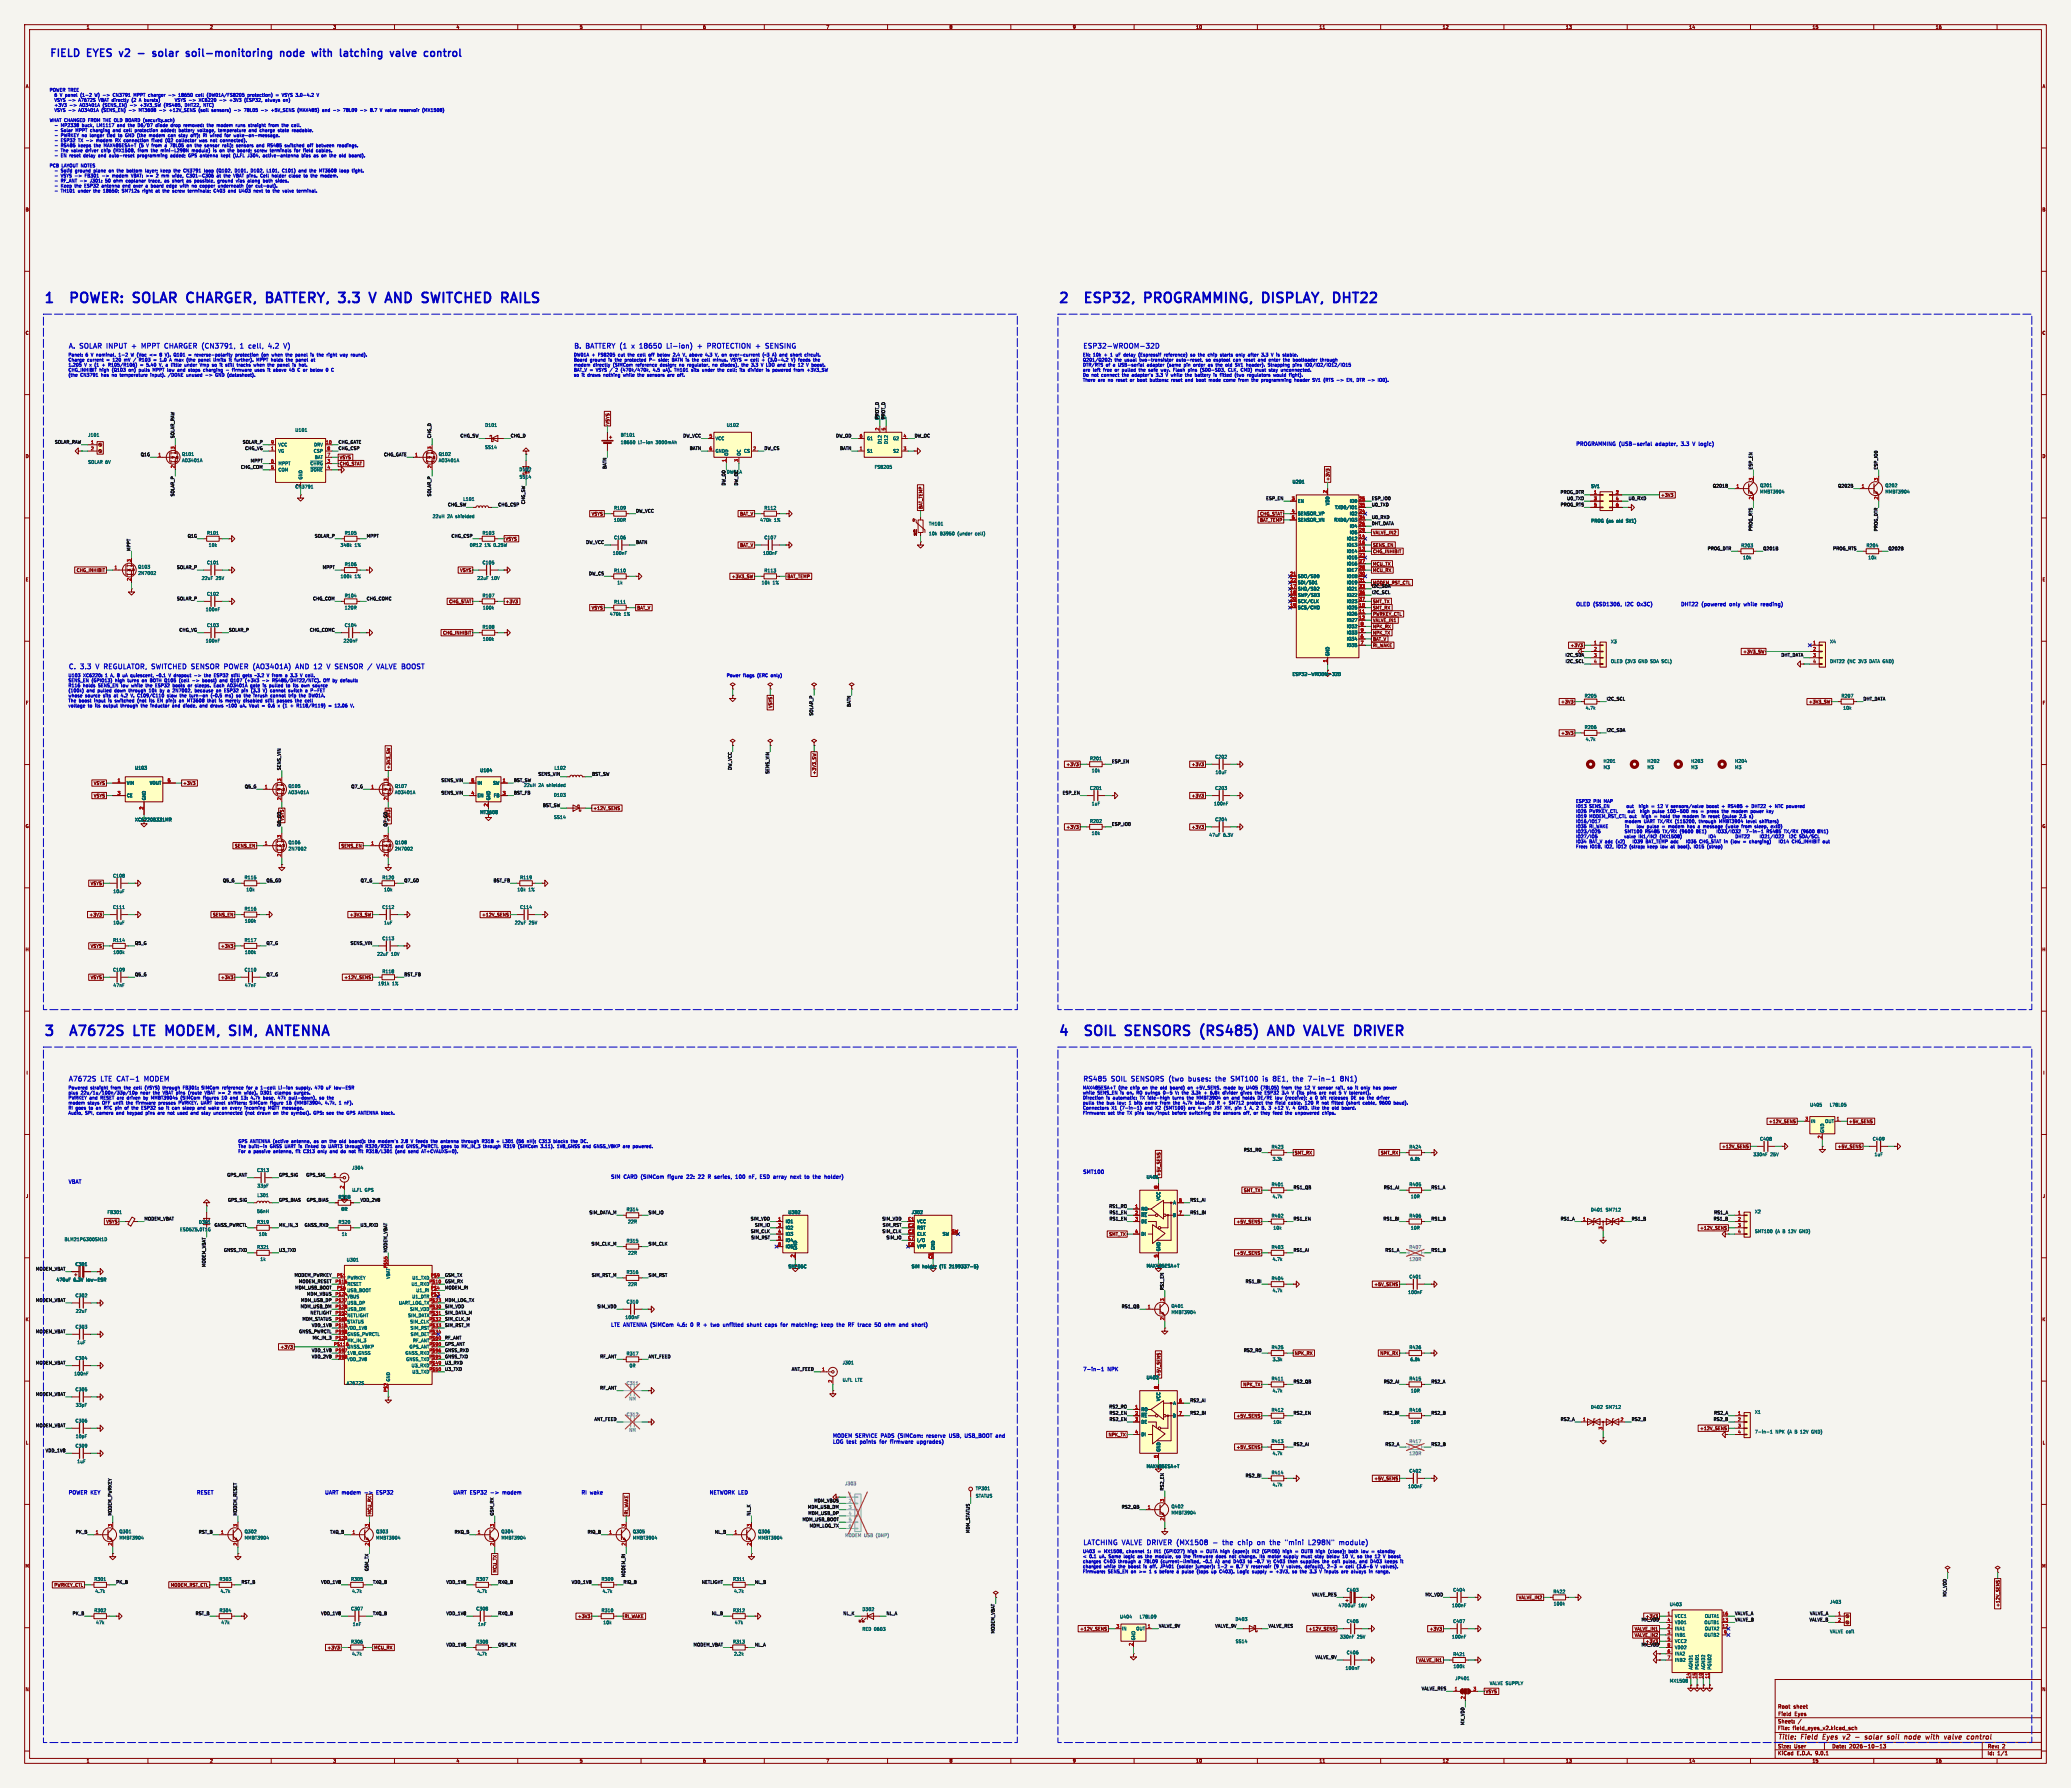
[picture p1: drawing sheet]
<svg xmlns="http://www.w3.org/2000/svg" width="840mm" height="725mm" viewBox="0 0 840 725" stroke-linecap="round" stroke-linejoin="round" font-family="sans-serif">
<defs><g id="words">
<g font-size="5.6" fill="#0000c2">
<text x="17.6" y="123.1">1</text>
<text x="30.7" y="123.1">POWER:</text>
<text x="57.7" y="123.1">SOLAR CHARGER,</text>
<text x="114.8" y="123.1">BATTERY, 3.3</text>
<text x="160.1" y="123.1">V</text>
<text x="168.1" y="123.1">AND</text>
<text x="184.4" y="123.1">SWITCHED</text>
<text x="218.2" y="123.1">RAILS</text>
<text x="429.1" y="123.1">2</text>
<text x="442.2" y="123.1">ESP32,</text>
<text x="467.8" y="123.1">PROGRAMMING,</text>
<text x="517.2" y="123.1">DISPLAY,</text>
<text x="547.6" y="123.1">DHT22</text>
<text x="17.6" y="420.3">3</text>
<text x="30.7" y="420.3">A7672S</text>
<text x="57.8" y="420.3">LTE</text>
<text x="72.4" y="420.3">MODEM,</text>
<text x="99.9" y="420.3">SIM,</text>
<text x="116.7" y="420.3">ANTENNA</text>
<text x="429.1" y="420.3">4</text>
<text x="442.2" y="420.3">SOIL</text>
<text x="460" y="420.3">SENSORS</text>
<text x="492.1" y="420.3">(RS485)</text>
<text x="521.3" y="420.3">AND</text>
<text x="537.6" y="420.3">VALVE DRIVER</text>
</g>
<g font-size="4.2" fill="#0000c2">
<text x="20" y="24.6">FIELD</text>
<text x="35.6" y="24.6">EYES</text>
<text x="50" y="24.6">v2</text>
<text x="65.8" y="24.6">solar</text>
<text x="80.6" y="24.6">soil-monitoring</text>
<text x="119.9" y="24.6">node</text>
<text x="134.1" y="24.6">with</text>
<text x="146.6" y="24.6">latching</text>
<text x="168.2" y="24.6">valve</text>
<text x="183.1" y="24.6">control</text>
</g>
<g font-size="2.8" fill="#0000c2">
<text x="27.6" y="142.3">A.</text>
<text x="32.6" y="142.3">SOLAR INPUT</text>
<text x="55.3" y="142.3">+</text>
<text x="60.1" y="142.3">MPPT</text>
<text x="70.2" y="142.3">CHARGER (CN3791,</text>
<text x="102.5" y="142.3">1</text>
<text x="106.7" y="142.3">cell,</text>
<text x="115.5" y="142.3">4.2</text>
<text x="122.6" y="142.3">V)</text>
<text x="232.6" y="142.3">B.</text>
<text x="237.9" y="142.3">BATTERY (1</text>
<text x="262" y="142.3">18650</text>
<text x="273.9" y="142.3">Li-ion)</text>
<text x="287.1" y="142.3">+</text>
<text x="291.9" y="142.3">PROTECTION</text>
<text x="312.4" y="142.3">+</text>
<text x="317.2" y="142.3">SENSING</text>
<text x="439.1" y="142.3">ESP32-WROOM-32D</text>
<text x="27.6" y="272.3">C.</text>
<text x="32.9" y="272.3">3.3</text>
<text x="40" y="272.3">V</text>
<text x="44" y="272.3">REGULATOR, SWITCHED</text>
<text x="81" y="272.3">SENSOR</text>
<text x="95.2" y="272.3">POWER</text>
<text x="107.7" y="272.3">(AO3401A)</text>
<text x="125.8" y="272.3">AND</text>
<text x="134" y="272.3">12</text>
<text x="140.1" y="272.3">V</text>
<text x="144.1" y="272.3">SENSOR</text>
<text x="162.7" y="272.3">VALVE BOOST</text>
<text x="27.6" y="439.5">A7672S</text>
<text x="41.2" y="439.5">LTE</text>
<text x="48.5" y="439.5">CAT-1</text>
<text x="60.4" y="439.5">MODEM</text>
<text x="439.1" y="439.5">RS485</text>
<text x="451" y="439.5">SOIL</text>
<text x="459.9" y="439.5">SENSORS</text>
<text x="476" y="439.5">(two</text>
<text x="484.7" y="439.5">buses:</text>
<text x="496.5" y="439.5">the</text>
<text x="503.5" y="439.5">SMT100</text>
<text x="517.3" y="439.5">is</text>
<text x="522.2" y="439.5">8E1,</text>
<text x="531.1" y="439.5">the</text>
<text x="538.1" y="439.5">7-in-1</text>
<text x="551.9" y="439.5">8N1)</text>
<text x="439.1" y="627.5">LATCHING VALVE DRIVER</text>
<text x="479.1" y="627.5">(MX1508</text>
<text x="494.6" y="627.5">-</text>
<text x="499.4" y="627.5">the</text>
<text x="506.4" y="627.5">chip</text>
<text x="515" y="627.5">on</text>
<text x="520.9" y="627.5">the</text>
<text x="527.9" y="627.5">&quot;mini</text>
<text x="538.1" y="627.5">L298N&quot;</text>
<text x="551.4" y="627.5">module)</text>
</g>
<g font-size="2.8" fill="#840000">
<text x="721" y="705.9">Title:</text>
<text x="730.7" y="705.9">Field</text>
<text x="740.2" y="705.9">Eyes</text>
<text x="749.2" y="705.9">v2</text>
<text x="755" y="705.9">-</text>
<text x="759.8" y="705.9">solar</text>
<text x="769.6" y="705.9">soil</text>
<text x="777.4" y="705.9">node</text>
<text x="786.8" y="705.9">with</text>
<text x="795.2" y="705.9">valve</text>
<text x="805.1" y="705.9">control</text>
</g>
<g font-size="2.1" fill="#0000c2">
<text x="639.1" y="181.5">PROGRAMMING (USB-serial</text>
<text x="672.3" y="181.5">adapter,</text>
<text x="683.3" y="181.5">3.3</text>
<text x="688.6" y="181.5">V</text>
<text x="691.6" y="181.5">logic)</text>
<text x="639.1" y="246.5">OLED</text>
<text x="646.5" y="246.5">(SSD1306,</text>
<text x="660" y="246.5">I2C</text>
<text x="665.4" y="246.5">0x3C)</text>
<text x="689.4" y="246.5">DHT22</text>
<text x="698.2" y="246.5">(powered</text>
<text x="710.1" y="246.5">only</text>
<text x="716.5" y="246.5">while</text>
<text x="247.6" y="478.7">SIM</text>
<text x="253.2" y="478.7">CARD</text>
<text x="260.7" y="478.7">(SIMCom</text>
<text x="272.2" y="478.7">figure</text>
<text x="280.4" y="478.7">22:</text>
<text x="285.8" y="478.7">22</text>
<text x="290.4" y="478.7">R</text>
<text x="293.6" y="478.7">series,</text>
<text x="302.7" y="478.7">100</text>
<text x="308.7" y="478.7">nF,</text>
<text x="313.8" y="478.7">ESD</text>
<text x="319.9" y="478.7">array</text>
<text x="327.3" y="478.7">next</text>
<text x="333.8" y="478.7">to</text>
<text x="337.7" y="478.7">the</text>
<text x="439.1" y="476.7">SMT100</text>
<text x="27.6" y="480.7">VBAT</text>
<text x="247.6" y="538.7">LTE</text>
<text x="253.1" y="538.7">ANTENNA (SIMCom</text>
<text x="276.1" y="538.7">4.6:</text>
<text x="282.1" y="538.7">0</text>
<text x="285.3" y="538.7">R</text>
<text x="288.5" y="538.7">+</text>
<text x="292.1" y="538.7">two</text>
<text x="297.6" y="538.7">unfitted</text>
<text x="308" y="538.7">shunt</text>
<text x="315.9" y="538.7">caps</text>
<text x="322.9" y="538.7">for</text>
<text x="327.7" y="538.7">matching;</text>
<text x="340.5" y="538.7">keep</text>
<text x="347.4" y="538.7">the</text>
<text x="352.6" y="538.7">RF</text>
<text x="357.1" y="538.7">trace</text>
<text x="364.6" y="538.7">50</text>
<text x="369.2" y="538.7">ohm</text>
<text x="375.7" y="538.7">and</text>
<text x="439.1" y="556.7">7-in-1</text>
<text x="449.5" y="556.7">NPK</text>
<text x="337.6" y="583.7">MODEM</text>
<text x="337.6" y="586.1">LOG</text>
<text x="343.6" y="586.1">test</text>
<text x="347.2" y="583.7">SERVICE</text>
<text x="349.6" y="586.1">points</text>
<text x="358.1" y="583.7">PADS</text>
<text x="358.2" y="586.1">for</text>
<text x="363.1" y="586.1">firmware</text>
<text x="365.6" y="583.7">(SIMCom:</text>
<text x="374.5" y="586.1">upgrades)</text>
<text x="377.7" y="583.7">reserve</text>
<text x="387.5" y="583.7">USB,</text>
<text x="394.5" y="583.7">USB_BOOT</text>
<text x="407.7" y="583.7">and</text>
<text x="27.6" y="606.7">POWER</text>
<text x="37" y="606.7">KEY</text>
<text x="79.6" y="606.7">RESET</text>
<text x="131.6" y="606.7">UART modem</text>
<text x="148.6" y="606.7">-&gt;</text>
<text x="154.1" y="606.7">ESP32</text>
<text x="183.6" y="606.7">UART ESP32</text>
<text x="199.7" y="606.7">-&gt;</text>
<text x="205.2" y="606.7">modem</text>
<text x="235.6" y="606.7">RI</text>
<text x="239.6" y="606.7">wake</text>
<text x="287.6" y="606.7">NETWORK LED</text>
</g>
<g font-size="2.1" fill="#840000">
<text x="721" y="693">Root</text>
<text x="727.4" y="693">sheet</text>
<text x="721" y="701.7">File:</text>
<text x="721" y="699">Sheet:</text>
<text x="721" y="696.2">Field</text>
<text x="727.1" y="701.7">field_eyes_v2.kicad_sch</text>
<text x="728.2" y="696.2">Eyes</text>
<text x="721" y="711.9">KiCad</text>
<text x="721" y="709.1">Size:</text>
<text x="727.7" y="709.1">User</text>
<text x="728.7" y="711.9">E.D.A.</text>
<text x="736.3" y="711.9">9.0.1</text>
<text x="743" y="709.1">Date:</text>
<text x="750" y="709.1">2026-10-13</text>
<text x="806" y="709.3">Rev:</text>
<text x="806" y="711.9">Id:</text>
<text x="810.1" y="711.9">1/1</text>
<text x="812.4" y="709.3">2</text>
</g>
<g font-size="1.8" fill="#840000">
<text x="35" y="11.9">1</text>
<text x="85" y="11.9">2</text>
<text x="135" y="11.9">3</text>
<text x="185" y="11.9">4</text>
<text x="235" y="11.9">5</text>
<text x="285" y="11.9">6</text>
<text x="335" y="11.9">7</text>
<text x="385" y="11.9">8</text>
<text x="435" y="11.9">9</text>
<text x="485" y="11.9">10</text>
<text x="535" y="11.9">11</text>
<text x="585" y="11.9">12</text>
<text x="635" y="11.9">13</text>
<text x="685" y="11.9">14</text>
<text x="735" y="11.9">15</text>
<text x="785" y="11.9">16</text>
<text x="10.3" y="35.9">A</text>
<text x="828.3" y="35.9">A</text>
<text x="10.3" y="85.9">B</text>
<text x="828.3" y="85.9">B</text>
<text x="10.3" y="135.9">C</text>
<text x="828.3" y="135.9">C</text>
<text x="247.3" y="172.3" transform="rotate(-90 247.3 172.3)">VSYS</text>
<text x="10.3" y="185.9">D</text>
<text x="828.3" y="185.9">D</text>
<text x="137.6" y="186.4">VSYS</text>
<text x="137.6" y="188.9">CHG_STAT</text>
<text x="539.4" y="195.1" transform="rotate(-90 539.4 195.1)">+3V3</text>
<text x="673.6" y="201.6">+3V3</text>
<text x="239.8" y="209.2">VSYS</text>
<text x="300" y="209.2">BAT_V</text>
<text x="374.3" y="206.5" transform="rotate(-90 374.3 206.5)">BAT_TEMP</text>
<text x="510.9" y="209.2">CHG_STAT</text>
<text x="510.9" y="211.8">BAT_TEMP</text>
<text x="204.9" y="219.4">VSYS</text>
<text x="300" y="221.9">BAT_V</text>
<text x="556.7" y="221.9">SENS_EN</text>
<text x="556.7" y="216.9">VALVE_IN2</text>
<text x="556.7" y="224.5">CHG_INHIBIT</text>
<text x="30.9" y="232.1">CHG_INHIBIT</text>
<text x="186.5" y="232.1">VSYS</text>
<text x="556.7" y="229.6">MCU_TX</text>
<text x="556.7" y="232.1">MCU_RX</text>
<text x="10.3" y="235.9">E</text>
<text x="296.7" y="234.6">+3V3_SW</text>
<text x="319.2" y="234.6">BAT_TEMP</text>
<text x="556.7" y="237.2">MODEM_RST_CTL</text>
<text x="828.3" y="235.9">E</text>
<text x="182" y="244.8">CHG_STAT</text>
<text x="204.9" y="244.8">+3V3</text>
<text x="556.7" y="244.8">SMT_TX</text>
<text x="239.8" y="247.3">VSYS</text>
<text x="258.3" y="247.3">BAT_V</text>
<text x="556.7" y="247.3">SMT_RX</text>
<text x="556.7" y="249.9">PWRKEY_CTL</text>
<text x="179.5" y="257.5">CHG_INHIBIT</text>
<text x="556.7" y="257.5">NPK_TX</text>
<text x="556.7" y="255">NPK_RX</text>
<text x="556.7" y="252.4">VALVE_IN1</text>
<text x="556.7" y="262.6">RI_WAKE</text>
<text x="556.7" y="260">BAT_V</text>
<text x="636.9" y="262.6">+3V3</text>
<text x="706.9" y="265.1">+3V3_SW</text>
<text x="10.3" y="285.9">F</text>
<text x="313.4" y="287.2" transform="rotate(-90 313.4 287.2)">VSYS</text>
<text x="633.1" y="285.4">+3V3</text>
<text x="733.6" y="285.4">+3V3_SW</text>
<text x="828.3" y="285.9">F</text>
<text x="633.1" y="298.1">+3V3</text>
<text x="158.4" y="312" transform="rotate(-90 158.4 312)">+3V3_SW</text>
<text x="432.4" y="310.8">+3V3</text>
<text x="483.2" y="310.8">+3V3</text>
<text x="331.2" y="314.2" transform="rotate(-90 331.2 314.2)">+3V3_SW</text>
<text x="37.9" y="323.5">VSYS</text>
<text x="37.9" y="318.5">VSYS</text>
<text x="74.1" y="318.5">+3V3</text>
<text x="483.2" y="323.5">+3V3</text>
<text x="240.5" y="328.6">+12V_SENS</text>
<text x="10.3" y="335.9">G</text>
<text x="54.6" y="333.3">XC6220B331MR</text>
<text x="828.3" y="335.9">G</text>
<text x="432.4" y="336.2">+3V3</text>
<text x="483.2" y="336.2">+3V3</text>
<text x="95.1" y="343.9">SENS_EN</text>
<text x="138.3" y="343.9">SENS_EN</text>
<text x="36.6" y="359.1">VSYS</text>
<text x="36.2" y="371.8">+3V3</text>
<text x="86.2" y="371.8">SENS_EN</text>
<text x="141.7" y="371.8">+3V3_SW</text>
<text x="195.4" y="371.8">+12V_SENS</text>
<text x="10.2" y="385.9">H</text>
<text x="36.6" y="384.5">VSYS</text>
<text x="89.5" y="384.5">+3V3</text>
<text x="828.2" y="385.9">H</text>
<text x="36.6" y="397.2">VSYS</text>
<text x="89.5" y="397.2">+3V3</text>
<text x="139.5" y="397.2">+12V_SENS</text>
<text x="10.6" y="435.9">I</text>
<text x="828.6" y="435.9">I</text>
<text x="717.4" y="455.6">+12V_SENS</text>
<text x="749.8" y="455.6">+5V_SENS</text>
<text x="698.3" y="465.8">+12V_SENS</text>
<text x="745.2" y="465.8">+5V_SENS</text>
<text x="525" y="468.3">SMT_RX</text>
<text x="559.9" y="468.3">SMT_RX</text>
<text x="470.9" y="477.1" transform="rotate(-90 470.9 477.1)">+5V_SENS</text>
<text x="10.4" y="485.9">J</text>
<text x="504.4" y="483.6">SMT_TX</text>
<text x="828.4" y="485.9">J</text>
<text x="43" y="496.3">VSYS</text>
<text x="501.4" y="496.3">+5V_SENS</text>
<text x="449.7" y="501.3">SMT_TX</text>
<text x="689.4" y="498.8">+12V_SENS</text>
<text x="501.4" y="509">+5V_SENS</text>
<text x="319.6" y="514.4">SMF05C</text>
<text x="374.1" y="514.4">holder</text>
<text x="464.9" y="514.2">MAX485ESA+T</text>
<text x="557.3" y="521.7">+5V_SENS</text>
<text x="10.3" y="535.9">K</text>
<text x="828.3" y="535.9">K</text>
<text x="113.6" y="547.1">+3V3</text>
<text x="525" y="549.6">NPK_RX</text>
<text x="559.7" y="549.6">NPK_RX</text>
<text x="504.1" y="562.3">NPK_TX</text>
<text x="501.4" y="575">+5V_SENS</text>
<text x="689.4" y="580.1">+12V_SENS</text>
<text x="10.4" y="585.9">L</text>
<text x="449.5" y="582.6">NPK_TX</text>
<text x="501.4" y="587.7">+5V_SENS</text>
<text x="828.4" y="585.9">L</text>
<text x="557.3" y="600.4">+5V_SENS</text>
<text x="150.8" y="614.2" transform="rotate(-90 150.8 614.2)">MCU_RX</text>
<text x="255" y="614.2" transform="rotate(-90 255 614.2)">RI_WAKE</text>
<text x="10.2" y="635.9">M</text>
<text x="828.2" y="635.9">M</text>
<text x="201.6" y="637.8" transform="rotate(-90 201.6 637.8)">MCU_TX</text>
<text x="21.9" y="643.6">PWRKEY_CTL</text>
<text x="69.1" y="643.6">MODEM_RST_CTL</text>
<text x="615.9" y="648.7">VALVE_IN2</text>
<text x="811.2" y="651.7" transform="rotate(-90 811.2 651.7)">+12V_SENS</text>
<text x="234.3" y="656.3">+3V3</text>
<text x="253.2" y="656.3">RI_WAKE</text>
<text x="438" y="661.4">+12V_SENS</text>
<text x="530.7" y="661.4">+12V_SENS</text>
<text x="579.7" y="661.4">+3V3</text>
<text x="662.9" y="661.4">VALVE_IN1</text>
<text x="662.9" y="663.9">VALVE_IN2</text>
<text x="132.7" y="669">+3V3</text>
<text x="151.6" y="669">MCU_RX</text>
<text x="575.2" y="674.1">VALVE_IN1</text>
<text x="10.2" y="685.9">N</text>
<text x="602.5" y="686.8">VSYS</text>
<text x="828.2" y="685.9">N</text>
<text x="35" y="714.9">1</text>
<text x="85" y="714.9">2</text>
<text x="135" y="714.9">3</text>
<text x="185" y="714.9">4</text>
<text x="235" y="714.9">5</text>
<text x="285" y="714.9">6</text>
<text x="335" y="714.9">7</text>
<text x="385" y="714.9">8</text>
<text x="435" y="714.9">9</text>
<text x="485" y="714.9">10</text>
<text x="535" y="714.9">11</text>
<text x="585" y="714.9">12</text>
<text x="635" y="714.9">13</text>
<text x="685" y="714.9">14</text>
<text x="735" y="714.9">15</text>
<text x="785" y="714.9">16</text>
</g>
<g font-size="1.8" fill="#0000c2">
<text x="20" y="37.5">POWER TREE</text>
<text x="22.3" y="39.5">6</text>
<text x="22.3" y="41.6">VSYS -&gt;</text>
<text x="24.7" y="39.5">V panel</text>
<text x="32.4" y="41.6">A7672S</text>
<text x="33.4" y="39.5">(1-2</text>
<text x="39.4" y="39.5">W) -&gt;</text>
<text x="40.7" y="41.6">VBAT directly</text>
<text x="47.1" y="39.5">CN3791</text>
<text x="54.6" y="41.6">(2</text>
<text x="55.8" y="39.5">MPPT charger</text>
<text x="57.8" y="41.6">A bursts)</text>
<text x="70.3" y="39.5">-&gt;</text>
<text x="73.8" y="41.6">VSYS -&gt;</text>
<text x="74.6" y="39.5">18650</text>
<text x="81.8" y="39.5">cell</text>
<text x="83.9" y="41.6">XC6220</text>
<text x="86.5" y="39.5">(DW01A/FS8205</text>
<text x="92.4" y="41.6">-&gt;</text>
<text x="96.7" y="41.6">+3V3</text>
<text x="102.9" y="41.6">(ESP32,</text>
<text x="103.2" y="39.5">protection)</text>
<text x="111.6" y="41.6">always</text>
<text x="114.8" y="39.5">=</text>
<text x="117.6" y="39.5">VSYS 3.0-4.2</text>
<text x="22.3" y="43.6">+3V3</text>
<text x="22.3" y="45.7">VSYS -&gt;</text>
<text x="32.4" y="45.7">AO3401A</text>
<text x="32.9" y="43.6">AO3401A</text>
<text x="41.9" y="45.7">(SENS_EN)</text>
<text x="42.4" y="43.6">(SENS_EN)</text>
<text x="53.2" y="45.7">-&gt;</text>
<text x="53.6" y="43.6">-&gt;</text>
<text x="57.5" y="45.7">MT3608</text>
<text x="57.9" y="43.6">+3V3_SW</text>
<text x="65.9" y="45.7">-&gt;</text>
<text x="67.8" y="43.6">(RS485,</text>
<text x="70.2" y="45.7">+12V_SENS</text>
<text x="76.6" y="43.6">DHT22,</text>
<text x="82.3" y="45.7">(soil</text>
<text x="84.3" y="43.6">NTC)</text>
<text x="87.8" y="45.7">sensors)</text>
<text x="97.1" y="45.7">-&gt;</text>
<text x="101.4" y="45.7">78L05</text>
<text x="112.7" y="45.7">+5V_SENS</text>
<text x="123.6" y="45.7">(MAX485)</text>
<text x="133.9" y="45.7">and</text>
<text x="138.5" y="45.7">-&gt;</text>
<text x="142.8" y="45.7">78L09</text>
<text x="149.9" y="45.7">-&gt;</text>
<text x="154.2" y="45.7">8.7</text>
<text x="158.4" y="45.7">V valve</text>
<text x="166.6" y="45.7">reservoir</text>
<text x="176.1" y="45.7">(MX1508)</text>
<text x="20" y="49.8">WHAT CHANGED FROM THE OLD BOARD (security.sch)</text>
<text x="22.3" y="51.8">-</text>
<text x="22.3" y="53.8">-</text>
<text x="25.1" y="51.8">MP2338</text>
<text x="25.1" y="53.8">Solar</text>
<text x="31.2" y="53.8">MPPT charging</text>
<text x="33.8" y="51.8">buck,</text>
<text x="40" y="51.8">LM1117</text>
<text x="46.7" y="53.8">and</text>
<text x="48.5" y="51.8">and</text>
<text x="51.4" y="53.8">cell</text>
<text x="53.1" y="51.8">the</text>
<text x="56" y="53.8">protection</text>
<text x="57.2" y="51.8">D6/D7</text>
<text x="64.7" y="51.8">diode</text>
<text x="66.8" y="53.8">added;</text>
<text x="71" y="51.8">drop</text>
<text x="74.3" y="53.8">battery</text>
<text x="76.4" y="51.8">removed:</text>
<text x="82" y="53.8">voltage,</text>
<text x="86.1" y="51.8">the</text>
<text x="90.3" y="51.8">modem</text>
<text x="90.7" y="53.8">temperature</text>
<text x="98.2" y="51.8">runs</text>
<text x="103.3" y="53.8">and</text>
<text x="103.5" y="51.8">straight</text>
<text x="107.9" y="53.8">charge</text>
<text x="112" y="51.8">from</text>
<text x="115.5" y="53.8">state</text>
<text x="117.5" y="51.8">the</text>
<text x="121.4" y="53.8">readable.</text>
<text x="121.6" y="51.8">cell.</text>
<text x="22.3" y="55.9">-</text>
<text x="22.3" y="57.9">-</text>
<text x="22.3" y="60">-</text>
<text x="25.1" y="55.9">PWRKEY no</text>
<text x="25.1" y="57.9">ESP32</text>
<text x="25.1" y="60">RS485</text>
<text x="32.3" y="57.9">TX -&gt;</text>
<text x="32.4" y="60">keeps</text>
<text x="37.2" y="55.9">longer</text>
<text x="38.9" y="60">the</text>
<text x="40" y="57.9">modem</text>
<text x="43.1" y="60">MAX485ESA+T</text>
<text x="44.4" y="55.9">tied</text>
<text x="47.9" y="57.9">RX connection</text>
<text x="49.1" y="55.9">to</text>
<text x="52.2" y="55.9">GND (the</text>
<text x="57.6" y="60">(5</text>
<text x="60.8" y="60">V from</text>
<text x="62.2" y="55.9">modem</text>
<text x="63.1" y="57.9">fixed</text>
<text x="68.6" y="60">a</text>
<text x="68.8" y="57.9">(Q2</text>
<text x="70.1" y="55.9">can</text>
<text x="70.9" y="60">78L05</text>
<text x="73.4" y="57.9">collector</text>
<text x="74.7" y="55.9">stay</text>
<text x="78" y="60">on</text>
<text x="79.7" y="55.9">off);</text>
<text x="81.4" y="60">the</text>
<text x="83" y="57.9">was</text>
<text x="85" y="55.9">RI</text>
<text x="85.6" y="60">sensor</text>
<text x="87.7" y="57.9">not</text>
<text x="88" y="55.9">wired</text>
<text x="91.8" y="57.9">connected).</text>
<text x="93" y="60">rail);</text>
<text x="94.1" y="55.9">for</text>
<text x="98" y="55.9">wake-on-message.</text>
<text x="98.8" y="60">sensors</text>
<text x="107.2" y="60">and</text>
<text x="111.8" y="60">RS485</text>
<text x="119.1" y="60">switched</text>
<text x="128.4" y="60">off</text>
<text x="132.2" y="60">between</text>
<text x="141" y="60">readings.</text>
<text x="22.3" y="62">-</text>
<text x="22.3" y="64.1">-</text>
<text x="25.1" y="62">The</text>
<text x="25.1" y="64.1">EN reset</text>
<text x="29.5" y="62">valve</text>
<text x="34.6" y="64.1">delay</text>
<text x="35.5" y="62">driver</text>
<text x="40.8" y="64.1">and</text>
<text x="42" y="62">chip</text>
<text x="45.4" y="64.1">auto-reset</text>
<text x="47.2" y="62">(MX1508,</text>
<text x="57.1" y="64.1">programming</text>
<text x="57.3" y="62">from</text>
<text x="62.8" y="62">the</text>
<text x="67" y="62">mini-L298N</text>
<text x="70.7" y="64.1">added;</text>
<text x="78.2" y="64.1">GPS antenna</text>
<text x="79.7" y="62">module)</text>
<text x="88.7" y="62">is</text>
<text x="91.5" y="62">on</text>
<text x="91.8" y="64.1">kept</text>
<text x="94.9" y="62">the</text>
<text x="97" y="64.1">(U.FL</text>
<text x="99.1" y="62">board;</text>
<text x="103" y="64.1">J304,</text>
<text x="106.2" y="62">screw</text>
<text x="109.4" y="64.1">active-antenna</text>
<text x="112.7" y="62">terminals</text>
<text x="122.8" y="62">for</text>
<text x="125.3" y="64.1">bias</text>
<text x="126.6" y="62">field</text>
<text x="130.4" y="64.1">as</text>
<text x="132" y="62">cables.</text>
<text x="133.8" y="64.1">on</text>
<text x="137.3" y="64.1">the</text>
<text x="141.4" y="64.1">old</text>
<text x="145.5" y="64.1">board).</text>
<text x="20" y="68.2">PCB</text>
<text x="22.3" y="70.2">-</text>
<text x="25" y="68.2">LAYOUT NOTES</text>
<text x="25.1" y="70.2">Solid</text>
<text x="31" y="70.2">ground</text>
<text x="38.7" y="70.2">plane</text>
<text x="45.1" y="70.2">on</text>
<text x="48.6" y="70.2">the</text>
<text x="52.7" y="70.2">bottom</text>
<text x="60.5" y="70.2">layer;</text>
<text x="66.9" y="70.2">keep</text>
<text x="72.4" y="70.2">the</text>
<text x="76.6" y="70.2">CN3791</text>
<text x="85.2" y="70.2">loop</text>
<text x="90.5" y="70.2">(Q102,</text>
<text x="98" y="70.2">D101,</text>
<text x="104.7" y="70.2">D102,</text>
<text x="111.4" y="70.2">L101,</text>
<text x="117.8" y="70.2">C101)</text>
<text x="124.7" y="70.2">and</text>
<text x="129.4" y="70.2">the</text>
<text x="133.5" y="70.2">MT3608</text>
<text x="141.9" y="70.2">loop</text>
<text x="147.2" y="70.2">tight.</text>
<text x="22.3" y="72.2">-</text>
<text x="22.3" y="74.3">-</text>
<text x="22.3" y="76.3">-</text>
<text x="25.1" y="72.2">VSYS -&gt;</text>
<text x="25.1" y="74.3">RF_ANT -&gt;</text>
<text x="25.1" y="76.3">Keep</text>
<text x="30.9" y="76.3">the</text>
<text x="35" y="76.3">ESP32</text>
<text x="35.2" y="72.2">FB301</text>
<text x="37.3" y="74.3">J301:</text>
<text x="42.2" y="76.3">antenna</text>
<text x="42.3" y="72.2">-&gt;</text>
<text x="43.7" y="74.3">50</text>
<text x="46.6" y="72.2">modem</text>
<text x="47.2" y="74.3">ohm</text>
<text x="50.9" y="76.3">end</text>
<text x="52.4" y="74.3">coplanar</text>
<text x="54.6" y="72.2">VBAT: &gt;=</text>
<text x="55.5" y="76.3">over</text>
<text x="60.7" y="76.3">a</text>
<text x="61.9" y="74.3">trace,</text>
<text x="63" y="76.3">board</text>
<text x="65.1" y="72.2">2</text>
<text x="67.5" y="72.2">mm</text>
<text x="68.5" y="74.3">as</text>
<text x="69.5" y="76.3">edge</text>
<text x="71.8" y="74.3">short</text>
<text x="72" y="72.2">wide,</text>
<text x="75.2" y="76.3">with</text>
<text x="77.8" y="74.3">as</text>
<text x="78" y="72.2">C301-C306</text>
<text x="80.2" y="76.3">no</text>
<text x="81.2" y="74.3">possible,</text>
<text x="83.6" y="76.3">copper</text>
<text x="90.5" y="72.2">at</text>
<text x="90.8" y="74.3">ground</text>
<text x="91.2" y="76.3">underneath</text>
<text x="93.6" y="72.2">the</text>
<text x="97.7" y="72.2">VBAT pins.</text>
<text x="98.5" y="74.3">vias</text>
<text x="103" y="76.3">(or</text>
<text x="103.4" y="74.3">along</text>
<text x="106.9" y="76.3">cut-out).</text>
<text x="109" y="72.2">Cell</text>
<text x="109.9" y="74.3">both</text>
<text x="113.8" y="72.2">holder</text>
<text x="115.2" y="74.3">sides.</text>
<text x="121" y="72.2">close</text>
<text x="127.2" y="72.2">to</text>
<text x="130.2" y="72.2">the</text>
<text x="134.4" y="72.2">modem.</text>
<text x="22.3" y="78.4">-</text>
<text x="25.1" y="78.4">TH101</text>
<text x="32.2" y="78.4">under</text>
<text x="38.7" y="78.4">the</text>
<text x="42.8" y="78.4">18650;</text>
<text x="50.6" y="78.4">SM712s</text>
<text x="59.1" y="78.4">right</text>
<text x="64.7" y="78.4">at</text>
<text x="67.8" y="78.4">the</text>
<text x="71.9" y="78.4">screw</text>
<text x="78.4" y="78.4">terminals;</text>
<text x="89" y="78.4">C403</text>
<text x="95.1" y="78.4">and</text>
<text x="99.7" y="78.4">U403</text>
<text x="105.9" y="78.4">next</text>
<text x="111" y="78.4">to</text>
<text x="114.1" y="78.4">the</text>
<text x="118.2" y="78.4">valve</text>
<text x="124.2" y="78.4">terminal.</text>
<text x="27.6" y="144.9">Panel:</text>
<text x="27.6" y="146.9">Charge</text>
<text x="27.6" y="149">1.205</text>
<text x="34.2" y="149">V x</text>
<text x="34.7" y="144.9">6</text>
<text x="35.4" y="146.9">current</text>
<text x="37.1" y="144.9">V nominal,</text>
<text x="38.7" y="149">(1</text>
<text x="41.9" y="149">+</text>
<text x="43.3" y="146.9">=</text>
<text x="44.7" y="149">R105/R106)</text>
<text x="46.1" y="146.9">120</text>
<text x="48.7" y="144.9">1-2</text>
<text x="50.9" y="146.9">mV</text>
<text x="53.9" y="144.9">W (Voc</text>
<text x="54.8" y="146.9">/</text>
<text x="57.3" y="146.9">R103</text>
<text x="60.6" y="149">5.40</text>
<text x="61.8" y="144.9">&lt;=</text>
<text x="66" y="149">V, a</text>
<text x="66.1" y="144.9">8</text>
<text x="66.1" y="146.9">1.0</text>
<text x="68.5" y="144.9">V).</text>
<text x="70.3" y="146.9">A max</text>
<text x="71.1" y="149">little</text>
<text x="72.2" y="144.9">Q101</text>
<text x="76.8" y="149">under</text>
<text x="77.6" y="146.9">(the</text>
<text x="78.4" y="144.9">=</text>
<text x="81.1" y="144.9">reverse-polarity</text>
<text x="82.6" y="146.9">panel</text>
<text x="83.3" y="149">Vmp</text>
<text x="88.4" y="149">so</text>
<text x="89" y="146.9">limits</text>
<text x="91.7" y="149">it</text>
<text x="94.2" y="149">still</text>
<text x="95.5" y="146.9">it</text>
<text x="97.9" y="144.9">protection</text>
<text x="98" y="146.9">further).</text>
<text x="99.1" y="149">tracks</text>
<text x="106.1" y="149">when</text>
<text x="107" y="146.9">MPPT holds</text>
<text x="108.7" y="144.9">(on</text>
<text x="112" y="149">the</text>
<text x="113" y="144.9">when</text>
<text x="116.1" y="149">panel</text>
<text x="118.9" y="144.9">the</text>
<text x="119.5" y="146.9">the</text>
<text x="122.5" y="149">is</text>
<text x="123" y="144.9">panel</text>
<text x="123.6" y="146.9">panel</text>
<text x="129.4" y="144.9">is</text>
<text x="132.2" y="144.9">the</text>
<text x="136.3" y="144.9">right</text>
<text x="141.9" y="144.9">way</text>
<text x="146.5" y="144.9">round).</text>
<text x="232.6" y="144.9">DW01A</text>
<text x="232.6" y="146.9">Board</text>
<text x="232.6" y="149">modem</text>
<text x="239.3" y="146.9">ground</text>
<text x="240" y="144.9">+</text>
<text x="240.6" y="149">directly</text>
<text x="242.8" y="144.9">FS8205</text>
<text x="247" y="146.9">is</text>
<text x="248.8" y="149">(SIMCom</text>
<text x="249.8" y="146.9">the</text>
<text x="251.1" y="144.9">cut</text>
<text x="253.9" y="146.9">protected</text>
<text x="255.2" y="144.9">the</text>
<text x="258.2" y="149">reference</text>
<text x="259.3" y="144.9">cell</text>
<text x="264" y="144.9">off</text>
<text x="264.1" y="146.9">P-</text>
<text x="267.8" y="144.9">below</text>
<text x="268.1" y="146.9">side;</text>
<text x="268.3" y="149">design:</text>
<text x="273.7" y="146.9">BATN is</text>
<text x="274.3" y="144.9">2.4</text>
<text x="276.2" y="149">no</text>
<text x="278.5" y="144.9">V, above</text>
<text x="279.7" y="149">regulator,</text>
<text x="282.3" y="146.9">the</text>
<text x="286.5" y="146.9">cell</text>
<text x="288.1" y="144.9">4.3</text>
<text x="290.1" y="149">no</text>
<text x="291.2" y="146.9">minus.</text>
<text x="292.3" y="144.9">V, on</text>
<text x="293.6" y="149">diodes),</text>
<text x="298.6" y="146.9">VSYS =</text>
<text x="298.6" y="144.9">over-current</text>
<text x="302.4" y="149">the</text>
<text x="306.5" y="149">3.3</text>
<text x="307.1" y="146.9">cell</text>
<text x="310.7" y="149">V LDO and</text>
<text x="311.7" y="146.9">+</text>
<text x="312.1" y="144.9">(~3</text>
<text x="314.5" y="146.9">(3.0-4.2</text>
<text x="316.2" y="144.9">A)</text>
<text x="319.3" y="144.9">and</text>
<text x="322.4" y="149">the</text>
<text x="324" y="144.9">short</text>
<text x="324.1" y="146.9">V)</text>
<text x="326.5" y="149">12</text>
<text x="327.2" y="146.9">feeds</text>
<text x="330" y="144.9">circuit.</text>
<text x="330.1" y="149">V boost.</text>
<text x="439.1" y="144.9">EN:</text>
<text x="439.1" y="146.9">Q201/Q202:</text>
<text x="439.1" y="149">DTR/RTS</text>
<text x="443.4" y="144.9">10k</text>
<text x="448" y="144.9">+</text>
<text x="448.6" y="149">of</text>
<text x="450.7" y="144.9">1</text>
<text x="451.6" y="149">a</text>
<text x="452.1" y="146.9">the</text>
<text x="453.1" y="144.9">uF</text>
<text x="453.9" y="149">USB-serial</text>
<text x="456.3" y="146.9">usual</text>
<text x="456.5" y="144.9">delay</text>
<text x="462.6" y="146.9">two-transistor</text>
<text x="462.7" y="144.9">(Espressif</text>
<text x="465.8" y="149">adapter</text>
<text x="473.3" y="144.9">reference)</text>
<text x="474.2" y="149">(same</text>
<text x="477.6" y="146.9">auto-reset,</text>
<text x="481.1" y="149">pin</text>
<text x="484.2" y="144.9">so</text>
<text x="485.2" y="149">order</text>
<text x="487.6" y="144.9">the</text>
<text x="489.9" y="146.9">so</text>
<text x="491.3" y="149">as</text>
<text x="491.7" y="144.9">chip</text>
<text x="493.2" y="146.9">esptool</text>
<text x="494.7" y="149">the</text>
<text x="496.9" y="144.9">starts</text>
<text x="498.8" y="149">old</text>
<text x="501.4" y="146.9">can</text>
<text x="503" y="149">SV1</text>
<text x="503.5" y="144.9">only</text>
<text x="505.9" y="146.9">reset</text>
<text x="507.6" y="149">header).</text>
<text x="508.6" y="144.9">after</text>
<text x="511.8" y="146.9">and</text>
<text x="514.2" y="144.9">3.3</text>
<text x="516.4" y="146.9">enter</text>
<text x="516.7" y="149">Strapping</text>
<text x="518.4" y="144.9">V is</text>
<text x="522.4" y="146.9">the</text>
<text x="523.5" y="144.9">stable.</text>
<text x="526.6" y="146.9">bootloader</text>
<text x="526.9" y="149">pins</text>
<text x="532" y="149">IO0/IO2/IO12/IO15</text>
<text x="537.9" y="146.9">through</text>
<text x="27.6" y="151">CHG_INHIBIT</text>
<text x="27.6" y="153">(the</text>
<text x="32.6" y="153">CN3791</text>
<text x="40.3" y="151">high</text>
<text x="41.2" y="153">has</text>
<text x="45.6" y="151">(Q103</text>
<text x="45.7" y="153">no</text>
<text x="49.2" y="153">temperature</text>
<text x="52.5" y="151">on)</text>
<text x="56.9" y="151">pulls</text>
<text x="61.8" y="153">input).</text>
<text x="62.7" y="151">MPPT low</text>
<text x="69.2" y="153">/DONE</text>
<text x="73.1" y="151">and</text>
<text x="76.8" y="153">unused</text>
<text x="77.7" y="151">stops</text>
<text x="84" y="151">charging</text>
<text x="84.6" y="153">-&gt;</text>
<text x="89" y="153">GND (datasheet).</text>
<text x="96.1" y="151">firmware</text>
<text x="105.5" y="151">uses</text>
<text x="110.9" y="151">it</text>
<text x="113.4" y="151">above</text>
<text x="120.1" y="151">45</text>
<text x="123.7" y="151">C or</text>
<text x="129.2" y="151">below</text>
<text x="232.6" y="151">BAT_V =</text>
<text x="232.6" y="153">so</text>
<text x="236" y="153">it</text>
<text x="238.5" y="153">draws</text>
<text x="241.9" y="151">VSYS /</text>
<text x="245.1" y="153">nothing</text>
<text x="250.2" y="151">2</text>
<text x="252.6" y="151">(470k/470k,</text>
<text x="253.3" y="153">while</text>
<text x="259.3" y="153">the</text>
<text x="263.5" y="153">sensors</text>
<text x="265.8" y="151">4.5</text>
<text x="270" y="151">uA).</text>
<text x="271.9" y="153">are</text>
<text x="274.9" y="151">TH101</text>
<text x="276.1" y="153">off.</text>
<text x="282" y="151">sits</text>
<text x="286.5" y="151">under</text>
<text x="293" y="151">the</text>
<text x="297.2" y="151">cell;</text>
<text x="302.5" y="151">its</text>
<text x="306" y="151">divider</text>
<text x="313.5" y="151">is</text>
<text x="316.3" y="151">powered</text>
<text x="325.2" y="151">from</text>
<text x="330.7" y="151">+3V3_SW</text>
<text x="439.1" y="151">are</text>
<text x="439.1" y="153">Do</text>
<text x="439.1" y="155.1">There</text>
<text x="442.7" y="153">not</text>
<text x="443.3" y="151">left</text>
<text x="445.4" y="155.1">are</text>
<text x="446.9" y="153">connect</text>
<text x="447.7" y="151">free</text>
<text x="449.5" y="155.1">no</text>
<text x="452.5" y="151">or</text>
<text x="453" y="155.1">reset</text>
<text x="455.5" y="153">the</text>
<text x="455.6" y="151">pulled</text>
<text x="458.9" y="155.1">or</text>
<text x="459.6" y="153">adapter's</text>
<text x="462" y="155.1">boot</text>
<text x="462.7" y="151">the</text>
<text x="466.8" y="151">safe</text>
<text x="467.4" y="155.1">buttons:</text>
<text x="469.6" y="153">3.3</text>
<text x="472" y="151">way.</text>
<text x="473.8" y="153">V while</text>
<text x="476.2" y="155.1">reset</text>
<text x="477.2" y="151">Flash</text>
<text x="482.1" y="153">the</text>
<text x="482.1" y="155.1">and</text>
<text x="483.4" y="151">pins</text>
<text x="486.2" y="153">battery</text>
<text x="486.7" y="155.1">boot</text>
<text x="488.5" y="151">(SD0-SD3,</text>
<text x="492.1" y="155.1">mode</text>
<text x="494" y="153">is</text>
<text x="496.8" y="153">fitted</text>
<text x="498.3" y="155.1">come</text>
<text x="500.1" y="151">CLK,</text>
<text x="503" y="153">(two</text>
<text x="504.5" y="155.1">from</text>
<text x="505.5" y="151">CMD)</text>
<text x="508.2" y="153">regulators</text>
<text x="510" y="155.1">the</text>
<text x="511.5" y="151">must</text>
<text x="514.2" y="155.1">programming</text>
<text x="517.2" y="151">stay</text>
<text x="519.1" y="153">would</text>
<text x="522.3" y="151">unconnected.</text>
<text x="525.7" y="153">fight).</text>
<text x="527.8" y="155.1">header</text>
<text x="535.4" y="155.1">SV1</text>
<text x="540" y="155.1">(RTS</text>
<text x="545.5" y="155.1">-&gt;</text>
<text x="549.8" y="155.1">EN,</text>
<text x="554.1" y="155.1">DTR -&gt;</text>
<text x="563.1" y="155.1">IO0).</text>
<text x="27.6" y="274.9">U103</text>
<text x="33.7" y="274.9">XC6220:</text>
<text x="42.8" y="274.9">1</text>
<text x="45.2" y="274.9">A, 8</text>
<text x="50.5" y="274.9">uA</text>
<text x="53.9" y="274.9">quiescent,</text>
<text x="64.7" y="274.9">~0.1</text>
<text x="69.8" y="274.9">V dropout</text>
<text x="80.5" y="274.9">-&gt;</text>
<text x="84.8" y="274.9">the</text>
<text x="89" y="274.9">ESP32</text>
<text x="96.2" y="274.9">still</text>
<text x="101" y="274.9">gets</text>
<text x="106.2" y="274.9">~3.2</text>
<text x="111.3" y="274.9">V from</text>
<text x="119.1" y="274.9">a</text>
<text x="121.4" y="274.9">3.3</text>
<text x="125.6" y="274.9">V cell.</text>
<text x="294.6" y="274.9">Power</text>
<text x="301.4" y="274.9">flags</text>
<text x="307.3" y="274.9">(ERC</text>
<text x="313" y="274.9">only)</text>
<text x="27.6" y="276.9">SENS_EN</text>
<text x="27.6" y="279">R116</text>
<text x="27.6" y="281">(100k)</text>
<text x="33.7" y="279">holds</text>
<text x="35.1" y="281">and</text>
<text x="37.1" y="276.9">(GPIO13)</text>
<text x="39.8" y="281">pulled</text>
<text x="40" y="279">SENS_EN</text>
<text x="46.8" y="281">down</text>
<text x="46.9" y="276.9">high</text>
<text x="49.5" y="279">low</text>
<text x="52.1" y="276.9">turns</text>
<text x="52.7" y="281">through</text>
<text x="53.8" y="279">while</text>
<text x="58.1" y="276.9">on</text>
<text x="59.8" y="279">the</text>
<text x="61.2" y="281">10k</text>
<text x="61.6" y="276.9">BOTH Q105</text>
<text x="64" y="279">ESP32</text>
<text x="65.8" y="281">by</text>
<text x="69.1" y="281">a</text>
<text x="71.2" y="279">boots</text>
<text x="71.4" y="281">2N7002,</text>
<text x="73.8" y="276.9">(cell</text>
<text x="77.6" y="279">or</text>
<text x="79.3" y="276.9">-&gt;</text>
<text x="80.6" y="281">because</text>
<text x="80.7" y="279">sleeps.</text>
<text x="83.6" y="276.9">boost)</text>
<text x="88.5" y="279">Each</text>
<text x="89.5" y="281">an</text>
<text x="90.9" y="276.9">and</text>
<text x="92.9" y="281">ESP32</text>
<text x="94.2" y="279">AO3401A</text>
<text x="95.5" y="276.9">Q107</text>
<text x="100.1" y="281">pin</text>
<text x="101.6" y="276.9">(+3V3</text>
<text x="103.7" y="279">gate</text>
<text x="104.2" y="281">(3.3</text>
<text x="109" y="279">is</text>
<text x="109.3" y="281">V)</text>
<text x="111.8" y="279">pulled</text>
<text x="112.4" y="281">cannot</text>
<text x="113" y="276.9">RS485/DHT22/NTC).</text>
<text x="118.8" y="279">to</text>
<text x="120" y="281">switch</text>
<text x="121.9" y="279">its</text>
<text x="125.4" y="279">own</text>
<text x="127" y="281">a</text>
<text x="129.4" y="281">P-FET</text>
<text x="130.2" y="279">source</text>
<text x="134" y="276.9">Off</text>
<text x="137.9" y="276.9">by</text>
<text x="141.2" y="276.9">default:</text>
<text x="27.6" y="283">whose</text>
<text x="27.6" y="285.1">The</text>
<text x="27.6" y="287.1">voltage</text>
<text x="32" y="285.1">boost</text>
<text x="34.5" y="283">source</text>
<text x="35.7" y="287.1">to</text>
<text x="38.4" y="285.1">input</text>
<text x="38.7" y="287.1">its</text>
<text x="42" y="283">sits</text>
<text x="42.3" y="287.1">output</text>
<text x="44.3" y="285.1">is</text>
<text x="46.6" y="283">at</text>
<text x="47.1" y="285.1">switched</text>
<text x="49.5" y="287.1">through</text>
<text x="49.6" y="283">4.2</text>
<text x="53.8" y="283">V. C109/C110</text>
<text x="56.5" y="285.1">(not</text>
<text x="57.9" y="287.1">the</text>
<text x="61.5" y="285.1">its</text>
<text x="62" y="287.1">inductor</text>
<text x="65" y="285.1">EN pin):</text>
<text x="69" y="283">slow</text>
<text x="71" y="287.1">and</text>
<text x="74.2" y="285.1">an</text>
<text x="74.3" y="283">the</text>
<text x="75.6" y="287.1">diode,</text>
<text x="77.7" y="285.1">MT3608</text>
<text x="78.4" y="283">turn-on</text>
<text x="82.5" y="287.1">and</text>
<text x="86.1" y="285.1">that</text>
<text x="87.2" y="287.1">draws</text>
<text x="87.3" y="283">(~0.5</text>
<text x="91" y="285.1">is</text>
<text x="93.2" y="283">ms)</text>
<text x="93.8" y="287.1">~100</text>
<text x="93.8" y="285.1">merely</text>
<text x="98" y="283">so</text>
<text x="99.5" y="287.1">uA.</text>
<text x="101.3" y="285.1">disabled</text>
<text x="101.3" y="283">the</text>
<text x="103.5" y="287.1">Vout</text>
<text x="105.5" y="283">inrush</text>
<text x="108.8" y="287.1">=</text>
<text x="110.4" y="285.1">still</text>
<text x="111.5" y="287.1">0.6</text>
<text x="112.5" y="283">cannot</text>
<text x="115.3" y="285.1">passes</text>
<text x="115.7" y="287.1">x</text>
<text x="117.9" y="287.1">(1</text>
<text x="120.1" y="283">trip</text>
<text x="121.1" y="287.1">+</text>
<text x="122.9" y="285.1">the</text>
<text x="123.9" y="287.1">R118/R119)</text>
<text x="124.5" y="283">the</text>
<text x="127.1" y="285.1">cell</text>
<text x="128.6" y="283">DW01A.</text>
<text x="137" y="287.1">=</text>
<text x="139.8" y="287.1">12.06</text>
<text x="639.1" y="325.9">ESP32</text>
<text x="639.1" y="327.9">IO13</text>
<text x="639.1" y="330">IO26</text>
<text x="644.6" y="327.9">SENS_EN</text>
<text x="644.6" y="330">PWRKEY_CTL</text>
<text x="646.3" y="325.9">PIN</text>
<text x="650.7" y="325.9">MAP</text>
<text x="661" y="330">out</text>
<text x="661.2" y="327.9">out</text>
<text x="666.4" y="330">high</text>
<text x="666.5" y="327.9">high</text>
<text x="671.6" y="330">pulse</text>
<text x="671.8" y="327.9">=</text>
<text x="674.5" y="327.9">12</text>
<text x="677.9" y="330">100-500</text>
<text x="678.1" y="327.9">V sensors/valve</text>
<text x="687.9" y="330">ms</text>
<text x="691.8" y="330">=</text>
<text x="694.5" y="330">press</text>
<text x="694.9" y="327.9">boost</text>
<text x="700.8" y="330">the</text>
<text x="701.3" y="327.9">+</text>
<text x="704.1" y="327.9">RS485</text>
<text x="704.9" y="330">modem</text>
<text x="711.3" y="327.9">+</text>
<text x="712.8" y="330">power</text>
<text x="714.1" y="327.9">DHT22</text>
<text x="721.2" y="327.9">+</text>
<text x="724" y="327.9">NTC powered</text>
<text x="639.1" y="332">IO19</text>
<text x="639.1" y="334">IO16/IO17</text>
<text x="644.6" y="332">MODEM_RST_CTL out</text>
<text x="660.8" y="334">modem</text>
<text x="666.5" y="332">high</text>
<text x="668.8" y="334">UART TX/RX</text>
<text x="671.7" y="332">=</text>
<text x="674.4" y="332">hold</text>
<text x="679.7" y="332">the</text>
<text x="681.8" y="334">(115200,</text>
<text x="683.8" y="332">modem</text>
<text x="691.7" y="334">through</text>
<text x="691.8" y="332">in</text>
<text x="694.7" y="332">reset</text>
<text x="700.1" y="334">MMBT3904</text>
<text x="700.6" y="332">(pulse</text>
<text x="707.7" y="332">2.5</text>
<text x="711.2" y="334">level</text>
<text x="711.9" y="332">s)</text>
<text x="716.9" y="334">shifters)</text>
<text x="639.1" y="336.1">IO35</text>
<text x="639.1" y="338.1">IO23/IO25</text>
<text x="639.1" y="340.2">IO27/IO5</text>
<text x="644.6" y="336.1">RI_WAKE</text>
<text x="660.6" y="336.1">in</text>
<text x="660.8" y="340.2">valve</text>
<text x="660.8" y="338.1">SMT100</text>
<text x="665.9" y="336.1">low</text>
<text x="666.8" y="340.2">IN1/IN2</text>
<text x="669.3" y="338.1">RS485</text>
<text x="670.2" y="336.1">pulse</text>
<text x="675.6" y="340.2">(MX1508)</text>
<text x="676.5" y="336.1">=</text>
<text x="676.6" y="338.1">TX/RX</text>
<text x="679.2" y="336.1">modem</text>
<text x="683.7" y="338.1">(9600</text>
<text x="687.1" y="336.1">has</text>
<text x="690.6" y="338.1">8E1)</text>
<text x="691.6" y="336.1">a</text>
<text x="694" y="336.1">message</text>
<text x="697.7" y="340.2">IO4</text>
<text x="699.7" y="338.1">IO33/IO32</text>
<text x="703.4" y="336.1">(wake</text>
<text x="710" y="336.1">from</text>
<text x="710.2" y="340.2">DHT22</text>
<text x="712" y="338.1">7-in-1</text>
<text x="715.5" y="336.1">sleep,</text>
<text x="720.5" y="338.1">RS485</text>
<text x="720.9" y="340.2">IO21/IO22</text>
<text x="722.3" y="336.1">ext0)</text>
<text x="727.8" y="338.1">TX/RX</text>
<text x="733.2" y="340.2">I2C</text>
<text x="735" y="338.1">(9600</text>
<text x="741.8" y="338.1">8N1)</text>
<text x="639.1" y="342.2">IO34</text>
<text x="639.1" y="344.3">Free:</text>
<text x="644.6" y="342.2">BAT_V adc</text>
<text x="644.9" y="344.3">IO18,</text>
<text x="651.1" y="344.3">IO2,</text>
<text x="655.7" y="342.2">(x2)</text>
<text x="656" y="344.3">IO12</text>
<text x="661.5" y="344.3">(strap:</text>
<text x="663.2" y="342.2">IO39</text>
<text x="668.7" y="342.2">BAT_TEMP adc</text>
<text x="669" y="344.3">keep</text>
<text x="674.5" y="344.3">low</text>
<text x="678.8" y="344.3">at</text>
<text x="681.8" y="344.3">boot),</text>
<text x="685.9" y="342.2">IO36</text>
<text x="688.6" y="344.3">IO15</text>
<text x="691.4" y="342.2">CHG_STAT in</text>
<text x="694.2" y="344.3">(strap)</text>
<text x="704.6" y="342.2">(low</text>
<text x="709.8" y="342.2">=</text>
<text x="712.5" y="342.2">charging)</text>
<text x="725.1" y="342.2">IO14</text>
<text x="730.6" y="342.2">CHG_INHIBIT</text>
<text x="27.6" y="442">Powered</text>
<text x="36.7" y="442">straight</text>
<text x="45.1" y="442">from</text>
<text x="50.7" y="442">the</text>
<text x="54.8" y="442">cell</text>
<text x="59.5" y="442">(VSYS)</text>
<text x="66.9" y="442">through</text>
<text x="75.4" y="442">FB301:</text>
<text x="83.1" y="442">SIMCom</text>
<text x="91.7" y="442">reference</text>
<text x="101.7" y="442">for</text>
<text x="105.6" y="442">a</text>
<text x="107.9" y="442">1-cell</text>
<text x="115.4" y="442">Li-ion</text>
<text x="122.6" y="442">supply.</text>
<text x="130.5" y="442">470</text>
<text x="135.3" y="442">uF</text>
<text x="138.7" y="442">low-ESR</text>
<text x="439.1" y="442">MAX485ESA+T</text>
<text x="453.6" y="442">(the</text>
<text x="458.6" y="442">chip</text>
<text x="463.8" y="442">on</text>
<text x="467.2" y="442">the</text>
<text x="471.4" y="442">old</text>
<text x="475.5" y="442">board)</text>
<text x="482.9" y="442">on</text>
<text x="486.4" y="442">+5V_SENS,</text>
<text x="497.9" y="442">made</text>
<text x="504.1" y="442">by</text>
<text x="507.4" y="442">U405</text>
<text x="513.6" y="442">(78L05)</text>
<text x="522.3" y="442">from</text>
<text x="527.8" y="442">the</text>
<text x="532" y="442">12</text>
<text x="535.5" y="442">V sensor</text>
<text x="545.2" y="442">rail,</text>
<text x="550.2" y="442">so</text>
<text x="553.5" y="442">it</text>
<text x="556" y="442">only</text>
<text x="561.1" y="442">has</text>
<text x="565.6" y="442">power</text>
<text x="27.6" y="444.1">plus</text>
<text x="27.6" y="446.1">PWRKEY and</text>
<text x="27.6" y="448.2">modem</text>
<text x="32.8" y="444.1">22u/1u/100n/33p/10p</text>
<text x="35.6" y="448.2">stays</text>
<text x="40.9" y="446.1">RESET are</text>
<text x="41.6" y="448.2">OFF until</text>
<text x="51.8" y="448.2">the</text>
<text x="52" y="446.1">driven</text>
<text x="55.9" y="448.2">firmware</text>
<text x="57.1" y="444.1">near</text>
<text x="58.9" y="446.1">by</text>
<text x="62.2" y="446.1">MMBT3904s</text>
<text x="62.5" y="444.1">the</text>
<text x="65.2" y="448.2">presses</text>
<text x="66.6" y="444.1">VBAT pins</text>
<text x="73.6" y="448.2">PWRKEY. UART level</text>
<text x="74.4" y="446.1">(SIMCom</text>
<text x="77.3" y="444.1">(route</text>
<text x="83.8" y="446.1">figures</text>
<text x="84.2" y="444.1">VBAT &gt;=</text>
<text x="91.5" y="446.1">10</text>
<text x="94.1" y="444.1">2</text>
<text x="94.4" y="448.2">shifters:</text>
<text x="95.1" y="446.1">and</text>
<text x="96.5" y="444.1">mm</text>
<text x="99.7" y="446.1">13:</text>
<text x="101" y="444.1">wide).</text>
<text x="103.3" y="448.2">SIMCom</text>
<text x="103.9" y="446.1">4.7k</text>
<text x="107.8" y="444.1">D301</text>
<text x="109.1" y="446.1">base,</text>
<text x="111.8" y="448.2">figure</text>
<text x="113.9" y="444.1">clamps</text>
<text x="115.3" y="446.1">47k</text>
<text x="118.5" y="448.2">16</text>
<text x="119.9" y="446.1">pull-down),</text>
<text x="121.8" y="444.1">surges.</text>
<text x="122.1" y="448.2">(MMBT3904,</text>
<text x="132.5" y="446.1">so</text>
<text x="134.7" y="448.2">4.7k,</text>
<text x="140.5" y="448.2">1</text>
<text x="142.9" y="448.2">nF).</text>
<text x="439.1" y="444.1">while</text>
<text x="439.1" y="446.1">Direction</text>
<text x="439.1" y="448.2">pulls</text>
<text x="444.9" y="448.2">the</text>
<text x="445.1" y="444.1">SENS_EN</text>
<text x="448.7" y="446.1">is</text>
<text x="449.1" y="448.2">bus</text>
<text x="451.5" y="446.1">automatic:</text>
<text x="453.6" y="448.2">low;</text>
<text x="454.6" y="444.1">is</text>
<text x="457.4" y="444.1">on.</text>
<text x="458.5" y="448.2">1</text>
<text x="460.9" y="448.2">bits</text>
<text x="461.5" y="444.1">RO swings</text>
<text x="462.8" y="446.1">TX idle-high</text>
<text x="465.5" y="448.2">come</text>
<text x="471.7" y="448.2">from</text>
<text x="472.7" y="444.1">0-5</text>
<text x="476.4" y="446.1">turns</text>
<text x="477.3" y="448.2">the</text>
<text x="477.9" y="444.1">V: the</text>
<text x="481.4" y="448.2">4.7k</text>
<text x="482.4" y="446.1">the</text>
<text x="484.9" y="444.1">3.3k</text>
<text x="486.5" y="446.1">MMBT3904</text>
<text x="486.6" y="448.2">bias.</text>
<text x="490.1" y="444.1">+</text>
<text x="492.3" y="448.2">10</text>
<text x="492.9" y="444.1">6.8k</text>
<text x="495.9" y="448.2">R +</text>
<text x="497.7" y="446.1">on</text>
<text x="498.1" y="444.1">divider</text>
<text x="501.1" y="448.2">SM712</text>
<text x="501.2" y="446.1">and</text>
<text x="505.6" y="444.1">gives</text>
<text x="505.8" y="446.1">holds</text>
<text x="508.5" y="448.2">protect</text>
<text x="511.6" y="444.1">the</text>
<text x="512.1" y="446.1">DE/RE</text>
<text x="515.7" y="444.1">ESP32</text>
<text x="516.4" y="448.2">the</text>
<text x="519.4" y="446.1">low</text>
<text x="520.6" y="448.2">field</text>
<text x="523" y="444.1">3.4</text>
<text x="523.7" y="446.1">(receive);</text>
<text x="526" y="448.2">cable.</text>
<text x="527.2" y="444.1">V (its</text>
<text x="532.9" y="448.2">120</text>
<text x="533.8" y="444.1">pins</text>
<text x="533.9" y="446.1">a</text>
<text x="536.2" y="446.1">0</text>
<text x="537.7" y="448.2">R not</text>
<text x="538.6" y="446.1">bit</text>
<text x="538.9" y="444.1">are</text>
<text x="542.3" y="446.1">releases</text>
<text x="543.1" y="444.1">not</text>
<text x="544.3" y="448.2">fitted</text>
<text x="547.3" y="444.1">5</text>
<text x="549.7" y="444.1">V tolerant).</text>
<text x="550.5" y="448.2">(short</text>
<text x="551.4" y="446.1">DE so</text>
<text x="557.4" y="448.2">cable,</text>
<text x="558.3" y="446.1">the</text>
<text x="562.4" y="446.1">driver</text>
<text x="564.3" y="448.2">9600</text>
<text x="570.3" y="448.2">baud).</text>
<text x="27.6" y="450.2">RI</text>
<text x="27.6" y="452.3">Audio,</text>
<text x="30.7" y="450.2">goes</text>
<text x="34.5" y="452.3">SPI,</text>
<text x="36.3" y="450.2">to</text>
<text x="39.3" y="450.2">an</text>
<text x="39.4" y="452.3">camera</text>
<text x="42.8" y="450.2">RTC pin</text>
<text x="47.5" y="452.3">and</text>
<text x="51.5" y="450.2">of</text>
<text x="52.1" y="452.3">keypad</text>
<text x="54.6" y="450.2">the</text>
<text x="58.7" y="450.2">ESP32</text>
<text x="59.8" y="452.3">pins</text>
<text x="64.9" y="452.3">are</text>
<text x="65.9" y="450.2">so</text>
<text x="69.1" y="452.3">not</text>
<text x="69.3" y="450.2">it</text>
<text x="71.8" y="450.2">can</text>
<text x="73.3" y="452.3">used</text>
<text x="76.3" y="450.2">sleep</text>
<text x="78.9" y="452.3">and</text>
<text x="82.5" y="450.2">and</text>
<text x="83.5" y="452.3">stay</text>
<text x="87.1" y="450.2">wake</text>
<text x="88.6" y="452.3">unconnected</text>
<text x="92.9" y="450.2">on</text>
<text x="96.4" y="450.2">every</text>
<text x="101.7" y="452.3">(not</text>
<text x="102.4" y="450.2">incoming</text>
<text x="106.8" y="452.3">drawn</text>
<text x="112.2" y="450.2">MQTT message.</text>
<text x="113.5" y="452.3">on</text>
<text x="117" y="452.3">the</text>
<text x="121.1" y="452.3">symbol).</text>
<text x="130.4" y="452.3">GPS:</text>
<text x="135.9" y="452.3">see</text>
<text x="140.3" y="452.3">the</text>
<text x="144.4" y="452.3">GPS ANTENNA block.</text>
<text x="439.1" y="450.2">Connectors</text>
<text x="439.1" y="452.3">Firmware:</text>
<text x="449.4" y="452.3">set</text>
<text x="450.9" y="450.2">X1</text>
<text x="453.4" y="452.3">the</text>
<text x="454.4" y="450.2">(7-in-1)</text>
<text x="457.6" y="452.3">TX pins</text>
<text x="464.6" y="450.2">and</text>
<text x="466" y="452.3">low/input</text>
<text x="469.2" y="450.2">X2</text>
<text x="472.8" y="450.2">(SMT100)</text>
<text x="476.4" y="452.3">before</text>
<text x="483" y="450.2">are</text>
<text x="483.6" y="452.3">switching</text>
<text x="487.1" y="450.2">4-pin</text>
<text x="493.6" y="452.3">the</text>
<text x="494" y="450.2">JST XH,</text>
<text x="497.7" y="452.3">sensors</text>
<text x="502.6" y="450.2">pin</text>
<text x="506.1" y="452.3">off,</text>
<text x="506.7" y="450.2">1</text>
<text x="509.1" y="450.2">A, 2</text>
<text x="510.5" y="452.3">or</text>
<text x="513.6" y="452.3">they</text>
<text x="514.3" y="450.2">B,</text>
<text x="517.4" y="450.2">3</text>
<text x="518.7" y="452.3">feed</text>
<text x="519.8" y="450.2">+12</text>
<text x="523.9" y="452.3">the</text>
<text x="524.9" y="450.2">V, 4</text>
<text x="528.1" y="452.3">unpowered</text>
<text x="530.2" y="450.2">GND, like</text>
<text x="539.3" y="452.3">chips.</text>
<text x="540.4" y="450.2">the</text>
<text x="544.5" y="450.2">old</text>
<text x="548.6" y="450.2">board.</text>
<text x="96.5" y="463.8">GPS ANTENNA (active</text>
<text x="96.5" y="465.8">The</text>
<text x="96.5" y="467.9">For</text>
<text x="100.7" y="467.9">a</text>
<text x="100.9" y="465.8">built-in</text>
<text x="103" y="467.9">passive</text>
<text x="109.7" y="465.8">GNSS UART is</text>
<text x="111.2" y="467.9">antenna,</text>
<text x="118.5" y="463.8">antenna,</text>
<text x="120.6" y="467.9">fit</text>
<text x="123.8" y="467.9">C313</text>
<text x="124.5" y="465.8">linked</text>
<text x="127.9" y="463.8">as</text>
<text x="129.9" y="467.9">only</text>
<text x="131.2" y="463.8">on</text>
<text x="131.4" y="465.8">to</text>
<text x="134.4" y="465.8">UART3</text>
<text x="134.7" y="463.8">the</text>
<text x="135" y="467.9">and</text>
<text x="138.8" y="463.8">old</text>
<text x="139.6" y="467.9">do</text>
<text x="141.4" y="465.8">through</text>
<text x="143" y="463.8">board):</text>
<text x="143" y="467.9">not</text>
<text x="147.2" y="467.9">fit</text>
<text x="149.9" y="465.8">R320/R321</text>
<text x="150.5" y="467.9">R318/L301</text>
<text x="151" y="463.8">the</text>
<text x="155.1" y="463.8">modem's</text>
<text x="162.2" y="465.8">and</text>
<text x="162.5" y="467.9">(and</text>
<text x="164.7" y="463.8">2.8</text>
<text x="166.8" y="465.8">GNSS_PWRCTL goes</text>
<text x="168" y="467.9">send</text>
<text x="168.9" y="463.8">V feeds</text>
<text x="173.6" y="467.9">AT+CVAUXS=0).</text>
<text x="177.4" y="463.8">the</text>
<text x="181.5" y="463.8">antenna</text>
<text x="186.8" y="465.8">to</text>
<text x="189.8" y="465.8">MK_IN_3</text>
<text x="190.2" y="463.8">through</text>
<text x="198.7" y="463.8">R318</text>
<text x="198.8" y="465.8">through</text>
<text x="204.7" y="463.8">+</text>
<text x="207.2" y="465.8">R319</text>
<text x="207.5" y="463.8">L301</text>
<text x="213.3" y="465.8">(SIMCom</text>
<text x="213.3" y="463.8">(56</text>
<text x="217.7" y="463.8">nH);</text>
<text x="222.7" y="465.8">3.11).</text>
<text x="222.8" y="463.8">C313</text>
<text x="228.9" y="463.8">blocks</text>
<text x="229.6" y="465.8">1V8_GNSS</text>
<text x="236.2" y="463.8">the</text>
<text x="240.2" y="465.8">and</text>
<text x="244.8" y="465.8">GNSS_VBKP</text>
<text x="256.9" y="465.8">are</text>
<text x="261.1" y="465.8">powered.</text>
<text x="439.1" y="630">U403</text>
<text x="439.1" y="632.1">&lt;</text>
<text x="439.1" y="634.1">charges</text>
<text x="441.8" y="632.1">0.1</text>
<text x="445.2" y="630">=</text>
<text x="446" y="632.1">uA.</text>
<text x="447.7" y="634.1">C403</text>
<text x="448" y="630">MX1508,</text>
<text x="450.1" y="632.1">Same</text>
<text x="453.8" y="634.1">through</text>
<text x="456.4" y="632.1">logic</text>
<text x="457.2" y="630">channel</text>
<text x="462.2" y="632.1">as</text>
<text x="462.2" y="634.1">a</text>
<text x="464.5" y="634.1">78L09</text>
<text x="465.5" y="632.1">the</text>
<text x="465.9" y="630">1:</text>
<text x="468.8" y="630">IN1</text>
<text x="469.7" y="632.1">module,</text>
<text x="471.6" y="634.1">(current-limited,</text>
<text x="473.2" y="630">(GPIO27)</text>
<text x="478.3" y="632.1">so</text>
<text x="481.7" y="632.1">the</text>
<text x="482.9" y="630">high</text>
<text x="485.8" y="632.1">firmware</text>
<text x="488.1" y="630">=</text>
<text x="489.1" y="634.1">~0.1</text>
<text x="490.9" y="630">OUTA high</text>
<text x="494.2" y="634.1">A)</text>
<text x="495.2" y="632.1">does</text>
<text x="497.3" y="634.1">and</text>
<text x="500.7" y="632.1">not</text>
<text x="501.9" y="634.1">D403</text>
<text x="502" y="630">(open);</text>
<text x="504.9" y="632.1">change.</text>
<text x="508" y="634.1">to</text>
<text x="510" y="630">IN2</text>
<text x="511" y="634.1">~8.7</text>
<text x="513.5" y="632.1">Its</text>
<text x="514.3" y="630">(GPIO5)</text>
<text x="516.1" y="634.1">V; C403</text>
<text x="517" y="632.1">motor</text>
<text x="522.9" y="630">high</text>
<text x="523.7" y="632.1">supply</text>
<text x="525" y="634.1">then</text>
<text x="528.1" y="630">=</text>
<text x="530.3" y="634.1">supplies</text>
<text x="530.8" y="630">OUTB high</text>
<text x="531" y="632.1">must</text>
<text x="536.7" y="632.1">stay</text>
<text x="539.4" y="634.1">the</text>
<text x="541.8" y="632.1">below</text>
<text x="542.1" y="630">(close);</text>
<text x="543.5" y="634.1">coil</text>
<text x="548.2" y="634.1">pulse,</text>
<text x="548.3" y="632.1">10</text>
<text x="550.6" y="630">both</text>
<text x="551.9" y="632.1">V, so</text>
<text x="555" y="634.1">and</text>
<text x="556" y="630">low</text>
<text x="558.1" y="632.1">the</text>
<text x="559.6" y="634.1">D403</text>
<text x="560.3" y="630">=</text>
<text x="562.3" y="632.1">12</text>
<text x="563" y="630">standby</text>
<text x="565.7" y="634.1">keeps</text>
<text x="565.9" y="632.1">V boost</text>
<text x="439.1" y="636.2">charged</text>
<text x="439.1" y="638.2">Firmware:</text>
<text x="447.8" y="636.2">while</text>
<text x="449.4" y="638.2">SENS_EN</text>
<text x="453.8" y="636.2">the</text>
<text x="458" y="636.2">boost</text>
<text x="458.9" y="638.2">on</text>
<text x="462.4" y="638.2">&gt;=</text>
<text x="464.3" y="636.2">is</text>
<text x="466.7" y="638.2">1</text>
<text x="467.1" y="636.2">off.</text>
<text x="469.1" y="638.2">s</text>
<text x="471.3" y="638.2">before</text>
<text x="471.5" y="636.2">JP401</text>
<text x="478.4" y="638.2">a</text>
<text x="478.6" y="636.2">(solder</text>
<text x="480.8" y="638.2">pulse</text>
<text x="486.4" y="636.2">jumper):</text>
<text x="487" y="638.2">(tops</text>
<text x="493.1" y="638.2">up</text>
<text x="495.5" y="636.2">1-2</text>
<text x="496.5" y="638.2">C403).</text>
<text x="500.7" y="636.2">=</text>
<text x="503.4" y="636.2">8.7</text>
<text x="504.1" y="638.2">Logic</text>
<text x="507.6" y="636.2">V reservoir</text>
<text x="510.3" y="638.2">supply</text>
<text x="517.5" y="638.2">=</text>
<text x="519.4" y="636.2">(9</text>
<text x="520.3" y="638.2">+3V3,</text>
<text x="522.6" y="636.2">V valves,</text>
<text x="527.1" y="638.2">so</text>
<text x="530.5" y="638.2">the</text>
<text x="532.5" y="636.2">default),</text>
<text x="534.6" y="638.2">3.3</text>
<text x="538.8" y="638.2">V inputs</text>
<text x="541.8" y="636.2">2-3</text>
<text x="546.9" y="636.2">=</text>
<text x="548.1" y="638.2">are</text>
<text x="549.7" y="636.2">cell</text>
<text x="552.2" y="638.2">always</text>
<text x="554.3" y="636.2">(3.6-6</text>
<text x="559.7" y="638.2">in</text>
<text x="562.2" y="636.2">V valves).</text>
<text x="562.6" y="638.2">range.</text>
</g>
<g font-size="1.8" fill="#006464">
<text x="196.6" y="173.3">D101</text>
<text x="294.6" y="173.3">U102</text>
<text x="35.6" y="177.3">J101</text>
<text x="119.6" y="175.3">U101</text>
<text x="251.6" y="177.3">BT101</text>
<text x="290.1" y="178.7">VCC</text>
<text x="351.5" y="178.7">G1</text>
<text x="362.1" y="178.7">G2</text>
<text x="73.7" y="185">Q101</text>
<text x="112.8" y="181.2">VCC</text>
<text x="112.8" y="183.8">VG</text>
<text x="127.1" y="183.8">CSP</text>
<text x="127.2" y="181.2">DRV</text>
<text x="177.8" y="185">Q102</text>
<text x="196.6" y="182.3">SS14</text>
<text x="251.6" y="180.3">18650</text>
<text x="258.8" y="180.3">Li-ion</text>
<text x="266.1" y="180.3">3000mAh</text>
<text x="290.1" y="183.8">GND</text>
<text x="295.5" y="184.9" transform="rotate(-90 295.5 184.9)">OD</text>
<text x="300.6" y="184.9" transform="rotate(-90 300.6 184.9)">OC</text>
<text x="301.6" y="183.8">CS</text>
<text x="351.5" y="183.8">S1</text>
<text x="357.7" y="180.2" transform="rotate(-90 357.7 180.2)">D12</text>
<text x="360.3" y="180.2" transform="rotate(-90 360.3 180.2)">D12</text>
<text x="362.1" y="183.8">S2</text>
<text x="35.6" y="188.3">SOLAR 6V</text>
<text x="73.7" y="187.6">AO3401A</text>
<text x="112.8" y="188.8">MPPT</text>
<text x="112.8" y="191.4">COM</text>
<text x="125.7" y="188.8">~{CHRG}</text>
<text x="125.8" y="191.4">~{DONE}</text>
<text x="127.5" y="186.3">BAT</text>
<text x="177.8" y="187.6">AO3401A</text>
<text x="210.5" y="191.3">D102</text>
<text x="354.6" y="190.3">FS8205</text>
<text x="121.7" y="197.6" transform="rotate(-90 121.7 197.6)">2</text>
<text x="122.8" y="194.6" transform="rotate(-90 122.8 194.6)">GND</text>
<text x="210.6" y="194.3">SS14</text>
<text x="524.1" y="196.3">U201</text>
<text x="713.7" y="197.7">Q201</text>
<text x="764.5" y="197.7">Q202</text>
<text x="119.6" y="198.3">CN3791</text>
<text x="187.8" y="203.3">L101</text>
<text x="645.2" y="198.1">SV1</text>
<text x="713.7" y="200.3">MMBT3904</text>
<text x="764.5" y="200.3">MMBT3904</text>
<text x="248.9" y="206.9">R109</text>
<text x="309.9" y="206.9">R112</text>
<text x="526.3" y="204.1">EN</text>
<text x="526.3" y="209.2">SENSOR_VP</text>
<text x="539.3" y="205" transform="rotate(-90 539.3 205)">VDD</text>
<text x="541.3" y="206.6">TXD0/IO1</text>
<text x="547.3" y="204.1">IO0</text>
<text x="547.3" y="209.2">IO2</text>
<text x="175.4" y="210.3">22uH</text>
<text x="181.4" y="210.3">2A</text>
<text x="184.9" y="210.3">shielded</text>
<text x="248.9" y="211.8">100R</text>
<text x="308.2" y="211.8">470k</text>
<text x="314" y="211.8">1%</text>
<text x="376.6" y="213.3">TH101</text>
<text x="526.3" y="211.7">SENSOR_VN</text>
<text x="541" y="211.7">RXD0/IO3</text>
<text x="547.3" y="214.2">IO4</text>
<text x="645.2" y="212.1">PROG (as</text>
<text x="655.8" y="212.1">old</text>
<text x="659.9" y="212.1">SV1)</text>
<text x="83.8" y="217">R101</text>
<text x="84.5" y="221.9">10k</text>
<text x="138" y="221.9">348k</text>
<text x="139.7" y="217">R105</text>
<text x="143.8" y="221.9">1%</text>
<text x="190.4" y="221.9">0R12</text>
<text x="195.6" y="217">R103</text>
<text x="196.5" y="221.9">1%</text>
<text x="200.3" y="221.9">0.25W</text>
<text x="248.9" y="218.9">C106</text>
<text x="309.9" y="218.9">C107</text>
<text x="376.6" y="217.3">10k</text>
<text x="381.2" y="217.3">B3950</text>
<text x="388.5" y="217.3">(under</text>
<text x="395.9" y="217.3">cell)</text>
<text x="546.1" y="219.3">IO12</text>
<text x="546.1" y="221.9">IO13</text>
<text x="547.3" y="216.8">IO5</text>
<text x="248.4" y="225.2">100nF</text>
<text x="309.4" y="225.2">100nF</text>
<text x="546.1" y="224.4">IO14</text>
<text x="546.1" y="226.9">IO15</text>
<text x="706.1" y="222.1">R203</text>
<text x="706.8" y="227">10k</text>
<text x="756.9" y="222.1">R204</text>
<text x="757.6" y="227">10k</text>
<text x="55.9" y="230.7">Q103</text>
<text x="55.9" y="233.3">2N7002</text>
<text x="83.8" y="229">C101</text>
<text x="139.7" y="229.7">R106</text>
<text x="195.6" y="229">C105</text>
<text x="248.9" y="232.3">R110</text>
<text x="309.9" y="232.3">R113</text>
<text x="546.1" y="229.5">IO16</text>
<text x="546.1" y="232">IO17</text>
<text x="81.7" y="235.3">22uF</text>
<text x="87.5" y="235.3">25V</text>
<text x="138" y="234.6">100k</text>
<text x="143.8" y="234.6">1%</text>
<text x="193.5" y="235.3">22uF</text>
<text x="199.3" y="235.3">10V</text>
<text x="250.2" y="237.2">1k</text>
<text x="308.8" y="237.2">10k</text>
<text x="313.4" y="237.2">1%</text>
<text x="526.3" y="234.6">SDO/SD0</text>
<text x="526.3" y="237.1">SDI/SD1</text>
<text x="526.3" y="239.6">SHD/SD2</text>
<text x="546.1" y="234.6">IO18</text>
<text x="546.1" y="237.1">IO19</text>
<text x="546.1" y="239.6">IO21</text>
<text x="83.8" y="241.7">C102</text>
<text x="139.7" y="242.4">R104</text>
<text x="195.6" y="242.4">R107</text>
<text x="248.9" y="245">R111</text>
<text x="526.3" y="242.2">SWP/SD3</text>
<text x="526.3" y="244.7">SCK/CLK</text>
<text x="546.1" y="242.2">IO22</text>
<text x="546.1" y="244.7">IO23</text>
<text x="83.3" y="248">100nF</text>
<text x="139.7" y="247.3">120R</text>
<text x="195.7" y="247.3">100k</text>
<text x="247.2" y="249.9">470k</text>
<text x="253" y="249.9">1%</text>
<text x="526.3" y="247.3">SCS/CMD</text>
<text x="546.1" y="247.3">IO25</text>
<text x="546.1" y="249.8">IO26</text>
<text x="83.8" y="254.4">C103</text>
<text x="139.7" y="254.4">C104</text>
<text x="195.6" y="255.1">R108</text>
<text x="546.1" y="252.3">IO27</text>
<text x="546.1" y="254.9">IO32</text>
<text x="546.1" y="257.4">IO33</text>
<text x="83.3" y="260.7">100nF</text>
<text x="139.2" y="260.7">220nF</text>
<text x="195.7" y="260">100k</text>
<text x="546.1" y="260">IO34</text>
<text x="546.1" y="262.5">IO35</text>
<text x="653.2" y="261">X3</text>
<text x="742.1" y="261">X4</text>
<text x="539.3" y="266.2" transform="rotate(-90 539.3 266.2)">GND</text>
<text x="653.2" y="269">OLED (3V3</text>
<text x="664.7" y="269">GND SDA SCL)</text>
<text x="742.1" y="269">DHT22</text>
<text x="749.3" y="269">(NC</text>
<text x="753.9" y="269">3V3</text>
<text x="758.6" y="269">DATA GND)</text>
<text x="524.1" y="274.3">ESP32-WROOM-32D</text>
<text x="642.6" y="283.1">R205</text>
<text x="643" y="288">4.7k</text>
<text x="746.7" y="283.1">R207</text>
<text x="747.5" y="288">10k</text>
<text x="642.6" y="295.8">R206</text>
<text x="643" y="300.7">4.7k</text>
<text x="441.9" y="308.5">R201</text>
<text x="492.7" y="307.8">C202</text>
<text x="650.2" y="309.5">H201</text>
<text x="668" y="309.5">H202</text>
<text x="685.8" y="309.5">H203</text>
<text x="703.6" y="309.5">H204</text>
<text x="54.6" y="312.3">U103</text>
<text x="194.6" y="313.3">U104</text>
<text x="224.8" y="312.3">L102</text>
<text x="442.7" y="313.4">10k</text>
<text x="492.9" y="314.1">10uF</text>
<text x="650.2" y="312">M3</text>
<text x="668" y="312">M3</text>
<text x="685.8" y="312">M3</text>
<text x="703.6" y="312">M3</text>
<text x="51.3" y="318.4">VIN</text>
<text x="51.3" y="323.5">CE</text>
<text x="60.6" y="318.4">VOUT</text>
<text x="116.8" y="322.2">AO3401A</text>
<text x="116.8" y="319.6">Q105</text>
<text x="160" y="322.2">AO3401A</text>
<text x="160" y="319.6">Q107</text>
<text x="193.5" y="318.4">IN</text>
<text x="193.5" y="323.5">EN</text>
<text x="199.8" y="318.4">SW</text>
<text x="200.1" y="323.5">FB</text>
<text x="212.4" y="319.3">22uH</text>
<text x="218.4" y="319.3">2A</text>
<text x="221.9" y="319.3">shielded</text>
<text x="224.5" y="323.3">D103</text>
<text x="441.9" y="320.5">C201</text>
<text x="492.7" y="320.5">C203</text>
<text x="59.3" y="324.6" transform="rotate(-90 59.3 324.6)">GND</text>
<text x="199" y="324.6" transform="rotate(-90 199 324.6)">GND</text>
<text x="442.7" y="326.8">1uF</text>
<text x="492.3" y="326.8">100nF</text>
<text x="194.6" y="330.3">MT3608</text>
<text x="224.6" y="332.3">SS14</text>
<text x="441.9" y="333.9">R202</text>
<text x="492.7" y="333.2">C204</text>
<text x="442.7" y="338.8">10k</text>
<text x="490.3" y="339.5">47uF</text>
<text x="496.2" y="339.5">6.3V</text>
<text x="116.8" y="342.5">Q106</text>
<text x="116.8" y="345">2N7002</text>
<text x="160" y="342.5">Q108</text>
<text x="160" y="345">2N7002</text>
<text x="45.7" y="356">C108</text>
<text x="99" y="356.7">R115</text>
<text x="154.9" y="356.7">R120</text>
<text x="210.8" y="356.7">R119</text>
<text x="45.8" y="362.3">10uF</text>
<text x="99.8" y="361.6">10k</text>
<text x="155.7" y="361.6">10k</text>
<text x="209.7" y="361.6">10k</text>
<text x="214.3" y="361.6">1%</text>
<text x="45.7" y="368.7">C111</text>
<text x="99" y="369.4">R116</text>
<text x="154.9" y="368.7">C112</text>
<text x="210.8" y="368.7">C114</text>
<text x="45.8" y="375">10uF</text>
<text x="99.2" y="374.3">100k</text>
<text x="155.7" y="375">1uF</text>
<text x="208.7" y="375">22uF</text>
<text x="214.5" y="375">25V</text>
<text x="45.7" y="382.1">R114</text>
<text x="99" y="382.1">R117</text>
<text x="154.9" y="381.4">C113</text>
<text x="45.8" y="387">100k</text>
<text x="99.2" y="387">100k</text>
<text x="152.8" y="387.7">22uF</text>
<text x="158.6" y="387.7">10V</text>
<text x="45.7" y="394.1">C109</text>
<text x="99" y="394.1">C110</text>
<text x="154.9" y="394.8">R118</text>
<text x="45.8" y="400.4">47nF</text>
<text x="99.2" y="400.4">47nF</text>
<text x="153.2" y="399.7">191k</text>
<text x="159.1" y="399.7">1%</text>
<text x="734" y="448.9">U405</text>
<text x="742" y="448.9">L78L05</text>
<text x="734.3" y="455.5">IN</text>
<text x="740.1" y="455.5">OUT</text>
<text x="740" y="459.5" transform="rotate(-90 740 459.5)">GND</text>
<text x="515.6" y="465.9">R423</text>
<text x="571.5" y="465.9">R424</text>
<text x="713.7" y="462.7">C408</text>
<text x="759.4" y="462.7">C409</text>
<text x="516" y="470.8">3.3k</text>
<text x="571.9" y="470.8">6.8k</text>
<text x="711" y="469">330nF</text>
<text x="718" y="469">25V</text>
<text x="760.2" y="469">1uF</text>
<text x="104.1" y="475.4">C313</text>
<text x="142.7" y="474.4">J304</text>
<text x="464.9" y="478.2">U401</text>
<text x="104.3" y="485.6">L301</text>
<text x="104.3" y="481.7">33pF</text>
<text x="142.7" y="483.4">U.FL</text>
<text x="147.9" y="483.4">GPS</text>
<text x="515.6" y="481.2">R401</text>
<text x="571.5" y="481.2">R405</text>
<text x="137.1" y="486.3">R318</text>
<text x="138.4" y="491.2">0R</text>
<text x="254" y="491.3">R314</text>
<text x="462.8" y="491.1">RO</text>
<text x="470.8" y="486.9" transform="rotate(-90 470.8 486.9)">VCC</text>
<text x="475.7" y="488.6">A</text>
<text x="516" y="486.1">4.7k</text>
<text x="572.1" y="486.1">10R</text>
<text x="645.1" y="491.4">D401</text>
<text x="651.1" y="491.4">SM712</text>
<text x="43.4" y="492.4">FB301</text>
<text x="80.5" y="496.4">D301</text>
<text x="104.1" y="496.4">R319</text>
<text x="104.1" y="492.1">56nH</text>
<text x="137.1" y="496.4">R320</text>
<text x="254.6" y="496.2">22R</text>
<text x="318.5" y="496.2">IO1</text>
<text x="319.6" y="492.4">U302</text>
<text x="369.6" y="492.4">J302</text>
<text x="371.9" y="496.2">VCC</text>
<text x="462.8" y="493.6">~{RE}</text>
<text x="462.8" y="496.2">DE</text>
<text x="475.5" y="493.6">B</text>
<text x="515.6" y="493.9">R402</text>
<text x="571.5" y="493.9">R406</text>
<text x="711.7" y="492.2">X2</text>
<text x="26.1" y="503.4">BLM21PG300SN1D</text>
<text x="72.9" y="499.4">ESD5Z5.0T1G</text>
<text x="104.9" y="501.3">10k</text>
<text x="138.5" y="501.3">1k</text>
<text x="318.5" y="498.7">IO2</text>
<text x="318.5" y="501.3">IO3</text>
<text x="318.5" y="503.8">IO4</text>
<text x="371.9" y="498.7">RST</text>
<text x="371.9" y="501.3">CLK</text>
<text x="371.9" y="503.8">I/O</text>
<text x="382.2" y="501.3">SW</text>
<text x="462.8" y="501.3">DI</text>
<text x="516.3" y="498.8">10k</text>
<text x="572.1" y="498.8">10R</text>
<text x="711.7" y="500.2">SMT100</text>
<text x="720.1" y="500.2">(A</text>
<text x="723.2" y="500.2">B</text>
<text x="725.6" y="500.2">12V</text>
<text x="730.3" y="500.2">GND)</text>
<text x="104.1" y="506.6">R321</text>
<text x="254" y="504">R315</text>
<text x="254.6" y="508.9">22R</text>
<text x="318.5" y="506.3">IO5</text>
<text x="323.4" y="507" transform="rotate(-90 323.4 507)">GND</text>
<text x="371.9" y="506.3">VPP</text>
<text x="379.3" y="507" transform="rotate(-90 379.3 507)">GND</text>
<text x="470.8" y="507.5" transform="rotate(-90 470.8 507.5)">GND</text>
<text x="515.6" y="506.6">R403</text>
<text x="30.5" y="513.5">C301</text>
<text x="105.5" y="511.5">1k</text>
<text x="140.5" y="511.7">U301</text>
<text x="369.6" y="514.4">SIM</text>
<text x="381.2" y="514.4">(TE</text>
<text x="385.4" y="514.4">2199337-5)</text>
<text x="516" y="511.5">4.7k</text>
<text x="22.8" y="519.8">470uF</text>
<text x="29.8" y="519.8">6.3V</text>
<text x="35.1" y="519.8">low-ESR</text>
<text x="158.3" y="518.7" transform="rotate(-90 158.3 518.7)">VBAT</text>
<text x="166.8" y="521.6">U1_RXD</text>
<text x="167.1" y="519">U1_TXD</text>
<text x="254" y="516.7">R316</text>
<text x="254.6" y="521.6">22R</text>
<text x="515.6" y="519.3">R404</text>
<text x="571.5" y="518.6">C401</text>
<text x="30.5" y="526.2">C302</text>
<text x="140.7" y="524.1">USB_BOOT</text>
<text x="140.7" y="526.7">VBUS</text>
<text x="167" y="526.7">U1_DTR</text>
<text x="168.7" y="524.1">U1_RI</text>
<text x="516" y="524.2">4.7k</text>
<text x="571" y="524.9">100nF</text>
<text x="30.6" y="532.5">22uF</text>
<text x="161.6" y="529.2">UART_LOG_TX</text>
<text x="166.2" y="531.7">SIM_VDD</text>
<text x="254" y="528.7">C310</text>
<text x="475" y="530.5">Q401</text>
<text x="475" y="533">MMBT3904</text>
<text x="30.5" y="538.9">C303</text>
<text x="165.4" y="534.3">SIM_DATA</text>
<text x="166.2" y="536.8">SIM_CLK</text>
<text x="166.4" y="539.4">SIM_RST</text>
<text x="253.5" y="535">100nF</text>
<text x="31.2" y="545.2">1uF</text>
<text x="166.4" y="541.9">SIM_DET</text>
<text x="167.3" y="544.4">RF_ANT</text>
<text x="30.5" y="551.6">C304</text>
<text x="164.3" y="549.5">GNSS_RXD</text>
<text x="165.9" y="547">GPS_ANT</text>
<text x="254" y="549.8">R317</text>
<text x="515.6" y="547.2">R425</text>
<text x="571.5" y="547.2">R426</text>
<text x="30" y="557.9">100nF</text>
<text x="164.6" y="552.1">GNSS_TXD</text>
<text x="166.8" y="554.6">U3_RXD</text>
<text x="167.1" y="557.1">U3_TXD</text>
<text x="255.2" y="554.7">0R</text>
<text x="341.6" y="553.4">J301</text>
<text x="516" y="552.1">3.3k</text>
<text x="571.9" y="552.1">6.8k</text>
<text x="140.5" y="561.7">A7672S</text>
<text x="158.3" y="560.3" transform="rotate(-90 158.3 560.3)">GND</text>
<text x="341.6" y="560.4">U.FL</text>
<text x="346.9" y="560.4">LTE</text>
<text x="464.9" y="559.5">U402</text>
<text x="470.9" y="558.3" transform="rotate(-90 470.9 558.3)">+5V_SENS</text>
<text x="515.6" y="559.9">R411</text>
<text x="571.5" y="559.9">R415</text>
<text x="30.5" y="564.3">C305</text>
<text x="470.8" y="568.2" transform="rotate(-90 470.8 568.2)">VCC</text>
<text x="475.7" y="569.8">A</text>
<text x="516" y="564.8">4.7k</text>
<text x="572.1" y="564.8">10R</text>
<text x="30.6" y="570.6">33pF</text>
<text x="462.8" y="572.4">RO</text>
<text x="462.8" y="574.9">~{RE}</text>
<text x="475.5" y="574.9">B</text>
<text x="515.6" y="572.6">R412</text>
<text x="571.5" y="572.6">R416</text>
<text x="645.1" y="571.4">D402</text>
<text x="651.1" y="571.4">SM712</text>
<text x="711.7" y="573.5">X1</text>
<text x="30.5" y="577">C306</text>
<text x="462.8" y="577.5">DE</text>
<text x="516.3" y="577.5">10k</text>
<text x="572.1" y="577.5">10R</text>
<text x="711.7" y="581.5">7-in-1</text>
<text x="720.2" y="581.5">NPK</text>
<text x="725.2" y="581.5">(A</text>
<text x="728.3" y="581.5">B</text>
<text x="730.7" y="581.5">12V</text>
<text x="735.4" y="581.5">GND)</text>
<text x="30.5" y="587.2">C309</text>
<text x="30.6" y="583.3">10pF</text>
<text x="462.8" y="582.5">DI</text>
<text x="515.6" y="585.3">R413</text>
<text x="31.2" y="593.5">1uF</text>
<text x="470.8" y="588.8" transform="rotate(-90 470.8 588.8)">GND</text>
<text x="516" y="590.2">4.7k</text>
<text x="464.9" y="595.5">MAX485ESA+T</text>
<text x="515.6" y="598">R414</text>
<text x="571.5" y="597.3">C402</text>
<text x="395.6" y="604.4">TP301</text>
<text x="516" y="602.9">4.7k</text>
<text x="571" y="603.6">100nF</text>
<text x="395.6" y="607.4">STATUS</text>
<text x="475" y="611.7">Q402</text>
<text x="475" y="614.3">MMBT3904</text>
<text x="48.3" y="621.9">Q301</text>
<text x="99.1" y="621.9">Q302</text>
<text x="152.4" y="621.9">Q303</text>
<text x="203.2" y="621.9">Q304</text>
<text x="256.5" y="621.9">Q305</text>
<text x="307.3" y="621.9">Q306</text>
<text x="48.3" y="624.4">MMBT3904</text>
<text x="99.1" y="624.4">MMBT3904</text>
<text x="152.4" y="624.4">MMBT3904</text>
<text x="203.2" y="624.4">MMBT3904</text>
<text x="256.5" y="624.4">MMBT3904</text>
<text x="307.3" y="624.4">MMBT3904</text>
<text x="38.1" y="641.2">R301</text>
<text x="88.9" y="641.2">R303</text>
<text x="142.2" y="641.2">R305</text>
<text x="193" y="641.2">R307</text>
<text x="243.8" y="641.2">R309</text>
<text x="297.2" y="641.2">R311</text>
<text x="38.5" y="646.1">4.7k</text>
<text x="89.3" y="646.1">4.7k</text>
<text x="142.7" y="646.1">4.7k</text>
<text x="193.5" y="646.1">4.7k</text>
<text x="244.3" y="646.1">4.7k</text>
<text x="297.6" y="646.1">4.7k</text>
<text x="546.1" y="645.6">C403</text>
<text x="589.3" y="645.6">C404</text>
<text x="629.9" y="646.3">R422</text>
<text x="38.1" y="653.9">R302</text>
<text x="88.9" y="653.9">R304</text>
<text x="142.2" y="653.2">C307</text>
<text x="193" y="653.2">C308</text>
<text x="243.8" y="653.9">R310</text>
<text x="297.2" y="653.9">R312</text>
<text x="349.6" y="653.4">D302</text>
<text x="542.8" y="651.9">4700uF</text>
<text x="551" y="651.9">16V</text>
<text x="588.8" y="651.9">100nF</text>
<text x="630" y="651.2">100k</text>
<text x="677.1" y="651.4">U403</text>
<text x="742.1" y="650.4">J403</text>
<text x="38.8" y="658.8">47k</text>
<text x="89.6" y="658.8">47k</text>
<text x="143" y="659.5">1nF</text>
<text x="193.8" y="659.5">1nF</text>
<text x="244.6" y="658.8">10k</text>
<text x="297.9" y="658.8">47k</text>
<text x="454.1" y="656.4">U404</text>
<text x="462.1" y="656.4">L78L09</text>
<text x="501" y="657.4">D403</text>
<text x="546.1" y="658.3">C405</text>
<text x="589.3" y="658.3">C407</text>
<text x="679.2" y="656.2">VCC1</text>
<text x="679.2" y="658.7">VDD1</text>
<text x="691.2" y="658.7">OUTB1</text>
<text x="691.4" y="656.2">OUTA1</text>
<text x="349.6" y="661.4">RED 0603</text>
<text x="454.9" y="661.3">IN</text>
<text x="460.6" y="665.2" transform="rotate(-90 460.6 665.2)">GND</text>
<text x="460.7" y="661.3">OUT</text>
<text x="543.4" y="664.6">330nF</text>
<text x="550.4" y="664.6">25V</text>
<text x="588.8" y="664.6">100nF</text>
<text x="679.2" y="661.3">INA1</text>
<text x="679.2" y="663.8">INB1</text>
<text x="691.2" y="663.8">OUTB2</text>
<text x="691.4" y="661.3">OUTA2</text>
<text x="742.1" y="662.4">VALVE coil</text>
<text x="142.2" y="666.6">R306</text>
<text x="142.7" y="671.5">4.7k</text>
<text x="193" y="666.6">R308</text>
<text x="193.5" y="671.5">4.7k</text>
<text x="297.2" y="666.6">R313</text>
<text x="297.6" y="671.5">2.2k</text>
<text x="501" y="666.4">SS14</text>
<text x="546.1" y="671">C406</text>
<text x="589.3" y="671.7">R421</text>
<text x="679.2" y="666.4">VCC2</text>
<text x="679.2" y="668.9">VDD2</text>
<text x="679.2" y="671.4">INA2</text>
<text x="545.6" y="677.3">100nF</text>
<text x="589.4" y="676.6">100k</text>
<text x="679.2" y="674">INB2</text>
<text x="686.7" y="677.2" transform="rotate(-90 686.7 677.2)">AGND1</text>
<text x="689.2" y="677.2" transform="rotate(-90 689.2 677.2)">PGND1</text>
<text x="691.7" y="677.2" transform="rotate(-90 691.7 677.2)">AGND2</text>
<text x="694.3" y="677.2" transform="rotate(-90 694.3 677.2)">PGND2</text>
<text x="590.1" y="681.4">JP401</text>
<text x="604.1" y="683.4">VALVE SUPPLY</text>
<text x="677.1" y="682.4">MX1508</text>
<text x="685.5" y="680.8" transform="rotate(-90 685.5 680.8)">14</text>
</g>
<g font-size="1.8" fill="#0f0f0f">
<text x="354.6" y="170.3">Q104</text>
<text x="356.5" y="170.2" transform="rotate(-90 356.5 170.2)">PROT_D</text>
<text x="359.1" y="170.2" transform="rotate(-90 359.1 170.2)">PROT_D</text>
<text x="22.1" y="180">SOLAR_RAW</text>
<text x="70.8" y="177.8" transform="rotate(-90 70.8 177.8)">SOLAR_RAW</text>
<text x="98.3" y="180">SOLAR_P</text>
<text x="137.2" y="180">CHG_GATE</text>
<text x="174.9" y="177.8" transform="rotate(-90 174.9 177.8)">CHG_D</text>
<text x="186.6" y="177.5">CHG_SW</text>
<text x="207" y="177.5">CHG_D</text>
<text x="277" y="177.5">DW_VCC</text>
<text x="338.9" y="177.5">DW_OD</text>
<text x="370.8" y="177.5">DW_OC</text>
<text x="56.9" y="185.1">Q1G</text>
<text x="99.3" y="182.5">CHG_VG</text>
<text x="137.2" y="182.5">CHG_CSP</text>
<text x="155.6" y="185.1">CHG_GATE</text>
<text x="279.6" y="182.5">BATN</text>
<text x="309.9" y="182.5">DW_CS</text>
<text x="340.6" y="182.5">BATN</text>
<text x="97.6" y="190.2">CHG_COM</text>
<text x="101.5" y="187.6">MPPT</text>
<text x="246" y="190.3" transform="rotate(-90 246 190.3)">BATN</text>
<text x="710.9" y="190.5" transform="rotate(-90 710.9 190.5)">ESP_EN</text>
<text x="761.7" y="190.5" transform="rotate(-90 761.7 190.5)">ESP_IO0</text>
<text x="294.3" y="197" transform="rotate(-90 294.3 197)">DW_OD</text>
<text x="294.6" y="192.3">DW01A</text>
<text x="299.4" y="197" transform="rotate(-90 299.4 197)">DW_OC</text>
<text x="694.6" y="197.8">Q201B</text>
<text x="745.4" y="197.8">Q202B</text>
<text x="70.8" y="201.4" transform="rotate(-90 70.8 201.4)">SOLAR_P</text>
<text x="174.9" y="201.4" transform="rotate(-90 174.9 201.4)">SOLAR_P</text>
<text x="513.4" y="202.9">ESP_EN</text>
<text x="556.3" y="202.9">ESP_IO0</text>
<text x="632.8" y="200.3">PROG_DTR</text>
<text x="635.5" y="202.9">U0_TXD</text>
<text x="660.4" y="202.9">U0_RXD</text>
<text x="181.5" y="205.4">CHG_SW</text>
<text x="201.9" y="205.4">CHG_CSP</text>
<text x="213" y="204.6" transform="rotate(-90 213 204.6)">CHG_SW</text>
<text x="257.8" y="207.9">DW_VCC</text>
<text x="556.3" y="205.4">U0_TXD</text>
<text x="632.9" y="205.4">PROG_RTS</text>
<text x="556.3" y="213">DHT_DATA</text>
<text x="556.3" y="210.5">U0_RXD</text>
<text x="710.9" y="215.5" transform="rotate(-90 710.9 215.5)">PROG_RTS</text>
<text x="761.7" y="215.6" transform="rotate(-90 761.7 215.6)">PROG_DTR</text>
<text x="76" y="218.1">Q1G</text>
<text x="127.5" y="218.1">SOLAR_P</text>
<text x="148.6" y="218.1">MPPT</text>
<text x="183" y="218.1">CHG_CSP</text>
<text x="237.6" y="220.6">DW_VCC</text>
<text x="257.8" y="220.6">BATN</text>
<text x="53" y="223.5" transform="rotate(-90 53 223.5)">MPPT</text>
<text x="692.5" y="223.2">PROG_DTR</text>
<text x="715" y="223.2">Q201B</text>
<text x="743.4" y="223.2">PROG_RTS</text>
<text x="765.8" y="223.2">Q202B</text>
<text x="71.6" y="230.8">SOLAR_P</text>
<text x="130.7" y="230.8">MPPT</text>
<text x="238.7" y="233.3">DW_CS</text>
<text x="556.3" y="238.4">I2C_SDA</text>
<text x="71.6" y="243.5">SOLAR_P</text>
<text x="126.8" y="243.5">CHG_COM</text>
<text x="148.6" y="243.5">CHG_COMC</text>
<text x="556.3" y="241">I2C_SCL</text>
<text x="72.6" y="256.2">CHG_VG</text>
<text x="92.7" y="256.2">SOLAR_P</text>
<text x="125.5" y="256.2">CHG_COMC</text>
<text x="634.8" y="266.4">I2C_SDA</text>
<text x="634.9" y="268.9">I2C_SCL</text>
<text x="722.4" y="266.4">DHT_DATA</text>
<text x="345.1" y="286.8" transform="rotate(-90 345.1 286.8)">BATN</text>
<text x="651.5" y="284.1">I2C_SCL</text>
<text x="755.6" y="284.1">DHT_DATA</text>
<text x="329.9" y="290.3" transform="rotate(-90 329.9 290.3)">SOLAR_P</text>
<text x="651.5" y="296.8">I2C_SDA</text>
<text x="450.8" y="309.5">ESP_EN</text>
<text x="114" y="312.4" transform="rotate(-90 114 312.4)">SENS_VIN</text>
<text x="178.9" y="317.2">SENS_VIN</text>
<text x="208.3" y="317.2">BST_SW</text>
<text x="218.2" y="314.6">SENS_VIN</text>
<text x="240" y="314.6">BST_SW</text>
<text x="296.8" y="312.3" transform="rotate(-90 296.8 312.3)">DW_VCC</text>
<text x="312.1" y="313.9" transform="rotate(-90 312.1 313.9)">SENS_VIN</text>
<text x="99.2" y="319.7">Q5_G</text>
<text x="142.3" y="319.7">Q7_G</text>
<text x="178.9" y="322.2">SENS_VIN</text>
<text x="208.3" y="322.2">BST_FB</text>
<text x="430.9" y="322.2">ESP_EN</text>
<text x="220.1" y="327.3">BST_SW</text>
<text x="114" y="335.3" transform="rotate(-90 114 335.3)">Q5_GD</text>
<text x="115.3" y="332.9" transform="rotate(-90 115.3 332.9)">VSYS</text>
<text x="157.1" y="335.3" transform="rotate(-90 157.1 335.3)">Q7_GD</text>
<text x="158.4" y="333.4" transform="rotate(-90 158.4 333.4)">+3V3</text>
<text x="450.8" y="334.9">ESP_IO0</text>
<text x="90.3" y="357.8">Q5_G</text>
<text x="107.9" y="357.8">Q5_GD</text>
<text x="146.1" y="357.8">Q7_G</text>
<text x="163.8" y="357.8">Q7_GD</text>
<text x="200" y="357.8">BST_FB</text>
<text x="54.6" y="383.2">Q5_G</text>
<text x="107.9" y="383.2">Q7_G</text>
<text x="142" y="383.2">SENS_VIN</text>
<text x="54.6" y="395.9">Q5_G</text>
<text x="107.9" y="395.9">Q7_G</text>
<text x="163.8" y="395.9">BST_FB</text>
<text x="504.3" y="467">RS1_RO</text>
<text x="92" y="477.2">GPS_ANT</text>
<text x="113" y="477.2">GPS_SIG</text>
<text x="124.1" y="477.2">GPS_SIG</text>
<text x="524.5" y="482.3">RS1_QB</text>
<text x="561.1" y="482.3">RS1_AI</text>
<text x="580.4" y="482.3">RS1_A</text>
<text x="92.3" y="487.3">GPS_SIG</text>
<text x="113" y="487.3">GPS_BIAS</text>
<text x="124.3" y="487.3">GPS_BIAS</text>
<text x="146" y="487.3">VDD_2V8</text>
<text x="449.7" y="489.9">RS1_RO</text>
<text x="482.6" y="487.3">RS1_AI</text>
<text x="58.4" y="495">MODEM_VBAT</text>
<text x="86.9" y="497.5">GNSS_PWRCTL</text>
<text x="113" y="497.5">MK_IN_3</text>
<text x="123.4" y="497.5">GNSS_RXD</text>
<text x="146" y="497.5">U3_RXD</text>
<text x="238.9" y="492.4">SIM_DATA_M</text>
<text x="262.9" y="492.4">SIM_IO</text>
<text x="304.4" y="495">SIM_VDD</text>
<text x="306" y="497.5">SIM_IO</text>
<text x="357.7" y="495">SIM_VDD</text>
<text x="357.9" y="497.5">SIM_RST</text>
<text x="449.9" y="495">RS1_EN</text>
<text x="449.9" y="492.4">RS1_EN</text>
<text x="482.6" y="492.4">RS1_BI</text>
<text x="524.5" y="495">RS1_EN</text>
<text x="561" y="495">RS1_BI</text>
<text x="580.4" y="495">RS1_B</text>
<text x="632.9" y="495">RS1_A</text>
<text x="661.7" y="495">RS1_B</text>
<text x="694.9" y="495">RS1_B</text>
<text x="695.1" y="492.4">RS1_A</text>
<text x="304.4" y="500">SIM_CLK</text>
<text x="304.5" y="502.6">SIM_RST</text>
<text x="357.8" y="500">SIM_CLK</text>
<text x="359.4" y="502.6">SIM_IO</text>
<text x="90.7" y="507.7">GNSS_TXD</text>
<text x="113" y="507.7">U3_TXD</text>
<text x="157.1" y="508" transform="rotate(-90 157.1 508)">MODEM_VBAT</text>
<text x="239.8" y="505.1">SIM_CLK_M</text>
<text x="262.9" y="505.1">SIM_CLK</text>
<text x="524.5" y="507.7">RS1_AI</text>
<text x="561.7" y="507.7">RS1_A</text>
<text x="580.4" y="507.7">RS1_B</text>
<text x="14.4" y="515.3">MODEM_VBAT</text>
<text x="83.5" y="513.9" transform="rotate(-90 83.5 513.9)">MODEM_VBAT</text>
<text x="119.3" y="517.8">MODEM_PWRKEY</text>
<text x="180.3" y="520.4">GSM_RX</text>
<text x="180.3" y="517.8">GSM_TX</text>
<text x="239.9" y="517.8">SIM_RST_M</text>
<text x="262.9" y="517.8">SIM_RST</text>
<text x="505.1" y="520.4">RS1_BI</text>
<text x="14.4" y="528">MODEM_VBAT</text>
<text x="119.6" y="522.9">MDM_USB_BOOT</text>
<text x="122" y="528">MDM_USB_DP</text>
<text x="124.4" y="525.4">MDM_VBUS</text>
<text x="180.3" y="528">MDM_LOG_TX</text>
<text x="180.3" y="522.9">MODEM_RI</text>
<text x="472.1" y="523.2" transform="rotate(-90 472.1 523.2)">RS1_EN</text>
<text x="121.8" y="530.5">MDM_USB_DM</text>
<text x="125.8" y="533.1">NETLIGHT</text>
<text x="180.3" y="533.1">SIM_DATA_M</text>
<text x="180.3" y="530.5">SIM_VDD</text>
<text x="242.1" y="530.5">SIM_VDD</text>
<text x="454.8" y="530.5">RS1_QB</text>
<text x="126.3" y="538.1">VDD_1V8</text>
<text x="180.3" y="538.1">SIM_RST_M</text>
<text x="180.3" y="535.6">SIM_CLK_M</text>
<text x="14.4" y="540.7">MODEM_VBAT</text>
<text x="121.2" y="540.7">GNSS_PWRCTL</text>
<text x="126.6" y="543.2">MK_IN_3</text>
<text x="180.3" y="545.8">GPS_ANT</text>
<text x="180.3" y="543.2">RF_ANT</text>
<text x="126.3" y="548.3">VDD_1V8</text>
<text x="126.3" y="550.8">VDD_2V8</text>
<text x="180.3" y="550.8">GNSS_TXD</text>
<text x="180.3" y="548.3">GNSS_RXD</text>
<text x="243.3" y="550.8">RF_ANT</text>
<text x="262.9" y="550.8">ANT_FEED</text>
<text x="504.3" y="548.3">RS2_RO</text>
<text x="14.4" y="553.4">MODEM_VBAT</text>
<text x="180.3" y="555.9">U3_TXD</text>
<text x="180.3" y="553.4">U3_RXD</text>
<text x="321" y="555.9">ANT_FEED</text>
<text x="243.3" y="563.5">RF_ANT</text>
<text x="524.5" y="561">RS2_QB</text>
<text x="561.1" y="561">RS2_AI</text>
<text x="580.4" y="561">RS2_A</text>
<text x="14.4" y="566.1">MODEM_VBAT</text>
<text x="482.6" y="568.6">RS2_AI</text>
<text x="449.7" y="571.2">RS2_RO</text>
<text x="449.9" y="573.7">RS2_EN</text>
<text x="482.6" y="573.7">RS2_BI</text>
<text x="524.5" y="573.7">RS2_EN</text>
<text x="561" y="573.7">RS2_BI</text>
<text x="580.4" y="573.7">RS2_B</text>
<text x="695.1" y="573.7">RS2_A</text>
<text x="14.4" y="578.8">MODEM_VBAT</text>
<text x="241" y="576.2">ANT_FEED</text>
<text x="449.9" y="576.2">RS2_EN</text>
<text x="632.9" y="576.2">RS2_A</text>
<text x="661.7" y="576.2">RS2_B</text>
<text x="694.9" y="576.2">RS2_B</text>
<text x="524.5" y="586.4">RS2_AI</text>
<text x="561.7" y="586.4">RS2_A</text>
<text x="580.4" y="586.4">RS2_B</text>
<text x="18.4" y="588.9">VDD_1V8</text>
<text x="505.1" y="599.1">RS2_BI</text>
<text x="472.1" y="604.5" transform="rotate(-90 472.1 604.5)">RS2_EN</text>
<text x="327.5" y="611.8">MDM_USB_DM</text>
<text x="330.1" y="609.3">MDM_VBUS</text>
<text x="454.8" y="611.8">RS2_QB</text>
<text x="45.4" y="614.7" transform="rotate(-90 45.4 614.7)">MODEM_PWRKEY</text>
<text x="96.2" y="614.7" transform="rotate(-90 96.2 614.7)">MODEM_RESET</text>
<text x="200.3" y="614.7" transform="rotate(-90 200.3 614.7)">GSM_RX</text>
<text x="304.5" y="614.7" transform="rotate(-90 304.5 614.7)">NL_K</text>
<text x="325.3" y="616.9">MDM_USB_BOOT</text>
<text x="327.7" y="614.3">MDM_USB_DP</text>
<text x="30.6" y="622">PK_B</text>
<text x="80.5" y="622">RST_B</text>
<text x="133.8" y="622">TXQ_B</text>
<text x="184.2" y="622">RXQ_B</text>
<text x="238.2" y="622">RIQ_B</text>
<text x="289.8" y="622">NL_B</text>
<text x="328.2" y="619.4">MDM_LOG_TX</text>
<text x="393.4" y="621.7" transform="rotate(-90 393.4 621.7)">MDM_STATUS</text>
<text x="149.5" y="637.2" transform="rotate(-90 149.5 637.2)">GSM_TX</text>
<text x="253.7" y="639.6" transform="rotate(-90 253.7 639.6)">MODEM_RI</text>
<text x="47" y="642.3">PK_B</text>
<text x="97.8" y="642.3">RST_B</text>
<text x="130.1" y="642.3">VDD_1V8</text>
<text x="151.1" y="642.3">TXQ_B</text>
<text x="180.9" y="642.3">VDD_1V8</text>
<text x="201.9" y="642.3">RXQ_B</text>
<text x="231.7" y="642.3">VDD_1V8</text>
<text x="252.7" y="642.3">RIQ_B</text>
<text x="284.5" y="642.3">NETLIGHT</text>
<text x="306.1" y="642.3">NL_B</text>
<text x="532" y="647.4">VALVE_RES</text>
<text x="578" y="647.4">MX_VDD</text>
<text x="789.6" y="647.5" transform="rotate(-90 789.6 647.5)">MX_VDD</text>
<text x="29.3" y="655">PK_B</text>
<text x="79.2" y="655">RST_B</text>
<text x="130.1" y="655">VDD_1V8</text>
<text x="151.1" y="655">TXQ_B</text>
<text x="180.9" y="655">VDD_1V8</text>
<text x="201.9" y="655">RXQ_B</text>
<text x="288.6" y="655">NL_B</text>
<text x="341.9" y="655">NL_K</text>
<text x="359.4" y="655">NL_A</text>
<text x="665.6" y="657.5">MX_VDD</text>
<text x="667.3" y="656.3">+3V3</text>
<text x="703.6" y="657.5">VALVE_B</text>
<text x="703.6" y="655">VALVE_A</text>
<text x="733.8" y="657.5">VALVE_B</text>
<text x="734" y="655">VALVE_A</text>
<text x="403.5" y="662.5" transform="rotate(-90 403.5 662.5)">MODEM_VBAT</text>
<text x="469.9" y="660.1">VALVE_9V</text>
<text x="492.7" y="660.1">VALVE_9V</text>
<text x="514.3" y="660.1">VALVE_RES</text>
<text x="180.9" y="667.7">VDD_1V8</text>
<text x="201.9" y="667.7">GSM_RX</text>
<text x="281.1" y="667.7">MODEM_VBAT</text>
<text x="306.1" y="667.7">NL_A</text>
<text x="665.6" y="667.7">MX_VDD</text>
<text x="667.3" y="666.4">+3V3</text>
<text x="533.4" y="672.8">VALVE_9V</text>
<text x="576.5" y="685.5">VALVE_RES</text>
<text x="594" y="699.6" transform="rotate(-90 594 699.6)">MX_VDD</text>
</g>
<g font-size="1.8" fill="#a90000">
<text x="287.6" y="177.6">5</text>
<text x="348.5" y="177.6">6</text>
<text x="356.6" y="174.7" transform="rotate(-90 356.6 174.7)">2</text>
<text x="359.2" y="174.7" transform="rotate(-90 359.2 174.7)">5</text>
<text x="366.3" y="177.6">4</text>
<text x="36.8" y="180.1">1</text>
<text x="36.8" y="182.6">2</text>
<text x="64.1" y="185.2">1</text>
<text x="70.9" y="182.3" transform="rotate(-90 70.9 182.3)">3</text>
<text x="109.8" y="180.1">9</text>
<text x="109.8" y="182.6">1</text>
<text x="132" y="180.1">10</text>
<text x="132.6" y="182.6">8</text>
<text x="132.6" y="185.2">7</text>
<text x="168.2" y="185.2">1</text>
<text x="175" y="182.3" transform="rotate(-90 175 182.3)">3</text>
<text x="287.6" y="182.6">6</text>
<text x="305.4" y="182.6">2</text>
<text x="348.5" y="182.6">1</text>
<text x="366.3" y="182.6">3</text>
<text x="70.9" y="189.9" transform="rotate(-90 70.9 189.9)">2</text>
<text x="109.8" y="187.7">6</text>
<text x="109.8" y="190.3">5</text>
<text x="132.6" y="187.7">3</text>
<text x="132.6" y="190.3">4</text>
<text x="175" y="189.9" transform="rotate(-90 175 189.9)">2</text>
<text x="294.4" y="187.4" transform="rotate(-90 294.4 187.4)">1</text>
<text x="299.5" y="187.4" transform="rotate(-90 299.5 187.4)">3</text>
<text x="704.1" y="197.9">1</text>
<text x="710.9" y="195" transform="rotate(-90 710.9 195)">3</text>
<text x="754.9" y="197.9">1</text>
<text x="761.7" y="195" transform="rotate(-90 761.7 195)">3</text>
<text x="523.8" y="203">3</text>
<text x="538.2" y="200.1" transform="rotate(-90 538.2 200.1)">2</text>
<text x="551.1" y="203">25</text>
<text x="646.4" y="200.4">1</text>
<text x="646.4" y="203">3</text>
<text x="655.2" y="200.4">2</text>
<text x="655.2" y="203">4</text>
<text x="710.9" y="202.6" transform="rotate(-90 710.9 202.6)">2</text>
<text x="761.7" y="202.6" transform="rotate(-90 761.7 202.6)">2</text>
<text x="523.8" y="208">4</text>
<text x="551.1" y="205.5">35</text>
<text x="551.1" y="208">24</text>
<text x="646.4" y="205.5">5</text>
<text x="655.2" y="205.5">6</text>
<text x="523.8" y="210.6">5</text>
<text x="551.1" y="210.6">34</text>
<text x="551.1" y="213.1">26</text>
<text x="551.1" y="215.7">29</text>
<text x="551.1" y="218.2">14</text>
<text x="551.1" y="220.7">16</text>
<text x="551.1" y="223.3">13</text>
<text x="551.1" y="225.8">23</text>
<text x="46.3" y="230.9">1</text>
<text x="53.1" y="228" transform="rotate(-90 53.1 228)">3</text>
<text x="523.2" y="233.4">21</text>
<text x="551.1" y="228.4">27</text>
<text x="551.1" y="230.9">28</text>
<text x="551.1" y="233.4">30</text>
<text x="53.1" y="235.7" transform="rotate(-90 53.1 235.7)">2</text>
<text x="523.2" y="236">22</text>
<text x="523.2" y="238.5">17</text>
<text x="551.1" y="236">31</text>
<text x="551.1" y="238.5">33</text>
<text x="523.2" y="241.1">18</text>
<text x="523.2" y="243.6">20</text>
<text x="551.1" y="241.1">36</text>
<text x="551.1" y="243.6">37</text>
<text x="523.2" y="246.1">19</text>
<text x="551.1" y="246.1">10</text>
<text x="551.1" y="248.7">11</text>
<text x="551.1" y="251.2">12</text>
<text x="551.7" y="253.8">8</text>
<text x="551.7" y="256.3">9</text>
<text x="551.7" y="258.8">6</text>
<text x="551.7" y="261.4">7</text>
<text x="646.4" y="261.4">1</text>
<text x="646.4" y="263.9">2</text>
<text x="735.3" y="261.4">1</text>
<text x="735.3" y="263.9">2</text>
<text x="538.2" y="268.7" transform="rotate(-90 538.2 268.7)">1</text>
<text x="646.4" y="266.5">3</text>
<text x="646.4" y="269">4</text>
<text x="735.3" y="266.5">3</text>
<text x="735.3" y="269">4</text>
<text x="47.6" y="317.3">1</text>
<text x="67.9" y="317.3">5</text>
<text x="114" y="316.9" transform="rotate(-90 114 316.9)">3</text>
<text x="157.2" y="316.9" transform="rotate(-90 157.2 316.9)">3</text>
<text x="191.1" y="317.3">5</text>
<text x="203.8" y="317.3">1</text>
<text x="47.6" y="322.3">3</text>
<text x="107.2" y="319.8">1</text>
<text x="150.4" y="319.8">1</text>
<text x="191.1" y="322.3">4</text>
<text x="203.8" y="322.3">3</text>
<text x="58.2" y="328.4" transform="rotate(-90 58.2 328.4)">2</text>
<text x="114" y="324.6" transform="rotate(-90 114 324.6)">2</text>
<text x="157.2" y="324.6" transform="rotate(-90 157.2 324.6)">2</text>
<text x="197.9" y="327.1" transform="rotate(-90 197.9 327.1)">2</text>
<text x="114" y="339.8" transform="rotate(-90 114 339.8)">3</text>
<text x="157.2" y="339.8" transform="rotate(-90 157.2 339.8)">3</text>
<text x="107.2" y="342.7">1</text>
<text x="114" y="347.4" transform="rotate(-90 114 347.4)">2</text>
<text x="150.4" y="342.7">1</text>
<text x="157.2" y="347.4" transform="rotate(-90 157.2 347.4)">2</text>
<text x="732.1" y="454.4">3</text>
<text x="744.8" y="454.4">1</text>
<text x="738.9" y="461.7" transform="rotate(-90 738.9 461.7)">2</text>
<text x="135.2" y="477.3">1</text>
<text x="139.4" y="482" transform="rotate(-90 139.4 482)">2</text>
<text x="469.6" y="482" transform="rotate(-90 469.6 482)">8</text>
<text x="460.3" y="490">1</text>
<text x="478.1" y="487.4">6</text>
<text x="315.5" y="495.1">1</text>
<text x="315.5" y="497.6">3</text>
<text x="368.2" y="495.1">C1</text>
<text x="368.2" y="497.6">C2</text>
<text x="460.3" y="492.5">2</text>
<text x="460.3" y="495.1">3</text>
<text x="478.1" y="492.5">7</text>
<text x="641.9" y="495.1">1</text>
<text x="657.2" y="495.1">2</text>
<text x="704.8" y="492.5">1</text>
<text x="704.8" y="495.1">2</text>
<text x="704.8" y="497.6">3</text>
<text x="315.5" y="500.1">4</text>
<text x="315.5" y="502.7">5</text>
<text x="368.2" y="500.1">C3</text>
<text x="368.2" y="502.7">C7</text>
<text x="385.9" y="500.1">SW</text>
<text x="460.3" y="500.1">4</text>
<text x="650" y="498.6" transform="rotate(-90 650 498.6)">3</text>
<text x="704.8" y="500.1">4</text>
<text x="315.5" y="505.2">6</text>
<text x="322.3" y="510" transform="rotate(-90 322.3 510)">2</text>
<text x="368.2" y="505.2">C6</text>
<text x="469.6" y="510" transform="rotate(-90 469.6 510)">5</text>
<text x="157.2" y="514.4" transform="rotate(-90 157.2 514.4)">P$55</text>
<text x="378.2" y="510.6" transform="rotate(-90 378.2 510.6)">C5</text>
<text x="136.5" y="517.9">P$1</text>
<text x="140.7" y="519">PWRKEY</text>
<text x="140.7" y="521.6">RESET</text>
<text x="174" y="520.5">P$10</text>
<text x="174.6" y="517.9">P$9</text>
<text x="135.9" y="525.5">P$24</text>
<text x="136.5" y="523">P$6</text>
<text x="174.6" y="523">P$4</text>
<text x="174.6" y="525.5">P$3</text>
<text x="472.2" y="527.8" transform="rotate(-90 472.2 527.8)">3</text>
<text x="135.9" y="528.1">P$27</text>
<text x="135.9" y="530.6">P$28</text>
<text x="135.9" y="533.2">P$52</text>
<text x="140.7" y="529.2">USB_DP</text>
<text x="140.7" y="531.7">USB_DM</text>
<text x="174" y="528.1">P$23</text>
<text x="174" y="530.6">P$30</text>
<text x="174" y="533.2">P$31</text>
<text x="465.4" y="530.6">1</text>
<text x="135.9" y="538.2">P$15</text>
<text x="140.7" y="534.3">NETLIGHT</text>
<text x="140.7" y="536.8">STATUS</text>
<text x="140.7" y="539.4">VDD_1V8</text>
<text x="174" y="535.7">P$32</text>
<text x="174" y="538.2">P$33</text>
<text x="472.2" y="535.4" transform="rotate(-90 472.2 535.4)">2</text>
<text x="135.3" y="545.9">P$116</text>
<text x="135.9" y="540.8">P$98</text>
<text x="135.9" y="543.3">P$20</text>
<text x="140.7" y="541.9">GNSS_PWRCTL</text>
<text x="140.7" y="544.4">MK_IN_3</text>
<text x="174" y="540.8">P$34</text>
<text x="174" y="543.3">P$60</text>
<text x="174" y="545.9">P$90</text>
<text x="135.9" y="548.4">P$97</text>
<text x="135.9" y="550.9">P$99</text>
<text x="140.7" y="547">GNSS_VBKP</text>
<text x="140.7" y="549.5">1V8_GNSS</text>
<text x="174" y="548.4">P$96</text>
<text x="174" y="550.9">P$95</text>
<text x="140.7" y="552.1">VDD_2V8</text>
<text x="174" y="553.5">P$49</text>
<text x="174" y="556">P$50</text>
<text x="333.3" y="556">1</text>
<text x="337.6" y="560.8" transform="rotate(-90 337.6 560.8)">2</text>
<text x="469.6" y="563.3" transform="rotate(-90 469.6 563.3)">8</text>
<text x="157.2" y="564.6" transform="rotate(-90 157.2 564.6)">P$2</text>
<text x="478.1" y="568.7">6</text>
<text x="460.3" y="571.3">1</text>
<text x="460.3" y="573.8">2</text>
<text x="478.1" y="573.8">7</text>
<text x="704.8" y="573.8">1</text>
<text x="460.3" y="576.3">3</text>
<text x="460.3" y="581.4">4</text>
<text x="641.9" y="576.3">1</text>
<text x="650" y="579.8" transform="rotate(-90 650 579.8)">3</text>
<text x="657.2" y="576.3">2</text>
<text x="704.8" y="576.3">2</text>
<text x="704.8" y="578.9">3</text>
<text x="704.8" y="581.4">4</text>
<text x="469.6" y="591.3" transform="rotate(-90 469.6 591.3)">5</text>
<text x="465.4" y="611.9">1</text>
<text x="472.2" y="609" transform="rotate(-90 472.2 609)">3</text>
<text x="472.2" y="616.7" transform="rotate(-90 472.2 616.7)">2</text>
<text x="38.7" y="622.1">1</text>
<text x="45.5" y="619.2" transform="rotate(-90 45.5 619.2)">3</text>
<text x="89.5" y="622.1">1</text>
<text x="96.3" y="619.2" transform="rotate(-90 96.3 619.2)">3</text>
<text x="142.8" y="622.1">1</text>
<text x="149.6" y="619.2" transform="rotate(-90 149.6 619.2)">3</text>
<text x="193.6" y="622.1">1</text>
<text x="200.4" y="619.2" transform="rotate(-90 200.4 619.2)">3</text>
<text x="246.9" y="622.1">1</text>
<text x="253.7" y="619.2" transform="rotate(-90 253.7 619.2)">3</text>
<text x="297.7" y="622.1">1</text>
<text x="304.5" y="619.2" transform="rotate(-90 304.5 619.2)">3</text>
<text x="45.5" y="626.8" transform="rotate(-90 45.5 626.8)">2</text>
<text x="96.3" y="626.8" transform="rotate(-90 96.3 626.8)">2</text>
<text x="149.6" y="626.8" transform="rotate(-90 149.6 626.8)">2</text>
<text x="200.4" y="626.8" transform="rotate(-90 200.4 626.8)">2</text>
<text x="253.7" y="626.8" transform="rotate(-90 253.7 626.8)">2</text>
<text x="304.5" y="626.8" transform="rotate(-90 304.5 626.8)">2</text>
<text x="676.2" y="655.1">1</text>
<text x="676.2" y="657.6">4</text>
<text x="698.5" y="655.1">16</text>
<text x="698.5" y="657.6">13</text>
<text x="745.4" y="655.1">1</text>
<text x="745.4" y="657.6">2</text>
<text x="452.7" y="660.2">3</text>
<text x="465.4" y="660.2">1</text>
<text x="676.2" y="660.2">2</text>
<text x="676.2" y="662.7">3</text>
<text x="676.2" y="665.2">5</text>
<text x="698.5" y="660.2">12</text>
<text x="699.1" y="662.7">9</text>
<text x="459.5" y="667.5" transform="rotate(-90 459.5 667.5)">2</text>
<text x="676.2" y="667.8">8</text>
<text x="676.2" y="670.3">6</text>
<text x="676.2" y="672.9">7</text>
<text x="688.1" y="680.8" transform="rotate(-90 688.1 680.8)">15</text>
<text x="690.6" y="680.8" transform="rotate(-90 690.6 680.8)">10</text>
<text x="693.2" y="680.8" transform="rotate(-90 693.2 680.8)">11</text>
<text x="589.8" y="685.6">1</text>
<text x="594.1" y="689.1" transform="rotate(-90 594.1 689.1)">2</text>
<text x="597.5" y="685.6">3</text>
</g>
<g font-size="1.8" fill="#939391">
<text x="571.5" y="506.6">R407</text>
<text x="571.5" y="511.5">120R</text>
<text x="254" y="561.8">C311</text>
<text x="255" y="568.1">NM</text>
<text x="254" y="574.5">C312</text>
<text x="255" y="580.8">NM</text>
<text x="571.5" y="585.3">R417</text>
<text x="571.5" y="590.2">120R</text>
<text x="342.6" y="602.4">J303</text>
<text x="342.6" y="623.4">MODEM USB</text>
<text x="355.4" y="623.4">(DNP)</text>
</g>
<g font-size="1.8" fill="#009600">
<text x="121.1" y="520.4">MODEM_RESET P$16</text>
<text x="122.5" y="535.6">MDM_STATUS P$66</text>
</g>
<g font-size="1.8" fill="#a5a4a2">
<text x="344.1" y="606.8">1</text>
<text x="344.1" y="609.4">2</text>
<text x="344.1" y="611.9">3</text>
<text x="344.1" y="614.4">4</text>
<text x="344.1" y="617">5</text>
<text x="344.1" y="619.5">6</text>
</g>
</g></defs>
<path d="M0 0h840v725h-840z" fill="#f5f4ef" stroke="#f5f4ef" stroke-width=".41"/>
<g fill="none" stroke="#840000" stroke-width=".41">
<path d="M10 10h820v705h-820zM12 12h816v701h-816zM60 10v2M110 10v2M160 10v2M210 10v2M260 10v2M310 10v2M360 10v2M410 10v2M460 10v2M510 10v2"/>
<path d="M536.6 11.6h.7M560 10v2M610 10v2M660 10v2M710 10v2M760 10v2M810 10v2M10 60h2M828 60h2M10 110h2M828 110h2M10 160h2"/>
<path d="M828 160h2M703.6 198.1h5.7M709.3 198.8l1.9 1.9v2.5M711.2 193v2.6l-1.9 1.9M754.4 198.1h5.7M760.1 198.8l1.9 1.9v2.5M762 193v2.6l-1.9 1.9M10 210h2M828 210h2M10 260h2M828 260h2M745.5 284.5h1.3"/>
<path d="M746.8 283.5h5v2h-5zM751.8 284.5h1.3M10 310h2M828 310h2M10 360h2M828 360h2M10 410h2M828 410h2M10 460h2M828 460h2M10 510h2M828 510h2"/>
<path d="M10 560h2M828 560h2M10 610h2M828 610h2M141 642.6h1.2M142.2 641.6h5.1v2h-5.1zM147.3 642.6h1.3M10 660h2M828 660h2M720 681h108v32h-108zM720 696.5h108M727.6 698.6l.1 .1"/>
<path d="M727.6 698.6h.1M727.7 697.8v.1M730.6 697.1l-1.3 2M732.6 691.7h.6M733 692.7h.2M752.5 699.9v1.5M10 710h2M60 713v2M110 713v2M160 713v2M210 713v2M260 713v2"/>
<path d="M310 713v2M360 713v2M410 713v2M460 713v2M510 713v2M536.6 714.6h.7M560 713v2M610 713v2M660 713v2M710 713v2M720 709.5h108M720 706.5h108"/>
<path d="M720 702.5h108M725.5 701.3v.1M725.5 700.5v.1M739.6 703.2l-.3 2h1M740 706.5v3M740.7 711.6h.8M747.5 703.9l.3 1.3 .7-1.3M750.3 700.9l.2 .2-.2 .3M750.3 700.4l.2 .1M751.8 700.5l-.7 .2 .1 .6h.6M752.5 700.5h.5l.1 .9M752.6 704.5h1.5"/>
<path d="M756.6 704h.7M756.8 704.5l.5 .3-.3 .4M759 704h-.6l-.3 .8 .3 .4 .6-.2M760 713v2M760.7 708.2h1.2M762.5 708.8h.9M762.5 707.7l.5-.4v1.5M763.9 707.3h.9l-.5 .6 .4 .1v.7h-.8M767.6 703.9l.5 .1M768.1 704l.1 .1M768.2 704.1l-.2 .9-.6 .2M776.9 703.9l-.8 .4v.7l.7 .2"/>
<path d="M785.6 703.2l-.3 2M786.3 704l-.8 .1M794 703.9l-.7 1.3M794.6 704.2v.9M803 703.9h.8M803.4 703.2l-.2 1.7 .4 .3M804 706.5v6.5M804.5 703.9l-.2 1.3M810 713v2M813.3 711.6h.9M813.3 710.5l.4-.4v1.5M828 710h2"/>
<circle cx="709.9" cy="198.1" r="2.82"/>
<circle cx="760.7" cy="198.1" r="2.82"/>
</g>
<path d="M717.8 197.4h.8M722.9 199.6h.7M723.5 199.1v.9M773.7 199.6h.7M774.3 199.1v.9M750.7 281.5h.9l-.6 1.3" fill="none" stroke="#006464" stroke-width=".41"/>
<path d="M709.3 196.2v3.8M760.1 196.2v3.8" fill="none" stroke="#840000" stroke-width=".51"/>
<g fill="#840000" stroke="#840000" stroke-width=".41">
<path d="M761.2 199.4l.5 1-1-.5z"/>
<path d="M709.9 199.9l.5-.5 .5 1z"/>
</g>
<path d="M649 199.4h5v7.6h-5z" fill="#ffffc2"/>
<g fill="none" stroke="#840000" stroke-width=".41">
<path d="M649 199.4h5v7.6h-5zM645.2 200.7h3.8M645.2 203.2h3.8M645.2 205.7h3.8M649 200.5h1.2v.3h-1.2zM649 203.1h1.2v.2h-1.2zM649 205.6h1.2v.3h-1.2zM652.8 200.5h1.2v.3h-1.2zM652.8 203.1h1.2v.2h-1.2zM652.8 205.6h1.2v.3h-1.2zM654 200.7h3.9M654 203.2h3.9"/>
<path d="M654 205.7h3.9"/>
</g>
<path d="M649 260.4h2.5v10.1h-2.5z" fill="#ffffc2"/>
<g fill="none" stroke="#840000" stroke-width=".41">
<path d="M196.8 177.8h7.7M198.8 177.2v-.7h.6v2.6h.6v-.7M199.4 177.8l2.5-1.3v2.6zM191.8 205.7h1.2l.7-.6 .6 .6 .6-.6 .7 .6 .6-.6 .6 .6 .7-.6 .6 .6h1.3M660.4 205.7h1.3v-1.2l1.2 1.2-1.2 1.3v-1.3M660.4 205.7h.1M704.8 223.5h1.3M706.1 222.5h5.1v2h-5.1zM711.2 223.5h1.3M755.6 223.5h1.3M756.9 222.5h5.1v2h-5.1zM762 223.5h1.3"/>
<path d="M204.5 256.5h1.2v-1.2l1.3 1.2-1.3 1.3v-1.3M204.5 256.5h.1M645.2 261.6h3.8M645.2 264.2h3.8M645.2 266.7h3.8M645.2 269.2h3.8M649 260.4h2.5v10.1h-2.5zM649 261.5h1.2v.3h-1.2zM649 264h1.2v.3h-1.2zM649 266.6h1.2v.2h-1.2zM649 269.1h1.2v.3h-1.2zM730.2 269.2v-1.2l-1.2 1.2 1.2 1.3v-1.3h1.3"/>
<path d="M731.5 269.2h.1M440.7 322.6h2.8M445.5 322.6h2.8M491.5 322.6h2.8M496.3 322.6h2.8"/>
</g>
<path d="M443.7 320.6v4M445.3 320.6v4M494.5 320.6v4M496.1 320.6v4" fill="none" stroke="#840000" stroke-width=".51"/>
<path d="M200.7 173h.7M191.5 203h.8M191.8 209.1l.4 .1M192.2 208.7v1.3M192.2 209.9l-.4 .1M760.9 221.4h.8M446 320.2h.7M497.4 325.8h.5M497.4 325.2h.7" fill="none" stroke="#006464" stroke-width=".41"/>
<path d="M737.9 260.4h2.5v10.1h-2.5z" fill="#ffffc2"/>
<g fill="none" stroke="#840000" stroke-width=".41">
<path d="M734.1 261.6h3.8M734.1 264.2h3.8M734.1 266.7h3.8M734.1 269.2h3.8M737.9 260.4h2.5v10.1h-2.5zM737.9 261.5h1.2v.3h-1.2zM737.9 264h1.2v.3h-1.2zM737.9 266.6h1.2v.2h-1.2zM737.9 269.1h1.2v.3h-1.2zM712.5 464.8h2.8M717.3 464.8h2.8M722.6 464.8h1.3v-1.2l1.3 1.2-1.3 1.3v-1.3"/>
<path d="M722.6 464.8h.1M739.1 464.8v1.3h1.3l-1.3 1.3-1.2-1.3h1.2M739.1 464.8h.1"/>
</g>
<path d="M715.5 462.8v4.1M717 462.8v4.1" fill="none" stroke="#840000" stroke-width=".51"/>
<path d="M716.2 468h.4M716.2 467.4h.6" fill="none" stroke="#006464" stroke-width=".41"/>
<path d="M734.1 452.8h10.1v6.9h-10.1z" fill="#ffffc2"/>
<g fill="none" stroke="#840000" stroke-width=".41">
<path d="M194.3 231.1h2.8M199.1 231.1h2.8M204.5 231.1h1.2v-1.2l1.3 1.2-1.3 1.3v-1.3M204.5 231.1h.1M194.3 243.8h1.3M195.6 242.8h5.1v2.1h-5.1zM200.7 243.8h1.2M731.5 454.7h2.6M734.1 452.8h10.1v6.9h-10.1zM739.1 459.7v2.6M744.2 454.7h2.6M758.2 464.8h2.8"/>
<path d="M763 464.8h2.8M768.3 464.8h1.3v-1.2l1.3 1.2-1.3 1.3v-1.3M768.3 464.8h.1"/>
</g>
<path d="M199.5 240.9h.9l-.6 1.2M199.8 246.5l.4 .5M200.2 246.2l-.5 .5M738.8 447.9v.6M748.1 447.3h.6M748.2 447.8l.6 .2-.1 .5-.5 .1" fill="none" stroke="#006464" stroke-width=".41"/>
<path d="M197.4 229.1v4.1M198.9 229.1v4.1M761.2 462.8v4.1M762.8 462.8v4.1" fill="none" stroke="#840000" stroke-width=".51"/>
<path d="M707.4 491.5h2.5v10.2h-2.5z" fill="#ffffc2"/>
<g fill="none" stroke="#840000" stroke-width=".41">
<path d="M703.6 492.8h3.8M703.6 495.3h3.8M703.6 497.8h3.8M707.4 491.5h2.5v10.2h-2.5zM707.4 492.6h1.3v.3h-1.3zM707.4 495.2h1.3v.2h-1.3zM707.4 497.7h1.3v.3h-1.3zM699.8 500.4v-1.3l-1.3 1.3 1.3 1.3v-1.3h1.2M701 500.4h.1M703.6 500.4h3.8M707.4 500.3h1.3v.2h-1.3zM641.3 576.6h17.8"/>
<path d="M643.9 575.3v2.6l5.1-2.6v2.6zM646.9 575.3h-.5v2.6h-.5M650.2 576.6v3.8M651.5 575.3l5.1 2.6v-2.6l-5.1 2.6zM654.6 575.3h-.6v2.6h-.5"/>
</g>
<circle cx="650.2" cy="576.6" r=".25" fill="#840000" stroke="#840000" stroke-width=".41"/>
<path d="M656.5 571.1h.8M657.2 570v.4" fill="none" stroke="#006464" stroke-width=".41"/>
<path d="M707.4 572.8h2.5v10.1h-2.5z" fill="#ffffc2"/>
<g fill="none" stroke="#840000" stroke-width=".41">
<path d="M194.3 218.4h1.3M195.6 217.4h5.1v2.1h-5.1zM200.7 218.4h1.2M247.6 233.7h1.3M248.9 232.7h5.1v2h-5.1zM254 233.7h1.3M257.8 233.7h1.3v-1.3l1.2 1.3-1.2 1.3v-1.3M257.8 233.7h.1M641.3 264.2v-1.3l-1.2 1.3 1.2 1.2v-1.2h1.3M642.6 264.2h.1M641.3 297.2h1.3M641.3 284.5h1.3"/>
<path d="M642.6 296.2h5.1v2h-5.1zM642.6 283.5h5.1v2h-5.1zM647.7 297.2h1.3M647.7 284.5h1.3M641.3 495.3h17.8M643.9 494v2.6l5.1-2.6v2.6zM646.9 494h-.5v2.6h-.5M650.2 495.3v3.8M651.5 494l5.1 2.6v-2.6l-5.1 2.6zM654.6 494h-.6v2.6h-.5M650.2 501.7v1.2h1.3l-1.3 1.3-1.2-1.3h1.2M650.2 501.7h.1"/>
<path d="M703.6 574h3.8M703.6 576.6h3.8M703.6 579.1h3.8M707.4 572.8h2.5v10.1h-2.5zM707.4 573.9h1.3v.3h-1.3zM707.4 576.5h1.3v.2h-1.3zM707.4 579h1.3v.3h-1.3zM699.8 581.7v-1.3l-1.3 1.3 1.3 1.2v-1.2h1.2M701 581.7h.1M703.6 581.7h3.8M707.4 581.5h1.3v.3h-1.3z"/>
</g>
<g fill="none" stroke="#006464" stroke-width=".41">
<path d="M654.3 309.2h.8M672.1 309.2h.7M672.8 308v.5M689.8 307.9h.8l-.4 .5M690.6 308.5v.6M707.7 308.8h.8M649.1 491.1h.8M656.5 491.1h.8M657.2 490v.4M735 580l-.2 .4 .2 .7M716.6 580.7h1M718.1 581.2h.7"/>
<path d="M718.1 580.3l.4-.4v1.3M730.3 581.2h.7M730.4 580.2l-.1 .1"/>
</g>
<circle cx="650.2" cy="495.3" r=".25" fill="#840000" stroke="#840000" stroke-width=".41"/>
<g fill="none" stroke="#840000" stroke-width="1.3">
<circle cx="645.2" cy="309.9" r="1.27"/>
<circle cx="662.9" cy="309.9" r="1.27"/>
<circle cx="680.7" cy="309.9" r="1.27"/>
<circle cx="698.5" cy="309.9" r="1.27"/>
</g>
<path d="M462.3 563.9h15.2v25.4h-15.2z" fill="#ffffc2"/>
<g fill="none" stroke="#840000" stroke-width=".41">
<path d="M212.1 189.2h2.5l-1.2 2.6zM213.4 182.9h1.2l-1.2-1.3-1.3 1.3h1.3v1.3M213.4 184.2h.1M213.4 186.7v7.6M214 191.1h.6v.7h-2.5v.6h.6M247.6 246.4h1.3M248.9 245.4h5.1v2h-5.1zM254 246.4h1.3M459.7 574h2.6M459.7 571.5h2.6M459.7 576.6h2.6M462.3 563.9h15.2v25.4h-15.2z"/>
<path d="M465.7 576.6h3.3v2.3M465.7 574h2.9M465.8 571.5h.9M466.9 571.5l5-3.5v7.6zM467.5 577.9l5.1 3.5-5.1 4.1zM469.9 561.3v2.6M471.9 569h3.7M472.9 574h2.7M473.7 574v5.1h-2.9M475 569v15.2h-5.7M477.5 574h2.6M477.5 569h2.6"/>
<path d="M459.7 581.7h2.6M465.7 581.7h1.7M469.9 594.4v1.2h1.3l-1.3 1.3-1.3-1.3h1.3M469.9 589.3v2.5M580.4 599.4h1.3v-1.2l1.2 1.2-1.2 1.3v-1.3M580.4 599.4h.1M650.2 582.9v1.3h1.3l-1.3 1.3-1.2-1.3h1.2M650.2 582.9h.1M588 647.7h2.8M592.8 647.7h2.8M628.6 647.7h1.3M629.9 646.7h5.1v2h-5.1z"/>
<path d="M635 647.7h1.3M685.8 683.3v1.2h1.3l-1.3 1.3-1.3-1.3h1.3M685.8 683.3h.1"/>
<circle cx="469.1" cy="574" r=".51"/>
<circle cx="470.3" cy="579.1" r=".51"/>
<circle cx="472.4" cy="574" r=".51"/>
</g>
<g fill="#840000" stroke="#840000" stroke-width=".41">
<circle cx="473.7" cy="574" r=".28"/>
<circle cx="475" cy="569" r=".28"/>
</g>
<path d="M251.4 249.1l.3 .5M251.7 248.7l-.5 .5M252.9 244.7h.8M468.9 559.2h.8M477.5 593.9h.8M593.3 644.9h.8M594 650.9h.4M594 650.3h.6M634.2 650.4l.3 .5M634.5 650l-.4 .5" fill="none" stroke="#006464" stroke-width=".41"/>
<path d="M591.1 645.7v4M592.6 645.7v4" fill="none" stroke="#840000" stroke-width=".51"/>
<path d="M678.2 652.8h20.3v25.4h-20.3z" fill="#ffffc2"/>
<g fill="none" stroke="#840000" stroke-width=".41">
<path d="M524.5 599.4h1.3v-1.2l1.2 1.2-1.2 1.3v-1.3M524.5 599.4h.1M464.8 612.1h5.7M470.5 612.8l1.9 1.9v2.5M472.4 619.8v1.2h1.3l-1.3 1.3-1.2-1.3h1.2M472.4 619.8h.1M472.4 607.1v2.5l-1.9 1.9M675.6 655.3h2.6M675.6 657.9h2.6M678.2 652.8h20.3v25.4h-20.3zM698.5 655.3h2.5M698.5 657.9h2.5"/>
<path d="M459.7 670.6v1.2h1.3l-1.3 1.3-1.2-1.3h1.2M459.7 670.6h.1M675.6 660.4h2.6M675.6 662.9h2.6M675.6 665.5h2.6M675.6 668h2.6M675.6 670.6h2.6M675.6 673.1h2.6M685.8 678.2v2.5M688.3 678.2v2.5M690.9 678.2v2.5M693.4 678.2v2.5"/>
<path d="M698.5 660.4h2.5M698.5 662.9h2.5"/>
<circle cx="471.2" cy="612.1" r="2.82"/>
</g>
<path d="M484.1 613.6h.8M484.7 613.2v.8M681.1 649.9h.8l-.4 .5M681.9 650.5v.5M682.7 663.5h.8M684.5 681.2l-.3 .9" fill="none" stroke="#006464" stroke-width=".41"/>
<path d="M693 678.5v.7" fill="none" stroke="#a90000" stroke-width=".41"/>
<path d="M470.5 610.2v3.9" fill="none" stroke="#840000" stroke-width=".51"/>
<path d="M471.2 613.9l.5-.5 .5 1z" fill="#840000" stroke="#840000" stroke-width=".41"/>
<path d="M454.7 658.5h10.1v7h-10.1z" fill="#ffffc2"/>
<g fill="none" stroke="#840000" stroke-width=".41">
<path d="M246.4 175.3v3.3M246.4 179.6v3.3M247.1 177.3h1.1M247.6 176.8v1M247.6 208.3h1.3M248.9 207.3h5.1v2h-5.1zM254 208.3h1.3M247.6 221h2.8M252.5 221h2.8M514.3 599.4h1.3M515.6 598.4h5.1v2.1h-5.1zM520.7 599.4h1.3"/>
<path d="M570.2 599.4h2.8M575.1 599.4h2.7M454.7 658.5h10.1v7h-10.1zM506.7 659.1l2.6 1.3-2.6 1.3zM508.6 659.8v-.7h.7v2.6h.6v-.7M544.8 647.7h2.8M545.8 649h1.1M546.4 648.5v1M547.6 645.4h.5v4.6h-.5zM549.7 647.7h2.7M555 647.7h1.3v-1.3l1.2 1.3-1.2 1.3v-1.3M555 647.7h.1"/>
<path d="M452.1 660.4h2.6M459.7 665.5v2.5M464.8 660.4h2.6M504.2 660.4h7.6M544.8 660.4h2.8M544.8 673.1h2.8M549.7 660.4h2.7M549.7 673.1h2.7M555 673.1h1.3v-1.3l1.2 1.3-1.2 1.3v-1.3M555 673.1h.1M555 660.4h1.3v-1.3l1.2 1.3-1.2 1.3v-1.3M555 660.4h.1"/>
<path d="M588 660.4h2.8M588 673.1h1.3M589.3 672.1h5.1v2h-5.1zM592.8 660.4h2.8M594.4 673.1h1.2M598.2 673.1h1.2v-1.3l1.3 1.3-1.3 1.3v-1.3M598.2 673.1h.1M598.2 660.4h1.2v-1.3l1.3 1.3-1.3 1.3v-1.3M598.2 660.4h.1M671.8 673.1v-1.3l-1.2 1.3 1.2 1.3v-1.3h1.3M671.8 670.6v-1.3l-1.2 1.3 1.2 1.2v-1.2h1.3M673.1 673.1h.1"/>
<path d="M673.1 670.6h.1"/>
</g>
<g fill="none" stroke="#006464" stroke-width=".41">
<path d="M256.6 177h.8M257 178.8l.1-.1a.62 .62 0 0 1 .5 .7 .62 .62 0 0 1-.6 .5M264 179.1v.9M264 179.2h.5l.1 .8M274.1 179.1l.2 .9M253.6 224.2h.4M253.6 223.6h.6M519.6 597.3h.8M576.2 602.7h.4M576.2 602.1h.6M458.2 655.7h.8M468.4 654.9l.5 .2-.2 .9"/>
<path d="M468.6 656.1h-.1M468.7 656l-.1 .1M468.9 655.4l-.5 .3M549.2 650.9h.4M549.2 650.3h.6M593.2 656.7h.9l-.6 1.3M548.5 663.6h.5M548.5 663h.7M550.8 676.3h.4M550.8 675.7h.6M593.3 671.4h.7M593.5 675.8l.4 .5"/>
<path d="M593.9 675.4l-.5 .5M594 663.6h.4M594 663h.6"/>
</g>
<path d="M250.7 219v4M252.2 219v4M573.3 597.4v4.1M574.8 597.4v4.1M547.9 658.4v4M549.4 658.4v4M591.1 658.4v4M592.6 658.4v4M547.9 671.1v4M549.4 671.1v4" fill="none" stroke="#840000" stroke-width=".51"/>
<g fill="#840000" stroke="#840000" stroke-width=".41">
<path d="M244.1 178.6h4.6v.2h-4.6z"/>
<path d="M244.9 179.3h3v.5h-3z"/>
<path d="M549.1 645.4h.6v4.6h-.6z"/>
</g>
<path d="M289.6 175.3h15.2v10.1h-15.2z" fill="#ffffc2"/>
<g fill="none" stroke="#840000" stroke-width=".41">
<path d="M287 177.8h2.6M289.6 175.3h15.2v10.1h-15.2zM287 182.9h2.6M294.6 185.4v2.6M299.7 185.4v2.6M304.8 182.9h2.5M598.2 647.7h1.2v-1.3l1.3 1.3-1.3 1.3v-1.3M598.2 647.7h.1M638.8 647.7h1.3v-1.3l1.2 1.3-1.2 1.3v-1.3M638.8 647.7h.1M589.3 685.8h3M592.6 685.1l.7-.3v2l-.9-.6z"/>
<path d="M594.4 686.8v2.8M595.4 684.8l.7 .3 .3 .7-.3 .7-.7 .3zM596.4 685.8h3"/>
</g>
<path d="M298.7 173h.7M299.4 171.8v.4M595.1 681.1h.7M595.4 680.1l.1-.2v1.2" fill="none" stroke="#006464" stroke-width=".41"/>
<g fill="#840000" stroke="#840000" stroke-width=".41">
<path d="M593.3 685.3h.6v1h-.6z"/>
<path d="M592.6 685.1l.7-.3v2l-.9-.6z"/>
<path d="M593.9 684.8h1v2h-1z"/>
<path d="M595.4 684.8l.7 .3 .3 .7-.3 .7-.7 .3z"/>
</g>
<path d="M748 654.1h2.6v5h-2.6z" fill="#ffffc2"/>
<g fill="none" stroke="#840000" stroke-width=".41">
<path d="M370.8 182.9h1.3v-1.3l1.3 1.3-1.3 1.3v-1.3M370.8 182.9h.1M308.6 208.3h1.3M309.9 207.3h5.1v2h-5.1zM315 208.3h1.2M318.8 208.3h1.2v-1.3l1.3 1.3-1.3 1.3v-1.3M318.8 208.3h.1M318.8 221h1.2v-1.3l1.3 1.3-1.3 1.3v-1.3M318.8 221h.1M157.5 566.4v1.3h1.2l-1.2 1.3-1.3-1.3h1.3M157.5 566.4h.1M96.5 617.2v2.6l-1.9 1.9"/>
<path d="M200.7 617.2v2.6l-1.9 1.9M88.9 622.3h5.7M94.6 622.9l1.9 1.9v2.6M193 622.3h5.8M198.8 622.9l1.9 1.9v2.6M789.9 636.3l1.1-.7-1.1-.6-1 .6 1 .7v1.2M789.9 637.5h.1M810.3 636.3l1-.7-1-.6-1.1 .6 1.1 .7v1.2M810.3 637.5h.1M744.2 655.3h3.8M744.2 657.9h3.8M748 654.1h2.6v5h-2.6z"/>
<path d="M748.8 655l.8 .8M748.8 657.5l.8 .9M748.9 654.8l.9 .9M748.9 657.4l.9 .8M688.3 683.3v1.2h1.3l-1.3 1.3-1.2-1.3h1.2M688.3 683.3h.1M690.9 683.3v1.2h1.2l-1.2 1.3-1.3-1.3h1.3M690.9 683.3h.1M693.4 683.3v1.2h1.3l-1.3 1.3-1.3-1.3h1.3M693.4 683.3h.1"/>
<circle cx="95.2" cy="622.3" r="2.82"/>
<circle cx="199.4" cy="622.3" r="2.82"/>
<circle cx="749.3" cy="657.9" r=".63"/>
<circle cx="749.3" cy="655.3" r=".63"/>
</g>
<path d="M312.3 211l.4 .5M312.7 210.6l-.5 .5M108.2 623.7h.8M108.8 623.3v.9M212.3 623.7h.8M212.9 623.3v.9M745.8 648.9h.8l-.5 .5M746.4 649.4v.7M751.8 662.1h.1" fill="none" stroke="#006464" stroke-width=".41"/>
<path d="M94.6 620.4v3.8M198.8 620.4v3.8" fill="none" stroke="#840000" stroke-width=".51"/>
<g fill="#840000" stroke="#840000" stroke-width=".41">
<path d="M95.2 624.1l.6-.5 .5 1z"/>
<path d="M199.4 624.1l.5-.5 .5 1z"/>
</g>
<path d="M350.5 175.3h15.3v10.1h-15.3z" fill="#ffffc2"/>
<g fill="none" stroke="#840000" stroke-width=".41">
<path d="M348 177.8h2.5M350.5 175.3h15.3v10.1h-15.3zM356.9 172.7v2.6M359.4 172.7v2.6M365.8 177.8h2.5M348 182.9h2.5M365.8 182.9h2.5M393.7 604.5v2.6"/>
<circle cx="393.7" cy="603.8" r=".76"/>
</g>
<path d="M361 188.7h.6M361.1 189.2l.5 .2v.4l-.5 .2M400.6 604.1h.8" fill="none" stroke="#006464" stroke-width=".41"/>
<path d="M346.7 605.8h2.5v15.2h-2.5z" fill="#ebeae8"/>
<g fill="none" stroke="#9c9b98" stroke-width=".41">
<path d="M342.9 607.1h3.8M342.9 609.6h3.8M342.9 612.1h3.8M342.9 614.7h3.8M342.9 617.2h3.8M342.9 619.8h3.8M346.7 605.8h2.5v15.2h-2.5zM346.7 606.9h1.3v.3h-1.3zM346.7 609.5h1.3v.2h-1.3zM346.7 612h1.3v.3h-1.3zM346.7 614.6h1.3v.2h-1.3zM346.7 617.1h1.3v.3h-1.3z"/>
<path d="M346.7 619.6h1.3v.3h-1.3z"/>
</g>
<path d="M346.3 600.9h.8l-.4 .5M347 601.4v.7" fill="none" stroke="#939391" stroke-width=".41"/>
<path d="M344.1 604.9l7.7 17M351.8 604.9l-7.7 17" fill="none" stroke="#e12e31" stroke-width=".46"/>
<g fill="none" stroke="#840000" stroke-width=".41">
<path d="M373.4 219.7v1.3h1.2l-1.2 1.3-1.3-1.3h1.3M373.4 219.7h.1M308.6 233.7h1.3M308.6 221h2.8M309.9 232.7h5.1v2h-5.1zM313.4 221h2.8M315 233.7h1.2M39.4 589.3h1.2v-1.3l1.3 1.3-1.3 1.3v-1.3M39.4 589.3h.1M339.1 607.1v-1.3l-1.3 1.3 1.3 1.2v-1.2h1.3M340.4 607.1h.1M97.8 655.3h1.3v-1.2l1.2 1.2-1.2 1.3v-1.3"/>
<path d="M97.8 655.3h.1M403.9 646.4l1-.6-1-.6-1.1 .6 1.1 .6v1.3M403.9 647.7h.1M295.9 668h1.3M297.2 667h5.1v2h-5.1zM302.3 668h1.2"/>
</g>
<path d="M311.7 219v4M313.2 219v4" fill="none" stroke="#840000" stroke-width=".51"/>
<path d="M313.8 217.3h.9l-.6 1.3M314.6 224.2h.4M314.6 223.6h.6" fill="none" stroke="#006464" stroke-width=".41"/>
<path d="M139.7 513.1h35.6v48.2h-35.6z" fill="#ffffc2"/>
<g fill="none" stroke="#840000" stroke-width=".41">
<path d="M371.2 210.6l-.6 .2-.2-.4 .4 .1-.1 .9-.5-.4M371.6 210.8v1l3.6 3.1v1M372.4 210.8h2v5.1h-2zM373.4 209.6v1.2M373.4 215.9v1.3M297.2 278.1l1-.6-1-.6-1 .6 1 .6v1.3M297.2 279.4h.1M312.4 278.1l1-.6-1-.6-1 .6 1 .6v1.3M312.4 279.4h.1M345.4 278.1l1.1-.6-1.1-.6-1 .6 1 .6v1.3M345.4 279.4h.1M297.2 281.9v1.3h1.2l-1.2 1.3-1.3-1.3h1.3"/>
<path d="M297.2 281.9h.1M297.2 301l1-.6-1-.7-1 .7 1 .6v1.3M297.2 302.3h.1M312.4 301l1-.6-1-.7-1 .7 1 .6v1.3M312.4 302.3h.1M252.7 492.8h1.3M254 491.8h5.1v2h-5.1zM259.1 492.8h1.2M139.7 513.1h35.6v48.2h-35.6zM252.7 518.2h1.3M252.7 505.5h1.3M254 517.2h5.1v2h-5.1z"/>
<path d="M254 504.5h5.1v2h-5.1zM259.1 518.2h1.2M259.1 505.5h1.2M322.6 513.1v1.3h1.2l-1.2 1.2-1.3-1.2h1.3M252.7 551.2h1.3M254 550.2h5.1v2h-5.1zM259.1 551.2h1.2M262.9 576.6h1.3v-1.3l1.2 1.3-1.2 1.3v-1.3M262.9 576.6h.1M262.9 563.9h1.3v-1.3l1.2 1.3-1.2 1.3v-1.3M262.9 563.9h.1M29.2 589.3h2.8"/>
<path d="M34 589.3h2.8"/>
</g>
<g fill="none" stroke="#a90000" stroke-width=".41">
<path d="M139.3 517.8h.7M140.6 519.6v.1M155.8 509.7v.6M156.3 509.7h.7M178.6 519.1v1.1M139.9 526.6h.8l-.5 1.3M139.9 524.9h.8M140 536.8h.6M140.6 532.3l-.7 .7h.7M140.6 534.9v.1M140.6 537.4v.1M178 526.6h.7l-.4 .5"/>
<path d="M178 536.8h.7l-.4 .5M178 533h.7M178.6 527.2v.7M178.6 529.3v1M178.6 534.3l.1 .5-.7 .7h.7M178.6 537.3v.7M139.9 547h.8l-.5 1.2M178 540.2h.8M178.1 549.5h.6M178.6 542v1M178.6 544.5v1.1M178.6 547.5v.7"/>
<path d="M178.6 550v.7M178.6 552.1v1.1M178.6 554.7v1M178.7 552.6l-.1 .2"/>
</g>
<path d="M381.7 213h.7M386.9 215.8v1M394.1 216.1h.2M258 490.6h.8M144.6 511.4h.7M258 548.2h.8l-.5 1.3M147.2 560.8l.3 .3-.3 .3M147.3 560.2h.2" fill="none" stroke="#006464" stroke-width=".41"/>
<g fill="#840000" stroke="#840000" stroke-width=".41">
<path d="M370.8 214.8l.3 .7h-.5l.2-.7v2.3z"/>
<path d="M371.6 214.8v2.3l-.3-.8h.6l-.3 .8z"/>
</g>
<path d="M32.3 587.3v4M33.8 587.3v4" fill="none" stroke="#840000" stroke-width=".51"/>
<path d="M255.8 561.9v4M255.8 574.6v4M257.3 561.9v4M257.3 574.6v4" fill="none" stroke="#9c9b98" stroke-width=".51"/>
<path d="M252.7 576.6h2.8M252.7 563.9h2.8M257.6 576.6h2.7M257.6 563.9h2.7" fill="none" stroke="#9c9b98" stroke-width=".41"/>
<path d="M253.6 573.7l5.9 5.7M253.6 561l5.9 5.7M259.5 573.7l-5.9 5.7M259.5 561l-5.9 5.7" fill="none" stroke="#e12e31" stroke-width=".46"/>
<path d="M258 561.5h.7" fill="none" stroke="#939391" stroke-width=".41"/>
<path d="M317.5 492.8h10.2v15.2h-10.2z" fill="#ffffc2"/>
<g fill="none" stroke="#840000" stroke-width=".41">
<path d="M330.2 278.1l1-.6-1-.6-1 .6 1 .6v1.3M330.2 279.4h.1M330.2 301l1-.6-1-.7-1 .7 1 .6v1.3M330.2 302.3h.1M315 495.3h2.5M315 497.8h2.5M317.5 492.8h10.2v15.2h-10.2zM315 500.4h2.5M315 502.9h2.5M315 505.5h2.5M322.6 508v2.5M378.5 513.1v1.3h1.2l-1.2 1.2-1.3-1.2h1.3"/>
<path d="M252.7 530.9h2.8M257.6 530.9h2.7M262.9 530.9h1.3v-1.3l1.2 1.3-1.2 1.2v-1.2M262.9 530.9h.1"/>
</g>
<path d="M323.7 492.1h.7M324.4 491v.4M258.7 534.1h.4M258.7 533.5h.6" fill="none" stroke="#006464" stroke-width=".41"/>
<path d="M255.8 528.8v4.1M257.3 528.8v4.1" fill="none" stroke="#840000" stroke-width=".51"/>
<path d="M370.8 492.8h15.3v15.2h-15.3z" fill="#ffffc2"/>
<g fill="none" stroke="#840000" stroke-width=".41">
<path d="M538.5 271.8v1.3h1.2l-1.2 1.2-1.3-1.2h1.3M538.5 271.8h.1M440.7 309.9h1.3M442 308.9h5v2h-5zM447 309.9h1.3M491.5 309.9h2.8M496.3 309.9h2.8M501.6 309.9h1.3v-1.3l1.3 1.3-1.3 1.3v-1.3M501.6 309.9h.1M198.1 330.2v1.3h1.3l-1.3 1.2-1.3-1.2h1.3M368.3 495.3h2.5M370.8 492.8h15.3v15.2h-15.3z"/>
<path d="M332.7 556.3h4.6M336 555.8a1.81 1.81 0 0 1 2.8-1 1.81 1.81 0 0 1 .1 2.9 1.81 1.81 0 0 1-2.8-.9M337.8 558v3.3M337.8 563.9v1.3h1.3l-1.3 1.2-1.3-1.2h1.3M337.8 563.9h.1M149.9 617.2v2.6l-1.9 1.9M304.8 617.2v2.6l-1.9 1.9M142.2 622.3h5.8M148 622.9l1.9 1.9v2.6M297.2 622.3h5.7M302.9 622.9l1.9 1.9v2.6M304.8 629.9v1.3h1.3l-1.3 1.3-1.3-1.3h1.3"/>
<path d="M304.8 629.9h.1M141 655.3h2.8M145.8 655.3h2.8M191.8 642.6h1.2M191.8 655.3h2.8M193 641.6h5.1v2h-5.1zM196.6 655.3h2.8M198.1 642.6h1.3M242.6 655.3h1.2M243.8 654.3h5.1v2h-5.1zM248.9 655.3h1.3M295.9 642.6h1.3"/>
<path d="M295.9 655.3h1.3M297.2 654.3h5.1v2h-5.1zM297.2 641.6h5.1v2h-5.1zM302.3 642.6h1.2M302.3 655.3h1.2M306.1 655.3h1.2v-1.2l1.3 1.2-1.3 1.3v-1.3M306.1 655.3h.1M349.2 655.3h7.7M350 656.1l-1.5 1.5h.7h-.7v-.7M351.3 656.1l-1.5 1.5h.7h-.7v-.7M351.8 655.3l2.5-1.2v2.5zM351.8 654.1v2.5"/>
<path d="M141 668h1.2M142.2 667h5.1v2h-5.1zM147.3 668h1.3M191.8 668h1.2M193 667h5.1v2h-5.1zM198.1 668h1.3"/>
<circle cx="337.8" cy="556.3" r=".51"/>
<circle cx="148.6" cy="622.3" r="2.82"/>
<circle cx="303.5" cy="622.3" r="2.82"/>
</g>
<g fill="none" stroke="#006464" stroke-width=".41">
<path d="M446 308.2h.7M374 490.9v.5l-.7 .7h.8M374.7 502.2l.3 .5-.3 .8M379.8 513.3l-.2 .1M395.8 512.9h-.6l-.1 .6 .6-.1 .1 .6h-.7M396.3 512.7l.3 .8-.3 1.1M345.4 553.1h.7M161.5 623.7h.8M162.1 623.3v.9M197 639.6h.8l-.5 1.3M316.5 623.7h.7M317.1 623.3v.9"/>
<path d="M146.2 651.6h.8l-.5 1.3M301.2 640.9h.7M358.2 659.9h.8l-.4 .5M358.9 660.5v.5"/>
</g>
<path d="M494.5 307.9v4M496.1 307.9v4M148 620.4v3.8M302.9 620.4v3.8M144 653.3v4.1M145.5 653.3v4.1M194.8 653.3v4.1M196.3 653.3v4.1" fill="none" stroke="#840000" stroke-width=".51"/>
<g fill="#840000" stroke="#840000" stroke-width=".41">
<path d="M148.6 624.1l.5-.5 .5 1z"/>
<path d="M303.5 624.1l.5-.5 .5 1z"/>
</g>
<path d="M525.8 200.7h25.4v66h-25.4z" fill="#ffffc2"/>
<g fill="none" stroke="#840000" stroke-width=".41">
<path d="M538.5 198.1v2.6M523.2 203.2h2.6M523.2 208.3h2.6M523.2 210.8h2.6M525.8 200.7h25.4v66h-25.4zM551.2 203.2h2.5M551.2 208.3h2.5M551.2 210.8h2.5M551.2 205.7h2.5M551.2 213.4h2.5M551.2 215.9h2.5M551.2 218.4h2.5"/>
<path d="M523.2 233.7h2.6M523.2 236.2h2.6M523.2 238.8h2.6M551.2 233.7h2.5M551.2 236.2h2.5M551.2 238.8h2.5M551.2 221h2.5M551.2 223.5h2.5M551.2 226.1h2.5M551.2 228.6h2.5M551.2 231.1h2.5M194.3 256.5h1.3"/>
<path d="M195.6 255.5h5.1v2.1h-5.1zM200.7 256.5h1.2M523.2 241.3h2.6M523.2 243.8h2.6M523.2 246.4h2.6M551.2 241.3h2.5M551.2 243.8h2.5M551.2 246.4h2.5M551.2 248.9h2.5M551.2 251.5h2.5M551.2 254h2.5M551.2 256.5h2.5"/>
<path d="M551.2 259.1h2.5M538.5 266.7v2.5M551.2 261.6h2.5M102.9 487.7h1.2l.7-.6 .6 .6 .6-.6 .7 .6 .6-.6 .6 .6 .7-.6 .6 .6h1.3M102.9 497.8h1.2M104.1 496.8h5.1v2.1h-5.1zM109.2 497.8h1.3M29.2 528.3h2.8M34 528.3h2.8M29.2 553.7h2.8M29.2 541h2.8M34 553.7h2.8"/>
<path d="M34 541h2.8M39.4 553.7h1.2v-1.2l1.3 1.2-1.3 1.3v-1.3M39.4 553.7h.1M39.4 541h1.2v-1.2l1.3 1.2-1.3 1.3v-1.3M39.4 541h.1M29.2 579.1h2.8M29.2 566.4h2.8M34 579.1h2.8M34 566.4h2.8M39.4 579.1h1.2v-1.2l1.3 1.2-1.3 1.3v-1.3M39.4 579.1h.1M39.4 566.4h1.2v-1.2l1.3 1.2-1.3 1.3v-1.3"/>
<path d="M39.4 566.4h.1M45.7 617.2v2.6l-1.9 1.9M254 617.2v2.6l-1.9 1.9M38.1 622.3h5.7M43.8 622.9l1.9 1.9v2.6M45.7 629.9v1.3h1.3l-1.3 1.3-1.3-1.3h1.3M45.7 629.9h.1M96.5 629.9v1.3h1.3l-1.3 1.3-1.3-1.3h1.3M96.5 629.9h.1M246.4 622.3h5.7M252.1 622.9l1.9 1.9v2.6M36.8 642.6h1.3"/>
<path d="M36.8 655.3h1.3M38.1 654.3h5.1v2h-5.1zM38.1 641.6h5.1v2h-5.1zM43.2 642.6h1.2M43.2 655.3h1.2M47 655.3h1.3v-1.2l1.2 1.2-1.2 1.3v-1.3M47 655.3h.1M87.6 642.6h1.3M87.6 655.3h1.3M88.9 654.3h5.1v2h-5.1zM88.9 641.6h5.1v2h-5.1zM94 642.6h1.2"/>
<path d="M94 655.3h1.2M242.6 642.6h1.2M243.8 641.6h5.1v2h-5.1zM248.9 642.6h1.3"/>
<circle cx="44.4" cy="622.3" r="2.82"/>
<circle cx="252.7" cy="622.3" r="2.82"/>
</g>
<g fill="none" stroke="#006464" stroke-width=".41">
<path d="M528.2 196h.7M549.5 210.1h.8l-.4 .5 .4 .1v.6h-.7M549.6 206.3h.7M549.6 205.4l.4-.3v1.2M533.5 236.8h.8M533.5 235.9l.4-.4v1.3M534.4 238.1h.5M534.6 233a.68 .68 0 0 1 .4 .6 .68 .68 0 0 1-.4 .7M534.9 238.1v.1M534.9 238.2v.4l-.7 .7h.8M549.6 239.3h.7M199.8 259.2l.4 .5"/>
<path d="M200.2 258.9l-.5 .5M534.3 243.7l.5 .7M534.3 240.6h.8l-.4 .5 .3 .1 .1 .4-.6 .3M534.8 243.2l-.7 .7M534.9 245.8l.3 .4-.3 .7M541.7 272.8l.5-.1 .2 .4-.8 .9h.8M543 272.7a.64 .64 0 0 1 .7 .6 .64 .64 0 0 1-.7 .7zM108 485.3h.8M34.5 550.9h.8M35.2 556.9h.4M35.2 556.3h.6M52.4 621.6h.7"/>
<path d="M57.4 623.7h.8M58 623.3v.9M265.7 623.7h.7M266.3 623.3v.9M42.1 640.9h.7M92.9 653.2h.8"/>
</g>
<path d="M524.8 233.3h.7M552.7 235.8h.7M552.7 248.5h.7" fill="none" stroke="#a90000" stroke-width=".41"/>
<path d="M32.3 526.3v4.1M32.3 539v4.1M33.8 526.3v4.1M33.8 539v4.1M32.3 551.7v4.1M33.8 551.7v4.1M32.3 564.4v4.1M32.3 577.1v4.1M33.8 564.4v4.1M33.8 577.1v4.1M43.8 620.4v3.8M252.1 620.4v3.8" fill="none" stroke="#840000" stroke-width=".51"/>
<g fill="#840000" stroke="#840000" stroke-width=".41">
<path d="M252.7 624.1l.5-.5 .5 1z"/>
<path d="M44.4 624.1l.6-.5 .5 1z"/>
</g>
<path d="M39.4 179.1h2.5v5.1h-2.5z" fill="#ffffc2"/>
<g fill="none" stroke="#840000" stroke-width=".41">
<path d="M39.4 179.1h2.5v5.1h-2.5zM40.3 179.8l.8 .9M31.7 182.9v-1.3l-1.2 1.3 1.2 1.3v-1.3h1.3M33 182.9h.1M35.6 180.3h3.8M35.6 182.9h3.8M40.1 180l.9 .9M40.1 182.6l.9 .8M40.3 182.4l.8 .8M63.5 185.4h5.3M68.8 183.5v3.8M69.3 183.7h2.6v3.5h-2.6"/>
<path d="M69.3 185.4h1.8v5.1M69.3 183.1v1.1M69.3 184.9v1M69.3 186.7v1M71.1 180.3v3.4M71.5 185.2h.8l-.4 .6zM72.4 185.7l-1 .2M137.2 190.5h1.2v-1.3l1.3 1.3-1.3 1.3v-1.3M137.2 190.5h.1M167.6 185.4h5.4M173 183.5v3.8M173.5 183.7h2.5v3.5h-2.5"/>
<path d="M173.5 185.4h1.8v5.1M173.5 183.1v1.1M173.5 184.9v1M173.5 186.7v1M175.3 180.3v3.4M175.6 185.2h.8l-.4 .6zM176.5 185.7l-1 .2M82.5 218.4h1.3M83.8 217.4h5.1v2.1h-5.1zM88.9 218.4h1.3M92.7 218.4h1.3v-1.2l1.2 1.2-1.2 1.3v-1.3M92.7 218.4h.1"/>
<path d="M138.4 218.4h1.3M139.7 217.4h5.1v2.1h-5.1zM144.8 218.4h1.2M45.7 231.1h5.4M51.1 229.2v3.9M51.6 229.4h2.5v3.5h-2.5M51.6 231.1h1.7v5.1M51.6 228.9v1M51.6 230.6v1.1M51.6 232.4v1M53.3 238.8v1.2h1.3l-1.3 1.3-1.2-1.3h1.2M53.3 238.8h.1"/>
<path d="M53.3 226.1v3.3M53.6 230.6l1 .3M54.1 230.8l.4 .6h-.8zM82.5 231.1h2.8M87.4 231.1h2.8M92.7 231.1h1.3v-1.2l1.2 1.2-1.2 1.3v-1.3M92.7 231.1h.1M138.4 231.1h1.3M139.7 230.1h5.1v2.1h-5.1zM144.8 231.1h1.2M58.4 332.7v1.3h1.3l-1.3 1.3-1.3-1.3h1.3M114.3 337.8v3.3"/>
<path d="M157.5 337.8v3.3M44.4 358.1h2.8M49.3 358.1h2.8M54.6 358.1h1.3v-1.2l1.2 1.2-1.2 1.3v-1.3M54.6 358.1h.1M97.8 358.1h1.3M99.1 357.1h5v2.1h-5zM104.1 358.1h1.3M106.7 342.9h5.3M112 341v3.8M112.5 341.1h2.6v3.6h-2.6M112.5 342.9h1.8v5.1"/>
<path d="M112.5 340.6v1M112.5 342.4v1M112.5 344.2v1M114.3 350.5v1.3h1.3l-1.3 1.3-1.3-1.3h1.3M114.3 350.5h.1M114.6 342.4l1 .3M115.1 342.5l.3 .7h-.7zM149.9 342.9h5.3M153.7 358.1h1.2M154.9 357.1h5.1v2.1h-5.1zM155.2 341v3.8M155.7 341.1h2.5v3.6h-2.5"/>
<path d="M155.7 342.9h1.8v5.1M155.7 340.6v1M155.7 342.4v1M155.7 344.2v1M157.5 350.5v1.3h1.2l-1.2 1.3-1.3-1.3h1.3M157.5 350.5h.1M157.7 342.4l1 .3M158.2 342.5l.4 .7h-.7zM160 358.1h1.3M44.4 370.8h2.8M49.3 370.8h2.8M54.6 370.8h1.3v-1.2l1.2 1.2-1.2 1.3v-1.3"/>
<path d="M54.6 370.8h.1M97.8 370.8h1.3M99.1 369.8h5v2.1h-5zM104.1 370.8h1.3M107.9 370.8h1.3v-1.2l1.3 1.2-1.3 1.3v-1.3M107.9 370.8h.1M153.7 370.8h2.8M158.5 370.8h2.8M163.8 370.8h1.3v-1.2l1.3 1.2-1.3 1.3v-1.3M163.8 370.8h.1M44.4 396.2h2.8M44.4 383.5h1.3"/>
<path d="M45.7 382.5h5.1v2.1h-5.1zM49.3 396.2h2.8M50.8 383.5h1.3M97.8 396.2h2.8M97.8 383.5h1.3M99.1 382.5h5v2.1h-5zM102.6 396.2h2.8M104.1 383.5h1.3M153.7 396.2h1.2M153.7 383.5h2.8M154.9 395.2h5.1v2.1h-5.1zM158.5 383.5h2.8"/>
<path d="M160 396.2h1.3M163.8 383.5h1.3v-1.2l1.3 1.2-1.3 1.3v-1.3M163.8 383.5h.1M102.9 477.5h2.8M107.7 477.5h2.8M134.6 477.5h4.6M137.9 477a1.81 1.81 0 0 1 2.8-1 1.81 1.81 0 0 1 0 3 1.81 1.81 0 0 1-2.8-1M139.7 479.3v3.3M514.3 467.4h1.3M515.6 466.4h5.1v2h-5.1zM520.7 467.4h1.3M570.2 467.4h1.3"/>
<path d="M571.5 466.4h5.1v2h-5.1zM576.6 467.4h1.2M580.4 467.4h1.3v-1.3l1.2 1.3-1.2 1.2v-1.2M580.4 467.4h.1M50.8 495.3h1.7M53.5 493.5l1.3 .7-1.7 2.9-1.3-.7zM54.1 495.3h1.8M82.5 496.1v.5h2.6M82.5 494h2.6l-1.3 2.6zM83.8 487.7h1.3l-1.3-1.3-1.3 1.3h1.3v1.3M83.8 489h.1M83.8 491.5v7.6"/>
<path d="M135.9 497.8h1.3M135.9 487.7h1.3M137.2 496.8h5v2.1h-5zM137.2 486.7h5v2h-5zM139.7 485.1v1.3h1.3l-1.3 1.3-1.3-1.3h1.3M142.2 497.8h1.3M142.2 487.7h1.3M514.3 495.3h1.3M514.3 482.6h1.3M515.6 481.6h5.1v2h-5.1zM515.6 494.3h5.1v2h-5.1zM520.7 495.3h1.3"/>
<path d="M520.7 482.6h1.3M570.2 482.6h1.3M571.5 481.6h5.1v2h-5.1zM576.6 482.6h1.2M29.2 515.6h2.8M30.2 516.9h1M30.7 516.4v1M32 513.3h.5v4.6h-.5zM34 515.6h2.8M39.4 515.6h1.2v-1.2l1.3 1.2-1.3 1.3v-1.3M39.4 515.6h.1M102.9 508h1.2"/>
<path d="M104.1 507h5.1v2h-5.1zM109.2 508h1.3M469.9 513.1v1.3h1.3l-1.3 1.2-1.3-1.2h1.3M514.3 508h1.3M515.6 519.7h5.1v2h-5.1zM515.6 507h5.1v2h-5.1zM520.7 508h1.3M39.4 528.3h1.2v-1.2l1.3 1.2-1.3 1.3v-1.3M39.4 528.3h.1M514.3 520.7h1.3M520.7 520.7h1.3M524.5 520.7h1.3v-1.3l1.2 1.3-1.2 1.3v-1.3"/>
<path d="M524.5 520.7h.1M514.3 548.6h1.3M515.6 547.6h5.1v2.1h-5.1zM520.7 548.6h1.3M514.3 561.3h1.3M514.3 574h1.3M515.6 560.3h5.1v2.1h-5.1zM515.6 573h5.1v2.1h-5.1zM520.7 561.3h1.3M520.7 574h1.3M514.3 586.7h1.3M515.6 585.7h5.1v2.1h-5.1z"/>
<path d="M520.7 586.7h1.3"/>
<circle cx="40.6" cy="180.3" r=".63"/>
<circle cx="40.6" cy="182.9" r=".63"/>
<circle cx="70.2" cy="185.4" r="2.79"/>
<circle cx="174.4" cy="185.4" r="2.79"/>
<circle cx="52.5" cy="231.1" r="2.79"/>
<circle cx="113.4" cy="342.9" r="2.79"/>
<circle cx="156.6" cy="342.9" r="2.79"/>
<circle cx="139.7" cy="477.5" r=".51"/>
</g>
<g fill="none" stroke="#006464" stroke-width=".41">
<path d="M39.4 177h.7M77.8 184.7h.7M81.6 186l.4 1.3M185.7 186l.4 1.3M87.8 216.7h.8M62.6 231.7l.5 .4-.8 .9h.8M87.8 228.7h.8M142.1 221.1l.4 .5M142.1 233.8l.4 .5M142.5 220.8l-.5 .5M142.5 233.5l-.5 .5M123.5 343.5l.6 .4-.8 .9h.8"/>
<path d="M166.7 343.5l.6 .4-.8 .9h.8M49.7 368.4h.8M103.3 373.5l.4 .5M103.7 373.2l-.5 .5M49.7 381.4h.8M50 386.2l.3 .5M50.3 385.9l-.4 .5M103 380.6h.9l-.6 1.2M103.3 386.2l.4 .5M103.7 385.9l-.5 .5M157.4 398.9l.4 .5M157.8 398.6l-.5 .5"/>
<path d="M146.4 473.7h.8M575.5 465.2h.8M48.5 492.1h.8M48.8 491.1l.1-.2v1.2M84.5 496.1h.8M84.9 497.9h.3M85 498.6h.3v.4l-.4 .1M519.6 480.9h.8M28 518.8h.4M28 518.2h.6M34.5 513.2h.7M42.2 518.2l.7 .3-.1 .3-.6 .1"/>
<path d="M42.5 518.9l.4 .6M42.5 501.9a.64 .64 0 0 1 .8 .6 .64 .64 0 0 1-.8 .6zM108.2 506.3h.7M519.6 518.6h.8M519.6 559.6h.8"/>
</g>
<g fill="#840000" stroke="#840000" stroke-width=".41">
<path d="M33.5 513.3h.5v4.6h-.5z"/>
<path d="M69.8 185l1.1 .4-1.1 .4z"/>
<path d="M174 185l1 .4-1 .4z"/>
<path d="M51.8 231.1l1-.3v.7z"/>
<path d="M156 342.9l1-.4v.8z"/>
<path d="M112.8 342.9l1-.4v.8z"/>
<circle cx="71.1" cy="183.7" r=".25"/>
<circle cx="71.1" cy="187.2" r=".25"/>
<circle cx="175.3" cy="183.7" r=".25"/>
<circle cx="175.3" cy="187.2" r=".25"/>
<circle cx="53.3" cy="229.4" r=".25"/>
<circle cx="53.3" cy="232.9" r=".25"/>
<circle cx="157.5" cy="341.1" r=".25"/>
<circle cx="157.5" cy="344.7" r=".25"/>
<circle cx="114.3" cy="341.1" r=".25"/>
<circle cx="114.3" cy="344.7" r=".25"/>
</g>
<g fill="none" stroke="#840000" stroke-width=".51">
<path d="M85.6 229.1v4.1M87.1 229.1v4.1M47.5 356.1v4.1M49 356.1v4.1M47.5 368.8v4.1M49 368.8v4.1M156.7 368.8v4.1M158.2 368.8v4.1M47.5 394.2v4.1M49 394.2v4.1M100.8 394.2v4.1M102.4 394.2v4.1"/>
<path d="M156.7 381.5v4.1M158.2 381.5v4.1M105.9 475.5v4.1M107.4 475.5v4.1"/>
</g>
<path d="M462.3 482.6h15.2v25.4h-15.2z" fill="#ffffc2"/>
<g fill="none" stroke="#840000" stroke-width=".41">
<path d="M148.6 231.1h1.3v-1.2l1.2 1.2-1.2 1.3v-1.3M148.6 231.1h.1M229.9 315h1.2l.7-.7 .6 .7 .6-.7 .7 .7 .6-.7 .6 .7 .7-.7 .6 .7h1.3M440.7 335.3h1.3M442 334.3h5v2h-5zM447 335.3h1.3M450.8 322.6h1.3v-1.3l1.3 1.3-1.3 1.3v-1.3M450.8 322.6h.1M491.5 335.3h2.8M496.3 335.3h2.8M501.6 335.3h1.3v-1.3l1.3 1.3-1.3 1.3v-1.3M501.6 335.3h.1"/>
<path d="M501.6 322.6h1.3v-1.3l1.3 1.3-1.3 1.3v-1.3M501.6 322.6h.1M459.7 492.8h2.6M459.7 490.2h2.6M459.7 495.3h2.6M462.3 482.6h15.2v25.4h-15.2zM465.7 495.3h3.3v2.3M465.7 492.8h2.9M465.8 490.2h.9M466.9 490.2l5-3.5v7.6zM467.5 496.6l5.1 3.5-5.1 4.1zM469.9 480.1v2.5"/>
<path d="M471.9 487.7h3.7M472.9 492.8h2.7M473.7 492.8v5h-2.9M475 487.7v15.2h-5.7M477.5 492.8h2.6M477.5 487.7h2.6M570.2 495.3h1.3M571.5 494.3h5.1v2h-5.1zM576.6 495.3h1.2M459.7 500.4h2.6M465.7 500.4h1.7M469.9 508v2.5"/>
<path d="M464.8 530.9h5.7M470.5 531.5l1.9 1.9v2.5M472.4 538.5v1.3h1.3l-1.3 1.2-1.2-1.2h1.2M472.4 538.5h.1M472.4 525.8v2.5l-1.9 1.9M570.2 520.7h2.8M575.1 520.7h2.7M580.4 520.7h1.3v-1.3l1.2 1.3-1.2 1.3v-1.3M580.4 520.7h.1M570.2 548.6h1.3M571.5 547.6h5.1v2.1h-5.1zM576.6 548.6h1.2"/>
<path d="M580.4 548.6h1.3v-1.2l1.2 1.2-1.2 1.3v-1.3M580.4 548.6h.1M570.2 574h1.3M570.2 561.3h1.3M571.5 573h5.1v2.1h-5.1zM571.5 560.3h5.1v2.1h-5.1zM576.6 574h1.2M576.6 561.3h1.2"/>
<circle cx="469.1" cy="492.8" r=".51"/>
<circle cx="470.3" cy="497.8" r=".51"/>
<circle cx="472.4" cy="492.8" r=".51"/>
<circle cx="471.2" cy="530.9" r="2.82"/>
</g>
<g fill="#840000" stroke="#840000" stroke-width=".41">
<path d="M471.2 532.6l.5-.5 .5 1.1z"/>
<circle cx="473.7" cy="492.8" r=".28"/>
<circle cx="475" cy="487.7" r=".28"/>
</g>
<g fill="none" stroke="#006464" stroke-width=".41">
<path d="M228.5 312h.8M228.8 318.1l.4 .1M229.2 310.8v.4M229.2 317.7v1.3M229.2 318.9l-.4 .1M496.8 332.4h.8M469 477.9h.7M477.5 512.6h.8M575.5 518.3h.7M479.1 530.2h.7M484.1 532.3h.8M484.7 531.9v.8"/>
<path d="M576.2 523.9h.4M576.2 523.3h.6"/>
</g>
<path d="M494.5 333.3v4M496.1 333.3v4M573.3 518.7v4M574.8 518.7v4M470.5 529v3.8" fill="none" stroke="#840000" stroke-width=".51"/>
<path d="M570.2 508h1.3M571.5 507h5.1v2h-5.1zM576.6 508h1.2M570.2 586.7h1.3M571.5 585.7h5.1v2.1h-5.1zM576.6 586.7h1.2" fill="none" stroke="#9c9b98" stroke-width=".41"/>
<path d="M575.5 505h.8l-.5 1.3M575.5 583.8h.8l-.5 1.2" fill="none" stroke="#939391" stroke-width=".41"/>
<path d="M570.5 506.6l7.1 2.8M577.6 506.6l-7.1 2.8M570.5 585.3l7.1 2.9M577.6 585.3l-7.1 2.9" fill="none" stroke="#e12e31" stroke-width=".46"/>
<path d="M193 315h10.2v10.1h-10.2z" fill="#ffffc2"/>
<path d="M190.5 317.5h2.5M193 315h10.2v10.1h-10.2zM203.2 317.5h2.5M190.5 322.6h2.5M198.1 325.1v2.6M203.2 322.6h2.5" fill="none" stroke="#840000" stroke-width=".41"/>
<path d="M198.7 312.5h.8M201.6 328.8v.4M201.6 329.3v.6" fill="none" stroke="#006464" stroke-width=".41"/>
<path d="M50.8 315h15.2v10.1h-15.2z" fill="#ffffc2"/>
<g fill="none" stroke="#840000" stroke-width=".41">
<path d="M121.9 200.7v1.2h1.3l-1.3 1.3-1.3-1.3h1.3M121.9 200.7h.1M82.5 256.5h2.8M82.5 243.8h2.8M87.4 256.5h2.8M87.4 243.8h2.8M138.4 243.8h1.3M139.7 242.8h5.1v2.1h-5.1zM144.8 243.8h1.2M45.7 317.5h5.1M50.8 315h15.2v10.1h-15.2zM66 317.5h5.1"/>
<path d="M45.7 322.6h5.1M58.4 325.1v5.1M209.5 370.8h2.8M214.4 370.8h2.8"/>
</g>
<path d="M88.5 259.8h.4M88.5 259.2h.6M88.5 247.1h.4M88.5 246.5h.6M143.7 241.7h.8M58.7 310.7h.7l-.4 .5M59.4 311.3v.5M68.7 332.4l.6-.1 .1-.5-.7-.1v1.3M69 332.4l.4 .6M214.8 368h.8" fill="none" stroke="#006464" stroke-width=".41"/>
<path d="M85.6 241.8v4.1M85.6 254.5v4.1M87.1 241.8v4.1M87.1 254.5v4.1M212.6 368.8v4.1M214.1 368.8v4.1" fill="none" stroke="#840000" stroke-width=".51"/>
<path d="M111.8 177.8h20.3v17.8h-20.3z" fill="#ffffc2"/>
<g fill="none" stroke="#840000" stroke-width=".41">
<path d="M111.8 177.8h20.3v17.8h-20.3zM245.1 166.8h2.6v5.9h-2.6zM109.2 180.3h2.6M109.2 182.9h2.6M109.2 188h2.6M109.2 190.5h2.6M121.9 195.6v2.5M132.1 180.3h2.5M132.1 182.9h2.5M132.1 188h2.5M132.1 190.5h2.5M132.1 185.4h2.5"/>
<path d="M137.2 184.2h5.9v2.5h-5.9zM137.2 186.7h10.4v2.5h-10.4zM372.1 196.6h2.6v10.4h-2.6zM537.2 189.2h2.6v6.4h-2.6zM538.4 190.6l-.5-.4v.8M538.4 190.4l.2-.2 .6 .2M538.5 198.1v2.6M673.1 199.4h6.4v2.5h-6.4zM204.5 217.2h5.9v2.5h-5.9zM239.2 207h5.9v2.6h-5.9zM299.4 219.7h6.7v2.6h-6.7zM299.4 207h6.7v2.6h-6.7z"/>
<path d="M510.2 209.6h10.5v2.5h-10.5zM510.3 207h10.4v2.6h-10.4zM523.2 203.2h2.6M523.2 208.3h2.6M523.2 210.8h2.6M551.2 203.2h2.5M551.2 208.3h2.5M551.2 210.8h2.5M551.2 205.7h2.5M551.2 213.4h2.5M551.2 215.9h2.5M551.2 218.4h2.5"/>
<path d="M556.3 219.7h9.6v2.6h-9.6zM556.3 214.6h10.8v2.6h-10.8zM645.2 203.2h3.8M645.2 205.7h3.8M645.2 200.7h3.8M654 203.2h3.9M654 205.7h3.9M654 200.7h3.9M660.4 205.7h.1M677.7 200.1h.8l-.4 .5M678.3 200.6l.2 .2-.2 .5M30.3 229.9h12.9v2.5h-12.9z"/>
<path d="M185.8 229.9h6v2.5h-6zM296 232.4h10.1v2.6h-10.1zM305.3 233.1l-.3 1.3M318.8 232.4h10.4v2.6h-10.4zM523.2 233.7h2.6M523.2 236.2h2.6M523.2 238.8h2.6M551.2 233.7h2.5M551.2 236.2h2.5M551.2 238.8h2.5M551.2 221h2.5M551.2 223.5h2.5"/>
<path d="M551.2 226.1h2.5M551.2 228.6h2.5M551.2 231.1h2.5M556.3 222.3h12.8v2.5h-12.8zM556.3 227.3h8.5v2.6h-8.5zM556.3 229.9h8.8v2.5h-8.8zM556.3 235h16.6v2.5h-16.6zM92.7 243.8h1.3v-1.2l1.2 1.2-1.2 1.3v-1.3M92.7 243.8h.1M138.4 256.5h2.8M143.3 256.5h2.7M148.6 256.5h1.3v-1.2l1.2 1.2-1.2 1.3v-1.3"/>
<path d="M148.6 256.5h.1M178.9 255.3h12.9v2.5h-12.9zM181.4 242.6h10.4v2.5h-10.4zM204.5 242.6h6.4v2.5h-6.4zM209.1 243.2h.8l-.4 .5M209.6 243.7l.3 .3-.3 .5M239.2 245.1h5.9v2.6h-5.9zM257.8 245.1h6.7v2.6h-6.7zM523.2 241.3h2.6M523.2 243.8h2.6M523.2 246.4h2.6M551.2 256.5h2.5"/>
<path d="M551.2 241.3h2.5M551.2 243.8h2.5M551.2 246.4h2.5M551.2 248.9h2.5M551.2 251.5h2.5M551.2 254h2.5M551.2 259.1h2.5M556.3 257.8h6.7v2.6h-6.7zM556.3 255.3h8.3v2.5h-8.3zM556.3 252.7h8.6v2.6h-8.6zM556.3 242.6h8.1v2.5h-8.1zM556.3 245.1h8.4v2.6h-8.4z"/>
<path d="M556.3 247.7h13v2.5h-13zM556.3 250.2h10.8v2.5h-10.8zM538.5 271.8h.1M538.5 266.7v2.5M551.2 261.6h2.5M556.3 260.4h9.1v2.5h-9.1zM636.2 260.4h6.4v2.5h-6.4zM641 261h.8l-.4 .5M641.6 261.5l.2 .3-.2 .5M706.2 262.9h10.1v2.5h-10.1zM715.5 263.6l-.3 1.2M311.1 281.9h2.6v6h-2.6z"/>
<path d="M632.4 283.2h6.4v2.6h-6.4zM632.4 295.9h6.4v2.6h-6.4zM637.2 283.9h.8l-.4 .5M637.2 296.6h.8l-.4 .5M637.7 284.4l.3 .2-.3 .6M637.7 297.1l.3 .2-.3 .6M732.9 283.2h10v2.6h-10zM742.2 283.9l-.3 1.3M37.2 316.2h6v2.6h-6zM45.7 317.5h5.1M66 317.5h5.1M73.7 316.2h6.4v2.6h-6.4z"/>
<path d="M78.3 316.9h.8l-.4 .5M78.8 317.4l.2 .1M79 317.5h.1M79 318.1l-.2 .1M79 317.5v.6M79 318.1h.1M112 318.1v3.9M112.5 318.3h2.6v3.5h-2.6M112.5 317.8v1M112.5 319.5v1.1M114.3 315v3.3M114.7 319.8h.7l-.3 .6z"/>
<path d="M155.2 318.1v3.9M155.7 318.3h2.5v3.5h-2.5M155.7 317.8v1M155.7 319.5v1.1M156.2 302.4h2.6v10h-2.6zM156.9 303.3l1.3 .3M157.5 315v3.3M157.9 319.8h.7l-.4 .6zM190.5 317.5h2.5M203.2 317.5h2.5M328.9 304.8h2.6v10.1h-2.6zM329.6 305.6l1.3 .3"/>
<path d="M431.7 308.6h6.4v2.6h-6.4zM436.5 309.3h.8l-.4 .5M437.1 309.8h.1M437.2 309.8l.1 .1M437.2 310.5l-.1 .1M437.3 309.9v.5M437.3 310.4l-.1 .1M482.5 308.6h6.4v2.6h-6.4zM487.3 309.3h.8l-.4 .5M487.9 309.8h.1M488 309.8l.1 .1M488 310.5l-.1 .1"/>
<path d="M488.1 309.9v.5M488.1 310.4l-.1 .1M37.2 321.3h6v2.6h-6zM45.7 322.6h5.1M58.4 325.1v5.1M106.7 320h5.3M112.5 320h1.8v5.1M112.5 321.3v1M113 327.7h2.6v5.9h-2.6zM115.6 320.3l-1 .3M149.9 320h5.3M155.7 320h1.8v5.1"/>
<path d="M155.7 321.3v1M156.2 327.7h2.6v6.4h-2.6zM157.4 328.9l-.5-.4v.8M157.4 328.7l.2-.2 .6 .2M158.7 320.3l-1 .3M190.5 322.6h2.5M198.1 325.1v2.6M203.2 322.6h2.5M229.9 327.7h7.6M232.4 326.4l2.5 1.3-2.5 1.2zM234.3 327v-.6h.6v2.5h.7v-.6M240 326.4h12.3v2.5h-12.3z"/>
<path d="M250.8 327.7l.5 .4-.5 .2M250.8 327.1h.5M431.7 334h6.4v2.6h-6.4zM436.5 334.7h.8l-.4 .5M437.1 335.2l.2 .2-.2 .6M482.5 321.3h6.4v2.6h-6.4zM482.5 334h6.4v2.6h-6.4zM487.3 334.7h.8l-.4 .5M487.3 322h.8l-.4 .5M487.9 335.2l.2 .2-.2 .6M487.9 322.5h.1M488 322.5l.1 .1"/>
<path d="M488 323.2l-.1 .1M488.1 322.6v.5M488.1 323.1l-.1 .1M36 356.9h5.9v2.5h-5.9zM94.5 341.6h9.6v2.6h-9.6zM137.6 341.6h9.7v2.6h-9.7zM209.5 358.1h1.3M210.8 357.1h5.1v2.1h-5.1zM215.9 358.1h1.3M219.7 358.1h1.3v-1.2l1.2 1.2-1.2 1.3v-1.3M219.7 358.1h.1M35.5 369.6h6.4v2.5h-6.4z"/>
<path d="M40.3 370.2h.8l-.4 .5M40.8 370.7l.3 .3-.3 .5M85.6 369.6h9.6v2.5h-9.6zM141.1 369.6h10v2.5h-10zM150.4 370.2l-.3 1.3M194.7 369.6h12.3v2.5h-12.3zM205.7 370.9l.5 .4-.6 .2M205.7 370.2l.5 .1M219.7 370.8h1.3v-1.2l1.2 1.2-1.2 1.3v-1.3M219.7 370.8h.1M36 395h5.9v2.5h-5.9zM36 382.3h5.9v2.5h-5.9z"/>
<path d="M88.8 395h6.4v2.5h-6.4zM88.8 382.3h6.4v2.5h-6.4zM93.6 395.6h.8l-.4 .5M93.6 382.9h.8l-.4 .5M94.2 396.1l.2 .3-.2 .5M94.2 383.4l.2 .3-.2 .5M138.8 395h12.3v2.5h-12.3zM149.8 395.6l.5 .1M149.8 396.3l.5 .4-.5 .2M716.7 453.4h12.3v2.5h-12.3zM727.7 454.7l.5 .4-.6 .2M727.7 454.1h.5"/>
<path d="M749.3 453.4h11.1v2.5h-11.1zM759.2 454.1h.2M759.3 454.8v.5M468.6 466.5h2.6v11h-2.6zM469.4 467.5l-.1 .1M470.4 467.5l.1 .1M470.4 467.5l-.4 .1M524.5 466.1h8.4v2.5h-8.4zM559.3 466.1h8.4v2.5h-8.4zM697.6 463.6h12.3v2.5h-12.3zM708.6 464.8l.5 .5-.5 .2M708.6 464.2l.5 .1"/>
<path d="M744.6 463.6h11v2.5h-11zM754.7 464.2l.1 .1M754.7 465l.1 .4M754.8 465.4h-.1M42.3 494h6v2.6h-6zM135.9 487.7h1.3M142.2 487.7h1.3M315 495.3h2.5M315 497.8h2.5M368.3 495.3h2.5M449.1 499.1h8.1v2.6h-8.1zM459.7 490.2h2.6"/>
<path d="M459.7 492.8h2.6M459.7 495.3h2.6M469.9 480.1v2.5M477.5 492.8h2.6M477.5 487.7h2.6M500.7 494h11.1v2.6h-11.1zM503.7 481.3h8.1v2.6h-8.1zM510.8 494.7l.2 .1M510.9 495.4v.5M688.8 496.6h12.2v2.5h-12.2zM699.7 497.9l.5 .4-.5 .2M699.7 497.2l.5 .1"/>
<path d="M29.2 515.6h2.8M34 515.6h2.8M39.4 515.6h.1M315 500.4h2.5M315 502.9h2.5M315 505.5h2.5M322.6 508v2.5M459.7 500.4h2.6M469.9 508v2.5M500.7 506.7h11.1v2.6h-11.1zM510.8 507.4l.2 .1M510.9 508.1v.5"/>
<path d="M556.6 519.4h11.1v2.6h-11.1zM566.7 520.1l.2 .1M566.8 520.8v.5M113 544.8h6.4v2.6h-6.4zM117.8 545.5h.8l-.5 .5M118.3 546l.3 .2-.3 .6M468.6 547.7h2.6v11.1h-2.6zM469.4 548.7l-.1 .2M470 548.9h.5M524.5 547.4h8.7v2.5h-8.7zM559 547.4h8.7v2.5h-8.7zM459.7 571.5h2.6"/>
<path d="M459.7 574h2.6M459.7 576.6h2.6M469.9 561.3v2.6M477.5 574h2.6M477.5 569h2.6M500.7 572.8h11.1v2.5h-11.1zM503.5 560.1h8.3v2.5h-8.3zM510.8 573.4l.2 .1M510.9 574.2v.5M688.8 577.9h12.2v2.5h-12.2zM699.7 579.1l.5 .5-.5 .2M699.7 578.5l.5 .1"/>
<path d="M448.9 580.4h8.3v2.5h-8.3zM459.7 581.7h2.6M469.9 589.3v2.5M500.7 585.5h11.1v2.5h-11.1zM510.8 586.1l.2 .1M510.9 586.9v.5M556.6 598.2h11.1v2.5h-11.1zM566.7 598.8l.2 .1M566.8 599.6v.5M148.6 605.9h2.5v8.8h-2.5zM252.7 605.6h2.6v9.1h-2.6zM199.4 629.9h2.5v8.6h-2.5z"/>
<path d="M21.2 641.4h13.1v2.5h-13.1zM68.5 641.4h16.6v2.5h-16.6zM233.6 654.1h6.4v2.5h-6.4zM238.4 654.7h.8l-.4 .5M239 655.2l.2 .3-.2 .5M252.7 654.1h9.2v2.5h-9.2zM437.3 659.1h12.3v2.6h-12.3zM448.3 659.8l.5 .1M530 659.1h12.3v2.6h-12.3zM541 659.8l.5 .1M579.1 659.1h6.4v2.6h-6.4zM583.9 659.8h.8l-.5 .5"/>
<path d="M615.2 646.4h10.9v2.6h-10.9zM662.2 659.1h10.9v2.6h-10.9zM666.7 654.1h6.4v2.5h-6.4zM671.5 654.7h.8l-.4 .5M672 655.2l.3 .6M809 640.1h2.5v12.3h-2.5zM809.7 640.9v.5M810.3 641.4l.4-.5 .2 .6M132 666.8h6.4v2.5h-6.4zM136.8 667.4h.8l-.4 .5M137.4 667.9l.2 .3-.2 .5M151.1 666.8h8.9v2.5h-8.9z"/>
<path d="M448.3 660.4l.5 .4-.6 .3M541 660.4l.5 .4-.6 .3M574.6 671.8h10.9v2.6h-10.9zM584.4 660.3l.3 .2-.3 .6M662.2 661.7h10.9v2.5h-10.9zM666.7 664.2h6.4v2.6h-6.4zM671.5 664.9h.8l-.4 .5M672 665.4l.3 .5M673.1 670.6h.1M673.1 673.1h.1M602 684.5h5.9v2.6h-5.9zM685.8 683.3h.1"/>
<path d="M688.3 683.3h.1M690.9 683.3h.1M693.4 683.3h.1"/>
<circle cx="113.4" cy="320" r="2.79"/>
<circle cx="156.6" cy="320" r="2.79"/>
</g>
<g fill="none" stroke="#006464" stroke-width=".41">
<path d="M123.7 175h.7M126 186.9h4.8M126 189.5h4.8M126.2 198h.7M126.3 197l.3-.3v1.3M528.2 196h.7M549.5 210.1h.8l-.4 .5 .4 .1v.6h-.7M549.6 206.3h.7M549.6 205.4l.4-.3v1.2M533.5 236.8h.8M533.5 235.9l.4-.4v1.3M534.4 238.1h.5"/>
<path d="M534.6 233a.68 .68 0 0 1 .4 .6 .68 .68 0 0 1-.4 .7M534.9 238.1v.1M534.9 238.2v.4l-.7 .7h.8M549.6 239.3h.7M143.7 253.7h.8M144.4 259.8h.4M144.4 259.2h.6M534.3 243.7l.5 .7M534.3 240.6h.8l-.4 .5 .3 .1 .1 .4-.6 .3M534.8 243.2l-.7 .7M534.9 245.8l.3 .4-.3 .7M541.7 272.8l.5-.1 .2 .4-.8 .9h.8"/>
<path d="M543 272.7a.64 .64 0 0 1 .7 .6 .64 .64 0 0 1-.7 .7zM58.7 310.7h.7l-.4 .5M59.4 311.3v.5M198.7 312.5h.8M68.7 332.4l.6-.1 .1-.5-.7-.1v1.3M69 332.4l.4 .6M124.8 320.6l.4 1.3M167.9 320.6l.5 1.3M201.6 328.8v.4M201.6 329.3v.6M469 477.9h.7M323.7 492.1h.7"/>
<path d="M324.4 491v.4M374 490.9v.5l-.7 .7h.8M28 518.8h.4M28 518.2h.6M34.5 513.2h.7M42.2 518.2l.7 .3-.1 .3-.6 .1M42.5 518.9l.4 .6M374.7 502.2l.3 .5-.3 .8M379.8 513.3l-.2 .1M395.8 512.9h-.6l-.1 .6 .6-.1 .1 .6h-.7M396.3 512.7l.3 .8-.3 1.1M477.5 512.6h.8"/>
<path d="M468.9 559.2h.8M477.5 593.9h.8"/>
</g>
<g fill="#840000" stroke="#840000" stroke-width=".41">
<path d="M113 319.7l1 .3-1 .4z"/>
<path d="M156.2 319.7l1 .3-1 .4z"/>
<circle cx="114.3" cy="318.3" r=".25"/>
<circle cx="114.3" cy="321.8" r=".25"/>
<circle cx="157.5" cy="318.3" r=".25"/>
<circle cx="157.5" cy="321.8" r=".25"/>
</g>
<path d="M141.5 254.5v4.1M143 254.5v4.1" fill="none" stroke="#840000" stroke-width=".51"/>
<path d="M700.6 197.1v.4M751.4 197.1v.4M721 222.5v.4M771.8 222.5v.4" fill="none" stroke="#0f0f0f" stroke-width=".41"/>
<g fill="none" stroke="#009600" stroke-width=".41">
<path d="M71.1 177.8v2.5M175.3 177.8v2.5M194.3 177.8h2.5M204.5 177.8h2.5M246.4 172.7v2.6M284.5 177.8h2.5M345.4 177.8h2.6M356.9 170.2v2.5M359.4 170.2v2.5M368.3 177.8h2.5M33 180.3h2.6M33 182.9h2.6"/>
<path d="M61 185.4h2.5M71.1 190.5v2.5M106.7 180.3h2.5M106.7 182.9h2.5M106.7 188h2.5M106.7 190.5h2.5M121.9 198.1v2.6M134.6 180.3h2.6M134.6 182.9h2.6M134.6 188h2.6M134.6 190.5h2.6M134.6 185.4h2.6"/>
<path d="M165.1 185.4h2.5M175.3 190.5v2.5M213.4 184.2v2.5M213.4 194.3v2.6M246.4 182.9v2.5M284.5 182.9h2.5M294.6 188v2.5M299.7 188v2.5M307.3 182.9h2.6M345.4 182.9h2.6M368.3 182.9h2.5M538.5 195.6v2.5"/>
<path d="M701 198.1h2.6M711.2 190.5v2.5M751.8 198.1h2.6M762 190.5v2.5M80 218.4h2.5M90.2 218.4h2.5M135.9 218.4h2.5M146 218.4h2.6M189.2 205.7h2.6M191.8 218.4h2.5M199.4 205.7h2.5M201.9 218.4h2.6"/>
<path d="M245.1 208.3h2.5M255.3 208.3h2.5M306.1 208.3h2.5M316.2 208.3h2.6M373.4 207v2.6M373.4 217.2v2.5M520.7 210.8h2.5M520.7 203.2h2.5M520.7 208.3h2.5M553.7 210.8h2.6M553.7 205.7h2.6M553.7 203.2h2.6"/>
<path d="M553.7 213.4h2.6M553.7 215.9h2.6M642.6 205.7h2.6M642.6 203.2h2.6M642.6 200.7h2.6M657.9 205.7h2.5M657.9 203.2h2.5M657.9 200.7h15.2M711.2 203.2v2.5M762 203.2v2.5M43.2 231.1h2.5M53.3 223.5v2.6"/>
<path d="M53.3 236.2v2.6M80 231.1h2.5M90.2 231.1h2.5M135.9 231.1h2.5M146 231.1h2.6M191.8 231.1h2.5M201.9 231.1h2.6M245.1 233.7h2.5M245.1 221h2.5M255.3 233.7h2.5M255.3 221h2.5M306.1 233.7h2.5"/>
<path d="M306.1 221h2.5M316.2 233.7h2.6M316.2 221h2.6M553.7 221h2.6M553.7 231.1h2.6M553.7 223.5h2.6M553.7 228.6h2.6M553.7 236.2h2.6M553.7 238.8h2.6M702.3 223.5h2.5M712.5 223.5h2.5M753.1 223.5h2.5"/>
<path d="M763.3 223.5h2.5M80 256.5h2.5M80 243.8h2.5M90.2 256.5h2.5M90.2 243.8h2.5M135.9 256.5h2.5M135.9 243.8h2.5M146 256.5h2.6M146 243.8h2.6M191.8 256.5h2.5M191.8 243.8h2.5M201.9 256.5h2.6"/>
<path d="M201.9 243.8h2.6M245.1 246.4h2.5M255.3 246.4h2.5M553.7 246.4h2.6M553.7 248.9h2.6M553.7 251.5h2.6M553.7 254h2.6M553.7 256.5h2.6M553.7 259.1h2.6M553.7 243.8h2.6M553.7 241.3h2.6M297.2 279.4v2.5"/>
<path d="M312.4 279.4v2.5M330.2 279.4v2.5M345.4 279.4v2.5M538.5 269.2v2.6M553.7 261.6h2.6M642.6 261.6h2.6M642.6 264.2h2.6M642.6 266.7h2.6M642.6 269.2h2.6M716.3 264.2h17.8M731.5 266.7h2.6M731.5 269.2h2.6"/>
<path d="M638.8 284.5h2.5M638.8 297.2h2.5M649 284.5h2.5M649 297.2h2.5M742.9 284.5h2.6M753.1 284.5h2.5M43.2 317.5h2.5M71.1 317.5h2.6M114.3 312.4v2.6M157.5 312.4v2.6M188 317.5h2.5M205.7 317.5h2.6"/>
<path d="M227.3 315h2.6M237.5 315h2.5M297.2 302.3v2.5M312.4 302.3v2.5M330.2 302.3v2.5M438.1 309.9h2.6M448.3 309.9h2.5M488.9 309.9h2.6M499.1 309.9h2.5M43.2 322.6h2.5M58.4 330.2v2.5M104.1 320h2.6"/>
<path d="M114.3 325.1v2.6M114.3 335.3v2.5M147.3 320h2.6M157.5 325.1v2.6M157.5 335.3v2.5M188 322.6h2.5M198.1 327.7v2.5M205.7 322.6h2.6M227.3 327.7h2.6M237.5 327.7h2.5M438.1 322.6h2.6M438.1 335.3h2.6"/>
<path d="M448.3 322.6h2.5M448.3 335.3h2.5M488.9 322.6h2.6M488.9 335.3h2.6M499.1 322.6h2.5M499.1 335.3h2.5M41.9 358.1h2.5M52.1 358.1h2.5M95.2 358.1h2.6M104.1 342.9h2.6M105.4 358.1h2.5M114.3 348v2.5"/>
<path d="M147.3 342.9h2.6M151.1 358.1h2.6M157.5 348v2.5M161.3 358.1h2.5M207 358.1h2.5M217.2 358.1h2.5M41.9 370.8h2.5M52.1 370.8h2.5M95.2 370.8h2.6M105.4 370.8h2.5M151.1 370.8h2.6M161.3 370.8h2.5"/>
<path d="M207 370.8h2.5M217.2 370.8h2.5M41.9 396.2h2.5M41.9 383.5h2.5M52.1 396.2h2.5M52.1 383.5h2.5M95.2 396.2h2.6M95.2 383.5h2.6M105.4 396.2h2.5M105.4 383.5h2.5M151.1 396.2h2.6M151.1 383.5h2.6"/>
<path d="M161.3 396.2h2.5M161.3 383.5h2.5M729 454.7h2.5M746.8 454.7h2.5M100.3 477.5h2.6M110.5 477.5h2.5M132.1 477.5h2.5M469.9 477.5v2.6M511.8 467.4h2.5M522 467.4h2.5M567.7 467.4h2.5M577.8 467.4h2.6"/>
<path d="M709.9 464.8h2.6M720.1 464.8h2.5M739.1 462.3v2.5M755.6 464.8h2.6M765.8 464.8h2.5M48.3 495.3h2.5M55.9 495.3h2.5M83.8 489v2.5M83.8 499.1v2.6M100.3 497.8h2.6M100.3 487.7h2.6M110.5 497.8h2.5"/>
<path d="M110.5 487.7h2.5M133.3 497.8h2.6M133.3 487.7h2.6M139.7 482.6v2.5M143.5 497.8h2.5M143.5 487.7h2.5M250.2 492.8h2.5M260.3 492.8h2.6M312.4 497.8h2.6M312.4 495.3h2.6M365.8 497.8h2.5M365.8 495.3h2.5"/>
<path d="M457.2 495.3h2.5M457.2 492.8h2.5M457.2 490.2h2.5M480.1 487.7h2.5M480.1 492.8h2.5M511.8 495.3h2.5M511.8 482.6h2.5M522 495.3h2.5M522 482.6h2.5M567.7 495.3h2.5M567.7 482.6h2.5M577.8 495.3h2.6"/>
<path d="M577.8 482.6h2.6M638.8 495.3h2.5M650.2 499.1v2.6M659.1 495.3h2.6M701 497.8h2.6M701 495.3h2.6M701 492.8h2.6M26.7 515.6h2.5M36.8 515.6h2.6M100.3 508h2.6M110.5 508h2.5M134.6 518.2h2.6"/>
<path d="M157.5 508v2.5M177.8 518.2h2.5M250.2 518.2h2.5M250.2 505.5h2.5M260.3 518.2h2.6M260.3 505.5h2.6M312.4 500.4h2.6M312.4 502.9h2.6M322.6 510.5v2.6M365.8 500.4h2.5M365.8 502.9h2.5M378.5 510.5v2.6"/>
<path d="M457.2 500.4h2.5M469.9 510.5v2.6M511.8 508h2.5M522 508h2.5M567.7 508h2.5M577.8 508h2.6M701 500.4h2.6M26.7 528.3h2.5M36.8 528.3h2.6M134.6 528.3h2.6M134.6 538.5h2.6M134.6 533.4h2.6"/>
<path d="M134.6 530.9h2.6M134.6 525.8h2.6M134.6 523.2h2.6M177.8 528.3h2.5M177.8 538.5h2.5M177.8 533.4h2.5M177.8 530.9h2.5M177.8 523.2h2.5M177.8 520.7h2.5M177.8 535.9h2.5M250.2 530.9h2.5M260.3 530.9h2.6"/>
<path d="M462.3 530.9h2.5M472.4 523.2v2.6M472.4 535.9v2.6M511.8 520.7h2.5M522 520.7h2.5M567.7 520.7h2.5M577.8 520.7h2.6M26.7 553.7h2.5M26.7 541h2.5M36.8 553.7h2.6M36.8 541h2.6M119.4 546.1h17.8"/>
<path d="M134.6 541h2.6M134.6 551.2h2.6M134.6 548.6h2.6M134.6 543.6h2.6M177.8 553.7h2.5M177.8 551.2h2.5M177.8 548.6h2.5M177.8 543.6h2.5M177.8 546.1h2.5M177.8 556.3h2.5M250.2 551.2h2.5M260.3 551.2h2.6"/>
<path d="M330.2 556.3h2.5M469.9 558.8v2.5M511.8 548.6h2.5M522 548.6h2.5M567.7 548.6h2.5M577.8 548.6h2.6M26.7 579.1h2.5M26.7 566.4h2.5M36.8 579.1h2.6M36.8 566.4h2.6M157.5 563.9v2.5M250.2 563.9h2.5"/>
<path d="M250.2 576.6h2.5M260.3 563.9h2.6M260.3 576.6h2.6M337.8 561.3v2.6M457.2 574h2.5M457.2 576.6h2.5M457.2 571.5h2.5M480.1 574h2.5M480.1 569h2.5M511.8 561.3h2.5M511.8 574h2.5M522 561.3h2.5"/>
<path d="M522 574h2.5M567.7 561.3h2.5M567.7 574h2.5M577.8 561.3h2.6M577.8 574h2.6M638.8 576.6h2.5M659.1 576.6h2.6M701 579.1h2.6M701 574h2.6M701 576.6h2.6M26.7 589.3h2.5M36.8 589.3h2.6"/>
<path d="M457.2 581.7h2.5M469.9 591.8v2.6M511.8 586.7h2.5M511.8 599.4h2.5M522 586.7h2.5M522 599.4h2.5M567.7 586.7h2.5M567.7 599.4h2.5M577.8 586.7h2.6M577.8 599.4h2.6M650.2 580.4v2.5M701 581.7h2.6"/>
<path d="M45.7 614.7v2.5M96.5 614.7v2.5M149.9 614.7v2.5M200.7 614.7v2.5M254 614.7v2.5M304.8 614.7v2.5M340.4 607.1h2.5M340.4 609.6h2.5M340.4 612.1h2.5M340.4 614.7h2.5M340.4 617.2h2.5M340.4 619.8h2.5"/>
<path d="M393.7 607.1v2.5M462.3 612.1h2.5M472.4 604.5v2.6M472.4 617.2v2.6M35.6 622.3h2.5M45.7 627.4v2.5M86.4 622.3h2.5M96.5 627.4v2.5M139.7 622.3h2.5M149.9 627.4v2.5M190.5 622.3h2.5M200.7 627.4v2.5"/>
<path d="M243.8 622.3h2.6M254 627.4v2.5M294.6 622.3h2.6M304.8 627.4v2.5M789.9 637.5v2.6M810.3 637.5v2.6M34.3 642.6h2.5M34.3 655.3h2.5M44.4 642.6h2.6M44.4 655.3h2.6M85.1 642.6h2.5M85.1 655.3h2.5"/>
<path d="M95.2 642.6h2.6M95.2 655.3h2.6M138.4 642.6h2.6M138.4 655.3h2.6M148.6 642.6h2.5M148.6 655.3h2.5M189.2 642.6h2.6M189.2 655.3h2.6M199.4 642.6h2.5M199.4 655.3h2.5M240 642.6h2.6M240 655.3h2.6"/>
<path d="M250.2 642.6h2.5M250.2 655.3h2.5M293.4 642.6h2.5M293.4 655.3h2.5M303.5 642.6h2.6M303.5 655.3h2.6M346.7 655.3h2.5M356.9 655.3h2.5M403.9 647.7v2.5M542.3 647.7h2.5M552.4 647.7h2.6M585.5 647.7h2.5"/>
<path d="M595.6 647.7h2.6M626.1 647.7h2.5M636.3 647.7h2.5M673.1 655.3h2.5M673.1 657.9h2.5M701 655.3h2.6M701 657.9h2.6M741.7 655.3h2.5M741.7 657.9h2.5M138.4 668h2.6M148.6 668h2.5M189.2 668h2.6"/>
<path d="M199.4 668h2.5M293.4 668h2.5M303.5 668h2.6M449.6 660.4h2.5M459.7 668v2.6M467.4 660.4h2.5M501.6 660.4h2.6M511.8 660.4h2.5M542.3 660.4h2.5M542.3 673.1h2.5M552.4 660.4h2.6M552.4 673.1h2.6"/>
<path d="M585.5 660.4h2.5M585.5 673.1h2.5M595.6 660.4h2.6M595.6 673.1h2.6M673.1 668h2.5M673.1 660.4h2.5M673.1 673.1h2.5M673.1 662.9h2.5M673.1 665.5h2.5M673.1 670.6h2.5M586.7 685.8h2.6M594.4 689.6v2.6"/>
<path d="M599.4 685.8h2.6M685.8 680.7v2.6M688.3 680.7v2.6M690.9 680.7v2.6M693.4 680.7v2.6"/>
</g>
<g fill="none" stroke="#000084" stroke-width=".41">
<path d="M553.1 217.8l1.2 1.3M553.1 207.7l1.2 1.2M554.3 207.7l-1.2 1.2M554.3 217.8l-1.2 1.3M522.6 238.2l1.2 1.2M522.6 235.6l1.2 1.2M522.6 233.1l1.2 1.2M523.8 238.2l-1.2 1.2M523.8 235.6l-1.2 1.2M523.8 233.1l-1.2 1.2M553.1 233.1l1.2 1.2M553.1 225.5l1.2 1.2"/>
<path d="M554.3 233.1l-1.2 1.2M554.3 225.5l-1.2 1.2M522.6 245.8l1.2 1.2M522.6 240.7l1.2 1.2M522.6 243.2l1.2 1.3M523.8 245.8l-1.2 1.2M523.8 240.7l-1.2 1.2M523.8 243.2l-1.2 1.3M733.5 261l1.2 1.2M734.7 261l-1.2 1.2M388 499.8l1.2 1.2M389.2 499.8l-1.2 1.2"/>
<path d="M314.4 504.9l1.2 1.2M315.6 504.9l-1.2 1.2M367.7 504.9l1.2 1.2M368.9 504.9l-1.2 1.2M177.2 525.2l1.2 1.2M178.4 525.2l-1.2 1.2M177.2 540.4l1.2 1.2M178.4 540.4l-1.2 1.2M700.4 659.8l1.2 1.2M701.6 659.8l-1.2 1.2M700.4 662.3l1.2 1.3M701.6 662.3l-1.2 1.3"/>
</g>
<g fill="none" stroke="#0000c2" stroke-width=".41">
<path d="M32.9 38v1.2M36.2 39.1h.8M37 38v.4M38.4 37.9l.3 1.2 .3-.9M39.9 39.9l.5 1.3M46.6 38a.56 .56 0 0 0-.7 .5 .56 .56 0 0 0 .7 .5M53.9 39.7l-.1 .1M54.3 39.1v-1.2l.5 .9 .4-.9v1.2M68.4 38.6h1M71 39.9l.4 1.3 .4-1.3M72.3 40h.6M72.5 38.2l.3-.3v1.2"/>
<path d="M72.5 39.1h.7M73.7 38.2l.2 .2M73.7 38.1v.1M73.9 38.4l-.2 .5 .5 .2M73.9 38.4h.3M74.2 37.9l-.5 .2M80 38.3h.1M80.1 39.1h-.1M80.6 38.7l.6-.1-.1-.3-.5 .2v.6h.5M84.9 37.9a.64 .64 0 0 1 .7 .6 .64 .64 0 0 1-.7 .6M95.8 39.9l.4 1.3M100.5 39.1l.6-.1-.1-.7h-.5v1.2"/>
<path d="M101.3 40h.6M101.7 38.3v.8M102 38.3l-.3 .2M102.5 39v.1M102.5 39.1h.3M102.8 38.3l-.3 .1v.6M112 38.5h.9M112 38.8h.9M114.3 37.9l.4 1.2 .5-1.2M116.3 37.9h-.6l-.1 .4M116.6 37.9l.4 .6M28.4 42.7h1"/>
<path d="M29.5 40.3l.9 .4-.9 .3M29.5 44.4l.9 .4-.9 .3M30 42.4l.9 .3-.9 .4M36.6 54.2l.2 1.3M38.1 58.7h.5M38.3 58.3l.1 1.2M39.1 56.7v.8M39.4 50.1v1.3h.6M41.4 44.2v1.2M41.9 42.3v1M42.7 59.2l-.5-.9v1.3M43.6 54.2v1.1l.3 .2"/>
<path d="M46.3 52.6l-.4 .1M46.3 53l-.4 .1 .4 .3M46.9 56.3v1.2M47.2 56.9l.4 .6M47.5 56.9h-.6M47.9 54.6h.5M48.1 54.2v1.1l.3 .2M48.1 50.9l-.5 .2 .5 .3M50.9 52.7l-.6 .1 .1 .6h.5M51.4 54.9h.3M51.7 55.4h-.6M52.1 50.1v1.1l.3 .2"/>
<path d="M52.3 44.8h1M52.8 42.7h1M53.7 40.1l-.2 .7 .4 .9M54.8 53.4l.6-.1-.1-.6h-.5v1.2M56.4 41.2l.4-1.3 .4 1.3M56.5 40.8h.6M56.7 58.5l-.1 .7 .3 .8M56.7 50.7l-.1 .5-.6 .2M56.9 60v.1M56.9 42.7h1M57.3 44l-.4 .9-.5-.9v1.3M59.4 58.3l.4 1.3 .5-1.3"/>
<path d="M61.1 54.8v.7M61.5 56.7h.4M61.6 54.8v.7M61.7 56.3l-.1 1.2M62.4 56.7v.8M63.3 50.7v.6h.5M63.8 50.1v1.3M64.7 44.8h.9M65.4 52.7h.5v.7M65.9 52.9l-.6 .2 .2 .3h.4M66.9 41.8l-.3 1.1 .4 .8M67 41.8h-.1"/>
<path d="M67.1 58.7l.4 .2v.6l-.4 .1M67.3 57.5l.2 .5M67.3 56.4v.2M67.5 58h.1M67.5 59l-.4 .1M68.1 56.4v.9l.4 .2M68.2 57.2h.2M68.8 44.8h1M68.8 55.4l-.3 .1M69.3 44.3v1M69.8 55l-.5 .2 .5 .3M69.8 58.3l-.5 1.3"/>
<path d="M69.9 50.1v1.3M69.9 51.3l-.3 .1M70.2 47.9l.4 .8-.3 1.1M70.3 49.8h-.1M70.4 58.9l.1 .7M72.2 41.1h.6M72.2 40v.4l.6 .2M72.7 56.8v.6l.3 .1M72.7 56.7v.1M72.8 40.6v.1M72.8 41v.1M72.8 40.7v.3"/>
<path d="M73 56.7h-.3M73.2 52.7v.6l-.5 .1M73.5 54.6h.5M73.7 54.2v1.1l.3 .2M73.8 53v.4M75.1 41.9v1.3a.66 .66 0 0 0 .7-.3 .66 .66 0 0 0-.1-.8M75.3 51l.6-.2v-.2l-.6 .1 .1 .6h.5M76.3 58.7l.2 .3-.2 .6M77.1 58.7v.9M77.4 58.7l-.3 .1M78.6 54.4v1.1M79.2 58.3v1.1"/>
<path d="M79.9 58.3v1.3M80.1 52.6l.3 .8 .3-.8M80.4 58.8l.1 .8M80.7 44.9l.3 .8M80.8 44.4l-.1 .3M80.8 56.7l.3 .8 .2-.6 .2 .6 .3-.8M81 45.7h.1M81.2 53.3v.1M81.2 53.4h.3M81.5 44.6v.1M81.5 44.7l.3 .1M81.5 45.2l.3 .1"/>
<path d="M81.5 52.6l-.3 .1v.6M81.5 44.5v.1M82.1 40.1a.62 .62 0 0 0-.1 .7 .62 .62 0 0 0 .7 .3M82.4 57v.5M82.7 41.9l.7 1.3v-1.3M82.8 41l-.1 .1M83.2 40.4l.1 .6M83.3 40.2l-.1 .2M83.3 40.5l-.1 .1M83.8 54.2v1.3M83.9 50.5h.5M84.1 51.3l.3 .1"/>
<path d="M84.3 58.7l.4 .3-.6 .1M84.6 59.5l-.3 .1M84.8 50.7l.5-.1 .1 .8M84.8 50.1v1.3M86 44.8l.4 .2-.4 .3M86.6 56.7l.6 .2M86.9 44.6l.1 .6 .3 .1M87.2 57.3l-.6 .2M87.3 54.6v.9M87.3 54.8v.1M87.5 44.7l-.6 .1M88.5 52.6h.5"/>
<path d="M88.7 53.3l.3 .1M89.3 53l.6-.1v-.2l-.6 .1 .1 .6h.5M89.7 51.3h.1M89.8 50.6l-.1 .7M90.7 56.7l.4 .2-.1 .5-.3 .1M90.7 40.3l.9 .4-.9 .3M91.6 58.9v.6l-.4 .1M91.6 59l-.4 .1M92.2 58.7v.9M93.2 54.6v.9M93.2 54.8v.1M94.7 41v.1"/>
<path d="M95 44.8h1M95.4 40.5l-.1 .6h-.6M96.6 51.3h.4M96.9 58.9l.1 .6h.4M97.1 50.5v.9M97.1 51.3h-.1M97.5 58.9l-.6 .2M97.7 50.5v.9M97.8 50.6l-.1 .1M98.1 58.7v.9M99 44h.9l-.6 1.3M100.4 44.7v.4l.5 .1"/>
<path d="M100.4 44.6v.1M100.5 44.5h.3M100.5 44.5l-.1 .1M100.8 44.5l.1 .1M100.9 44l-.5 .1 .1 .4M100.9 44.5h-.1M101.1 52.7h.5v.7M101.3 40.4l.6 .4-.5 .4M101.6 52.9l-.6 .2 .2 .3h.4M101.9 50.1v1.1M102.2 52.7l.6 .1M102.2 52.6v.8"/>
<path d="M102.6 50.5v.9M103 50.5l-.4 .3M105.5 58.7l.4 .2v.7M106 44.8h.9M106.5 58.8v.7l.4 .1M106.5 58.8h.1M106.9 58.7l-.4 .1M107.1 52.8v.6M107.5 44.4l1 .4-1 .3M110.1 44.8h1M110.2 50.5l-.4 .3M110.4 40.3l-.3 .9-.2-.6"/>
<path d="M110.6 44.3v1M110.6 50.7h.6l-.1 .6h-.5zM111.2 51.3h-.1M111.3 58.2l-.3 .9h.8M111.3 40.7l-.5 .2 .5 .3M111.6 45.1l.6 .1M112.3 44h-.6l-.1 .6 .6-.1M113.7 52.6h.5M113.9 52.2v1.1l.3 .1M115 52.6l-.4 .1M115 53l-.4 .1 .4 .3M116.3 51l.6-.2-.1-.2-.5 .1v.6h.5"/>
<path d="M118 58.3l-.1 .1M118 58.7v.9M118.4 58.7h.5M120.4 52.7l.6 .1M120.5 50.1l.2 1.3M121 52.9l-.6 .2 .1 .3h.5M122.1 44.9l.4-.9v1.3M123 44.9h.6M123.3 44l-.4 1.3M126.5 58.7h.5M127 58.3l-.3 .2v1.1M131.2 58.7l.2 .9 .3-.6 .2 .6"/>
<path d="M132 44.5h.5v.8M133.6 44.4l-.5 .3v.4l.5 .2M136.8 44.4l1 .4-1 .3M139.2 44h.9l-.6 1.3M140.5 58.3v1.2h-.5v-.7h.5M140.5 44.2l.6-.2-.1 .5M140.6 44.5h.1M140.7 44.5h.3M140.7 44.5l-.1 .1M141 44.5l.1 .1M141.1 44.6l.1 .1M141.2 44.7v.4l-.6 .1"/>
<path d="M141.8 44v1.3h.6M147.8 44.4l.9 .4-.9 .3M150.2 44.2l.3-.2 .5 .2M152 44h.8l-.5 1.3M157.3 44.5h.5M157.9 44.7l-.6 .3 .1 .3 .5-.1M165.2 44.4l.4 .3-.6 .1M165.5 45.2l-.3 .1M173.6 44l.8 1.3M174.4 44l-.8 1.3M174.9 45.3h.7M174.9 44.4l.3-.4v1.3"/>
<path d="M34.1 62.9v.7M34.4 74.7v1.2h.6M34.4 75.3h.4M34.6 70.6v1.2M34.9 60.9v.7M36.9 73.8l-.4 .1M37.9 77.1h.5M38.1 76.7v1.2M38.1 68.9v1.3M38.1 69.7l.1 .1M38.2 68.9l-.1 .1M40.4 62.8l-.4 .1"/>
<path d="M40.4 63.2l-.5 .2 .5 .3M41.5 71.4h1M41.6 60.8l-.5 .2 .1 .5 .4 .1M41.8 75.1h-.4M41.8 75.4l-.5 .2 .5 .3M41.9 78h.8M42.2 76.9l-.3 .2M42.3 76.7v1.3M42.8 73.8l.5 .1M42.8 72.6v.6l.5-.1M44.3 69.1v.6l.4 .1M44.4 69l-.1 .1"/>
<path d="M44.7 68.9l-.3 .1M45 63.1l-.6 .3 .1 .3 .5-.1M45.6 71v.8M45.6 71.1l.6 .1M46.2 73.6l.5 .2M46.2 73.2v.1M46.3 60.5l-.1 .8 .3 .8M46.3 73.1l-.1 .1M46.3 73.1h.4M47.4 68.9h.5M47.6 68.5v1.1l.3 .2M49.6 77.9h.6"/>
<path d="M50.3 76.8l-.7 .1 .6 .5M50.4 75.1l-.5 .2v.6h.5M50.5 75.4l-.6 .1M51.2 73.8h.5M51.2 73.1h.5M51.2 73.1v.1M51.5 69h.5M52 69v.1M52 69.1v.6h-.5M53.2 70.6l.4 1.2 .4-1.2M54.1 62.4v1.1l.4 .2M54.8 75.2v.6l-.5 .1"/>
<path d="M55.8 62.8v1.3M55.8 62.9l.6 .2-.1 .5h-.5M55.9 60.8h.5M56.4 60.3l-.3 .2v1.1M57.9 77.1v.9M58.3 77.1l-.4 .3M59 68.5l.2 1.3M59.8 75.9h-.5M59.8 75.4h-.5M59.8 75.3v.6M60.1 68.9l-.4 .1M60.1 69.3l-.4 .2 .4 .3"/>
<path d="M60.3 73h.4M60.4 72.6v1.1l.3 .2M61.2 73v.9M61.2 73.2v.1M61.2 60.8h.5M61.3 73.1l-.1 .1M61.3 74.7v1.2M61.4 60.3v1.1l.3 .2M62.1 60.3v1.3M62.2 60.8l-.1 .1M62.3 60.8h-.1M62.5 75.2v.6"/>
<path d="M63.3 77.2h.5v.8M63.8 77.4l-.6 .3 .2 .3 .4-.1M64.1 71.1l-.8 .7h.8M65.3 68.5v1.3M65.4 69.3l.4 .5M65.8 68.9l-.5 .5M65.8 60.8l.1 .2M65.9 61l.5-.2v.8M65.9 61v.6M66.4 68.9v.9M66.7 71.2v.6M66.8 69.3l-.6 .1"/>
<path d="M66.8 76.7v1.3M66.8 73.1h.5l.1 .8M67.2 77.1l-.4 .1M67.4 73.3l-.6 .3 .2 .3 .4-.1M67.8 75.1l.4 .3-.6 .1M68.2 75.9h-.4M69.2 75.1l-.5 .2 .1 .5 .4 .1M69.3 62.9h.5v.8M69.8 63.1l-.6 .3 .2 .3 .4-.1M71 72.6v1.3M71.1 77.2v.7l.4 .1M71.3 70.6v.1"/>
<path d="M71.3 69.1h.6M71.3 68.5v1.3M71.3 70.7h.1M71.3 71v.8M71.4 73l-.4 .2M74.5 75.1v.8M75.8 69.8v-1.3l.7 1.3M76.3 73.1v.8M76.3 73.8l-.1 .1M76.3 76.7v1.1M76.3 73.3l-.1 .1M76.9 73.8h.5"/>
<path d="M76.9 71.7l.7 .1M77 63.1h.2v.5l-.7-.2M77.1 77.9h.5M77.1 77.2l.5 .2-.6 .1M77.2 62.5l-.7 .2M77.4 73.1l-.5 .1 .5 .3M77.7 70.6l-.5 .5h.4M77.9 60.9l.6 .1M77.9 60.8v.8M78.5 61l.4-.2 .1 .8M78.5 61v.6M79.1 75.8v.1"/>
<path d="M79.7 75.3l-.6-.2v.7M79.7 75.7l-.6 .2M80.2 73.1h.4M80.6 73.1v.1M80.6 73.2l.1 .1M80.7 73.6l-.5 .2M82.8 75.2l-.2 .7M83.6 69.1h.5v.6h-.5zM86.7 77.2l.3 .7h.5M87.5 77.9h.1M87.7 60.8l-.5 .2 .5 .6h-.5M88.3 76.6l-.3 .9h.8"/>
<path d="M88.6 73l.3 .1M88.6 71.2v.6h-.5v-.4l.5-.1M88.8 74.2l-.3 .1M88.9 74.2h-.1M88.9 73.8l-.3 .1M88.9 73v1.2M89 68.6h.5l.1 .3v.7l-.6 .1M89 69.5l.7 .4M89 71h.5M89.2 70.6v1.1l.3 .1M89.5 73v.9M89.7 75.1v.8"/>
<path d="M89.7 75.2l.5-.1 .1 .8M89.9 63.2l.4 .5M89.9 73l-.4 .3M90.3 62.8l-.5 .5M90.3 73.2v.6M90.4 60.8l.5 .2M91.3 63h-.6l.1 .6h.5M91.3 63.1l-.6 .1M92.5 60.3v1.1M92.7 71.2l.1 .6h.4M93.2 60.3v1.3M93.3 71.3l-.6 .1"/>
<path d="M93.8 77.2h.5l.1 .8M94.3 61l.1 .6M94.9 61.1l-.6 .1M96.3 62.4l-.1 1.1-.5 .1M96.5 71.2v.6M96.5 70.7v.4M96.6 68.9l.4-.4v1.3M96.6 69.8h.7M96.8 72.6v.1M97.4 70.6l-.4 1.2M97.9 60.8l.3 .2-.3 .6M98 73.3l-.6 .3 .2 .3 .4-.1"/>
<path d="M98.7 76.6l-.3 .9h.7M99 77.1v.9M101 75.2h.5l-.1 .7h-.4zM101 75.8v.1M102 62.9l.2 .5-.6 .3M102.1 75.1v.8M102.4 73.2v.6h.5M102.5 75.1l-.4 .2M103.1 69.8h.7M103.2 68.8l.2-.3v1.3M104.5 61.6h.4M104.5 60.8h.4"/>
<path d="M104.6 77.9l-.3 .1M104.7 77.3l-.6 .2M105.1 77.1l.7 .9M105.5 60.8v.8M105.7 60.8l-.2 .2M105.8 77.1l-.7 .9M106.1 74.7v1l.3 .2M107.5 71.1v.2l-.6 .1M107.5 71.8h-.1M108.1 70.6l.2 1.2M108.2 73l.3 .1M108.5 73.1v.1"/>
<path d="M108.5 62.9l-.7 .2 .2 .5h.5M108.5 73.2v.6l-.3 .1M108.8 62.8h.5M108.9 73h.5M109.1 72.6v1.1l.3 .2M109.3 69.8h.7M109.7 60.3v1.1M110.9 68.5a.68 .68 0 0 0-.4 .7 .68 .68 0 0 0 .4 .6M111.5 60.8v.8M111.8 60.8l-.3 .2M112.7 70.6l.2 1.2M113.2 77.9l-.1 .1"/>
<path d="M113.2 77.3l-.6 .2M113.4 71.1v.6M113.8 73l.3 .1M114.1 72.6v1.3M114.1 73.8l-.3 .1M115.8 69.8h.7M117.3 68.5l-.3 .5 .3 .8M117.4 77.1l.3 .9M119.6 71.1l.1 .5-.4 .2M120.2 71.2l.4 .2M120.2 71.8h.4M120.4 60.8h.3"/>
<path d="M120.7 60.8l.1 .1M120.8 60.9v.6l-.4 .1M121.4 60.8v.8M121.5 60.9l-.1 .1M121.5 60.8v.1M121.8 60.8h-.3M122.5 63.6h.5M122.5 62.9h.5v.6M122.5 62.4v1.3M123 63.5v.1M123.2 77.1v.9M123.6 69v.1"/>
<path d="M123.6 69h.5M123.6 62.8v.9M123.6 77.2h-.4M124.1 68.5v1.2h-.5v-.6M124.2 62.9h.5l.1 .8M124.8 63.1l-.6 .3 .2 .3 .4-.1M125.6 60.3l.2 1.3M126 71h.5M126.2 70.6v1.1l.3 .1M130.6 60.3v1.3M130.6 60.8h.5M131.1 60.8v.1"/>
<path d="M131.1 60.9v.6l-.5 .1M131.9 68.5h.8l-.4 .5 .3 .1 .1 .5-.6 .2M133.1 71l.4 .1M133.5 70.6v1.2h-.4M133.8 62.4v1.1M134.5 62.4v1.3M140.8 69l.6 .2M140.8 68.9v1.3M141.4 69.6l-.6 .1M144.1 62.8l.4 .2v.7M144.5 63.6l-.4 .1M144.5 63.1l-.4 .1"/>
<path d="M145.8 68.9l.1 .9M146.4 68.9h.5M146.6 68.5v1.2M33.6 139.3l-1.1 .1M34.5 139.5l.3-.3 .8 .3M36.5 139.2v2M40.9 139.4l-1-.2v2M43.4 139.2v2M45.5 139.2v2l-1.1-2v2M47.5 139.4l-1-.2v2M48.5 139.2v1.6M49.6 139.2v1.6"/>
<path d="M50.3 139.2h1.1M50.8 139.2v2M54.4 139.7v1.5M60.9 139.4l-1-.2v2M62.9 139.4l-1-.2v2M63.6 139.2h1.1M64.2 139.2v2M68.1 139.4l-.6-.2-.5 .3M68.9 139.2v2M70.1 139.2v2M73.8 139.4l-1.1-.2v2M75.8 139.3l-1 .2"/>
<path d="M77.7 139.2h-1v2M79.6 139.4l-1.1-.2v2M82.6 138.9l-.3 .6M84.5 139.4l-.5-.2-.5 .3M86.5 139.2v2l-1.1-2v2M87.3 139.2h1.2l-.6 .8M89.2 139.2h1.3l-.8 2M91.3 139.4h1M93.5 139.5l.2-.3v2M97.9 139.5l.2-.3v2M101.7 139.9l-.8 .4 .1 .7 .7 .2M104.5 139.2v1.7l.2 .3"/>
<path d="M105.5 139.2v1.7l.3 .3M109.4 139.1l-.5 1.4M111.8 139.4l.9-.1 .1 .8M115 139.2l.7 2 .7-2M116.8 138.9l.4 .6M234.3 139.4l-.9-.2v2M238.8 139.4l-1-.2v2M241.3 139.2h1.1M241.8 139.2v2M242.8 139.2h1.1M243.4 139.2v2M245.5 139.2h-.9v2"/>
<path d="M247.5 139.4l-1.1-.2v2M248.1 139.2l.7 1.1 .7-1.1M252.2 138.9l-.4 .6M253.3 139.5l.2-.3v2M256.2 139.9l1.1 1.3M257.3 139.9l-1.1 1.3M259.5 139.8l.5-.6v2M261.5 139.4h.9M264.2 139.2l-.7 .2M266.2 139.2h-.9l-.1 1M267.3 139.4h.7M270.6 139.2v2h.9"/>
<path d="M272.2 139.2v.2M272.2 139.9v1.3M275.6 139.2v.2M280 138.9l.4 .6M283.8 139.7v1.5M292.2 139.5l-.4-.3-.7 .3-.1 1 .3 .6M292.9 139.2h1.1M293.5 139.2v2M295.6 139.2h-.9v2M297.6 139.4l-.5-.2-.5 .3M298.2 139.2h1.2M298.8 139.2v2"/>
<path d="M300 139.2v2M301 139.5l.4-.3 .7 .3M304.2 139.2v2l-1.1-2v2M311.7 139.3l-1 .1M313.5 139.2h-.9v2M315.5 139.2v2l-1.1-2v2M317.5 139.3l-1 .1M318.4 139.2v2M320.5 139.2v2l-1.1-2v2M322.5 139.3l-1 .2M440.8 139.2h-1v2M442.7 139.3l-1.1 .1"/>
<path d="M444.6 139.4l-1-.2v2M445.4 139.2h1.2l-.7 .8M447.4 139.4h1M451.6 139.2l.5 2M453.4 139.2l-.5 2M455.2 139.4l-1.1-.2v2M456.1 139.5l.4-.3 .8 .3M458.2 139.5l.4-.3 .8 .3M464.9 139.2h1.2l-.6 .8M466.9 139.4l.7-.2 .4 .6-1.2 1.4h1.2M468.9 139.2a1.01 1.01 0 0 1 1.1 1 1.01 1.01 0 0 1-1.1 1zM28.1 141.2l.6-2 .7 2"/>
<path d="M31.1 151.8l.2 .3-.6 .1M31.2 152.6h-.1M32.9 147.9v.5l-.5 .2M33.3 144.3v.2M33.3 143.8h.1M33.4 143.7l-.1 .1M33.9 145.7l.2 .3-.6 .1M34 146.4l-.1 .1M37.9 141.2l.6-2 .7 2M39 152.6h.7M41.6 145.2v1.1l.3 .2M44 147.3v1.3"/>
<path d="M44 147.9h.5M46.8 144.4l-.2 .2M48.2 144.5h.7M48.3 143.5l-.1 .1M53.1 143.2l.3 1.3M53.6 140.5h1.5M55.1 145.2l-1.1 1.6M55.3 147.5l.1 .7-.3 .8M56.5 145.9h.5M56.5 145.2v1.3M56.8 145.9l.4 .6M57 147.9h1"/>
<path d="M57 148.2h1M57.6 141.2v-2l.7 1.4 .6-1.4v2M59.5 148.4l.6 .1M59.5 147.3v.6l.6-.1M59.6 152.6h-.4M59.7 152l-.7 .2M61.2 151.4h.1M61.2 151.8v.8M61.2 151.4h-.1M61.8 143.6l-1 .4 1 .3M62.4 145.8h.9M62.4 146.2h.9"/>
<path d="M62.5 150.2l-.4-.9v1.3M64.5 147.3l.5 1.3 .4-1.3M64.9 146.5h.7M64.9 143.5l.2 .2M64.9 143.4v.1M64.9 145.6l.3-.4v1.3M64.9 143.3v.1M65.1 143.7l-.2 .3 .2 .5 .5-.3-.3-.5M65.1 143.7h.2M65.5 143.3l.1 .1M65.6 143.4v.1M65.6 143.5l-.3 .2"/>
<path d="M67.8 143.2l-.5 1.3M68.8 146.1h.6M68.9 140.2h1.2M69.1 145.2l.5 1.3M69.3 151.3l-1.1 1.6M70.6 147.7h.5M70.7 141.2l.7-2 .7 2M71.4 143.6l-.2 .8 .2 .2M72 150.4l.7 .1M72.1 149.8h.5M72.7 150.1l-.7 .2M75 147.7v.8l.5-.1"/>
<path d="M75.5 147.7v.9M75.7 151.8l.1 .8 .5-.1M76.1 147.7v.9M76.5 145.7h.4M76.5 147.7l-.4 .1M76.5 150.1l.5 .3M76.5 149.8h.4M76.5 144.2h1M76.6 145.2v1.1l.3 .2M77 150.4l-.4 .2M77 150.4h.1M79.9 144.4h.4"/>
<path d="M80.4 143.8l-.6 .2M82.1 146l-.4 .2 .4 .3M82.3 147.7v.9M82.5 150.4l.6 .1M82.8 149.7l-.3 .3M83.4 152.2h1M87.3 147.7l.5 .2-.1 .5-.4 .2M87.5 151.9a.51 .51 0 0 0 .1 .6 .51 .51 0 0 0 .7 0v-.4h-.3M88 145.7v.8M89.9 147.3v1.1M91.8 150.1h.9M93.3 147.7v.9"/>
<path d="M93.5 145.7h.4M93.6 145.2v1.1l.3 .2M94.1 149.7h.5M94.2 143.6l-.3 .9M94.3 149.5v1.1M95 149.7v.9M95.6 143.6v1.3M96.2 143.9l-.1 .5h-.5M96.8 143.6v.9M97.2 145.7v.8M97.2 147.7h.1M97.4 145.7l-.2 .2"/>
<path d="M98.3 148l-.6 .2 .2 .4 .4-.1M98.3 147.9v.7M103.4 150.4l.5 .1M104 149.7v.9M104 150.5h-.1M104.5 150l.5 .2M104.5 150.5h.5M104.5 149.9v.1M104.5 147.7l.4 .2v.7M104.6 146.1l.4-.9v1.3M105 149.8l-.5 .1M105.5 147.8v.7"/>
<path d="M105.6 145.2v1.3M106 148l-.6 .1M106.1 145.2l.1 .1M106.2 145.8l-.6 .1M106.2 145.3l.1 .1M106.3 145.4v.4M106.3 145.8h-.1M106.3 143.6l.3 1.3M107.1 143.7l.1 .8 .5-.3-.1-.5M109.3 149.3v1.1M110.7 147.7l.4 .3-.6 .1M111.1 148.5l-.4 .1"/>
<path d="M111.7 141.2h1.2M112.1 143.7l.1 .8M112.3 149.7l.4 .3v.5l-.4 .1M114.9 147.8h.5l.1 .8M118 146.1l.6-.1v-.3l-.6 .1 .1 .6h.5M118.4 143.7l-.6 .1 .1 .6h.5M118.4 143.9l-.6 .1M119.3 149.9v.6l-.5 .1M121.4 147.8h.5v.8M121.4 147.3v1.3M122.2 143.6v.9M122.5 145.7l-.1 .1"/>
<path d="M123 145.8v.7M123.3 149.7l-.3 .3 .3 .6M124.4 148.4v.2M128.3 150.5l.1 .1M128.5 143.6h.5M128.7 143.2l.2 1.3M134.5 150.1l.2 .4h.5M135.2 143.7h.5v.8M135.2 143.2v1.3M135.2 149.4h-.5l-.2 .5M140.4 143.6l.3 .9M140.5 144.8l-.1 .1"/>
<path d="M140.6 144.8h-.1M140.7 144.5l-.1 .3M141 143.6l-.3 .9M145.6 143.7l.5 .1M237.8 145.7h.1M237.9 145.2v1.3M237.9 146.4l-.1 .1M239.2 147.9v.7M239.5 141.2l.7-2 .7 2M245.3 145.7h.1M245.4 145.2v1.3M245.4 146.4l-.1 .1"/>
<path d="M246.8 147.7l.3 .9M247.1 148.6l-.3 .4M247.4 147.7l-.3 .9M252 149.7l.1 1M258.7 151.4l.1 1.2M258.9 143.6l-.2 .3 .2 .6M259.5 141.2h1.1M261.7 145.7h.2M261.9 145.2v1.3M261.9 146.4l-.2 .1M262.4 149.3v1.3M262.5 150.1l.4 .5"/>
<path d="M262.6 152l.4 .2M262.6 152.6h.4M262.6 152h.1M262.9 149.7l-.5 .5M263 151.8l-.4 .2M263.4 145.9h.5M263.5 150.5v.1M263.5 150.6l-.1 .2M263.6 143.6l-.5 .3 .1 .4 .4 .2M263.9 145.2h-.5v1.3M265.3 149.3l-.3 .9h.7M266.2 147.7l.1 .3-.6 .1"/>
<path d="M266.3 148.5l-.1 .1M266.8 143.7h.5M266.8 143.2v1.3M267.2 146.4l.4 .1M267.3 144.3l-.5 .1M267.6 145.7l-.4 .1 .4 .3M269 149.7l.1 .8h.4M271.4 152.1l-.6 .2 .2 .3h.4M272.7 145.8h.4M273.1 143.3h.1M273.1 145.8l.2 .1M273.2 145.3l-.5-.1v1.3l.6-.1"/>
<path d="M273.2 145.8h-.1M273.7 143.7l-.7 .8h.8M273.8 149.3v1.3M274.9 151.9h.5M275.4 151.9h.1M275.4 151.9v.6l-.5 .1M275.6 147.7v.9M275.8 147.7l-.2 .1M277.8 143.2l-.4 1.3M278.9 147.7v.9M279.2 147.7l-.3 .2M280.5 150l.5 .4"/>
<path d="M280.5 149.9v.1M281 150.4l-.5 .1M281 150.4h.1M281.6 145.2v1.3M281.7 145.7l-.1 .1M283.1 140.5h1.5M285.4 146.4l-.1 .1M285.4 150.5l-.3 .1M285.5 150.5h-.1M285.5 149.7v.9M285.9 145.7v.7M286.2 144h.8"/>
<path d="M286.5 146l-.6 .1M286.8 143.6v.9M287.5 144.3v.2M288.1 140.1l-.1-.8-.9-.1v2M289.1 140.3l.9-.1 .1-.8-1-.2v2M289.1 147.8l.5 .1M289.1 147.7v.9M289.5 145.7l.4 .1M289.5 140.3l.7 .9M289.9 145.8l.5-.1v.8M289.9 145.8v.7M291.4 144.4l-.1 .2"/>
<path d="M291.9 149.9h.6M291.9 149.3v1.3M292.5 147.7l.4 .1M292.9 147.3v1.3M292.9 148.5l-.4 .1M296.2 149.9v.6h.5M296.8 150.1l-.6 .1M297.2 145.2l-.4 1.3M297.6 146.4l.4 .1M297.6 145.6l.4 .3M297.8 143.6l-.3 .9M298.1 145.2l-.5 .3"/>
<path d="M300.6 149.7h.5M300.8 147.7h.4M300.8 149.3v1.1l.3 .2M300.9 147.3v1.1l.3 .2M301.5 150l.5 .2M301.5 150.5h.5M301.5 149.9v.1M301.7 147.3v1.3M301.8 147.7l-.1 .1M302 149.8l-.5 .1M305.2 149.7l.3 .9M305.3 147.8l.2 .2-.2 .6"/>
<path d="M305.5 147.3l-.4 .5M305.8 145.7l.5 .3-.6 .1M306.2 146.4l-.4 .1M309.5 147.3l-.4 1.3M309.6 143.3l-.1 .8 .3 .8M309.8 144.9h.1M310.7 143.9l-.6 .1M310.7 143.9h.1M311 140.2l.5 .2M311.1 144.3l.5 .2M311.1 143.2h.8l-.3 .5M311.5 141.1l-.6 .1"/>
<path d="M311.8 150.2l.1 .2M311.8 149.7l.1 .1M311.9 150.4l-.1 .2M311.9 150.4h.1M313.7 146.4h.1M313.7 146.4h-.1M315.6 149.7l.3 .9M319 143.6l-.5 .3 .1 .4 .4 .2M320.9 145.2l.4 1.3 .4-1.3M321.8 147.8v.7M322.3 145.4l.1 .7-.4 .9M322.3 148l-.6 .1"/>
<path d="M323.4 143.7l-.6 .2 .1 .5 .5-.1M323.7 149.8l.6 .2-.3 .6-.4-.2zM325.7 147.8l-.8 .8h.8M328.5 143.6h.1M328.9 149.3h.8l-.4 .5 .4 .1v.5l-.6 .2M329.3 148.5l.4 .1M329.3 147.3v1.3M329.5 143.7l-.6 .2 .2 .5h.4M329.7 147.7l-.4 .1M330.1 149.3l.4 1.3M332 145.7l.4 .3-.6 .1M332.4 146.4l-.4 .1"/>
<path d="M445.8 149.7h.5M446.2 150.6h.1M449.5 145.3h.6M450.1 145.3v.1M450.1 145.4v.4l-.7 .7h.8M450.7 145.8h.1M450.8 146.4h.1M450.8 146.4h-.1M450.8 145.8h.1M453.4 151.8h.5M453.7 152.6h.2M456 143.7v.7"/>
<path d="M460.3 141.2v-2l.7 1.4 .6-1.4v2M461.4 153.4l.1 1.3M461.9 149.7h.5M462.1 149.3v1.2M462.1 143.3l-.2 .8 .3 .8M462.7 147.7l.4 .1v.8M463.1 148.5l-.4 .1M463.1 148l-.4 .1M463.8 147.3l.1 1.3M465.9 150l.4 .2M465.9 150.5l.4 .1M465.9 149.9v.1"/>
<path d="M466.5 153.4v1.3h.4M467.3 152.2v.4M467.3 151.8l.1 .1M468.9 152.5l.2 .1M470.8 149.7l.3 .9 .2-.6 .3 .6M472.3 143.6v.9M472.6 143.6l-.3 .3M472.8 151.4l.4 1.2M473.7 147.5v1.2M473.8 146.5h.1M474.3 145.8v.6M474.3 146.4h.1"/>
<path d="M474.4 146.4h.4M474.9 145.8v.6M474.9 146.4h-.1M475.2 153.8v.9M475.2 154v.1M475.3 153.9l-.1 .1M475.5 145.7v.8M475.5 153.8l-.2 .1M475.5 145.8v.1M476 149.3v1.3M480.3 148.5l.4 .1M480.3 147.7v1.3"/>
<path d="M480.7 151.8h.5M480.9 151.4v1.1l.3 .1M480.9 153.9l.5 .1v.6l-.4 .1-.1-.4 .5-.2M482.6 149.9v.6h-.6M483.4 143.7l-.5 .1 .5 .6h-.5M484.3 147.8l-.1 .6 .5 .1M485.3 151.9v.6l-.4 .1M485.4 153.8l.5 .3-.1 .5-.4 .1M486.1 143.2v1.1M486.8 145.7h.5M486.9 143.2v1.3M487 145.2v1.1l.3 .2"/>
<path d="M487 143.6l-.1 .1M487.2 151l.1 .1M487.7 150.5l.5 .1M487.7 149.6l.5 .4M487.8 146.4l-.2 .3M489.2 146.4l.1 .1M489.4 145.7v.4M490.1 147.8h.5l.1 .8M490.5 143.6l.1 .1M490.6 144.4l-.1 .1M490.7 148l-.6 .2 .1 .4 .5-.1M491 154v.7"/>
<path d="M491.5 154v.7M492.4 151.8v.8M492.4 145.8v.6l.4 .1M492.9 152l.5 .4-.5 .2M492.9 152h.1M493 146l-.6 .1M493.3 147.3v1.1M494 147.3v1.3M495.4 144.1v.3M495.9 143.6h.4M496 143.2v1.1l.3 .2M497.6 154v.6l.3 .1"/>
<path d="M497.6 153.9v.1M497.7 147.8v.7M497.9 153.8l-.3 .1M498.3 149.5a.59 .59 0 0 0-.1 .8 .59 .59 0 0 0 .8 .2M499.6 149.3v1.3h.6M500.9 145.7l-.6 .2 .1 .5h.5M501.1 152.9l.2 .2M501.6 143.6l.4 .3v.4l-.4 .2M501.7 148v.5M501.8 151.4v1.1l.3 .1M502.2 147.3l.4 1.3M502.4 151.8l.2 .8"/>
<path d="M502.5 153.5v.1M502.6 143.6v.9M502.9 143.6l-.3 .1M503.2 153.8v.9M503.2 154v.1M504.8 145.8l-.1 .1M505.1 150.2l-.4-.9v1.3M505.4 145.8l.1 .6M506 146l-.6 .1M507.2 147.8l-.5 .1 .1 .6h.4M507.2 152.6h-.3M507.3 148l-.6 .1"/>
<path d="M507.3 152l-.6 .2M507.3 143.6h.5M507.8 143.2l-.3 .2v1.1M509 154v.7M510.4 146.4h.5M510.4 145.7h.5v.8M510.9 146l-.5 .1M510.9 149.7l.1 .8M513 144.3v.2M513.5 144.3l.5 .2M513.5 143.2h.8M513.6 154v.6"/>
<path d="M514.6 147.9l.4 .1M515 148.5l-.4 .1M515 148v.1M515 148.1v.3M515 148.4v.1M515.2 145.7l.1 .3-.6 .1M515.3 146.4l-.1 .1M515.5 147.7h.4M515.6 147.3v1.1l.3 .2M515.6 149.7h.5M515.9 150.5l.2 .1M516.5 151.8l.2 .8 .3-.6 .2 .6 .3-.8"/>
<path d="M517 150.1l-.5 .2 .5 .3M517.8 143.3h.1M517.8 143.6v.9M517.9 143.3h-.1M517.9 151.9v.6h.6M521.3 145.8h.6M521.3 145.2v1.3M521.3 149.9v.7M522.3 143.6l.4 .2v.7M522.7 144.4l-.4 .1M522.7 143.9l-.4 .1M524.6 147.7l.5 .2-.1 .5-.4 .2"/>
<path d="M524.9 151.9l-.6 .1 .1 .6h.5M524.9 151.8v1l-.6 .2M525.1 153.4v1.3M525.6 147.3v.1M525.6 147.7v.9M525.7 154v.7M526.2 145.7l-.6 .2 .1 .5h.5M526.2 154l.1 .6h.5M526.2 147.7v.9M526.3 147.8h-.1M526.4 147.7l-.1 .1M526.8 154l-.6 .3"/>
<path d="M530.7 147.5v.9M531.3 147.5v.8l.4 .3M533.5 153.4l.5 1.3 .4-1.3M534.8 154.7h.7M534.9 153.7l-.1 .1M535.5 145.7h.5M535.7 145.2v1.1l.3 .2M536.4 145.8l.5-.1v.8M536.4 145.2v1.3M538.9 153.4h.7M539.3 153.4v1.3M543.8 153.8l1 .4-1 .4"/>
<path d="M547 153.4h-.6v1.3M547.1 147.3h.7M547.3 147.8l.5 .2-.1 .5-.4 .1M548.2 153.4v1.3l-.7-1.3v1.3M548.9 154.6v.1M548.9 154.7l-.1 .2M553 154.1l.4 .6M553.1 153.4l.3 .3-.3 .4M561 153.5l-.1 .4M561.1 153.5h.3M561.1 153.5h-.1M561.4 153.5h.1"/>
<path d="M561.5 153.5a.61 .61 0 0 1 .2 .7 .61 .61 0 0 1-.6 .4l-.2-.4M562 153.2l.4 .9-.3 1M562.1 155.1l-.1 .1M640.4 179.3l-.7-.1v1.5M641.9 179.3l-.7-.1v1.5M642.7 179.4l.2-.2 .6 .2M645 179.3l-.7 .1M646.5 179.3l-.8-.1v1.5M651.9 179.2v1.5M653.5 179.2v1.5l-.8-1.5v1.5M655 179.3l-.7 .1M657.3 179l-.3 .4"/>
<path d="M657.9 179.2v1.2M658.7 179.2v1.2M660.2 179.3h-.8M661.6 179.3l-.7-.1v1.5M667.7 179.2v.1M668.5 179.7l.5 .2v.8M669.7 179.2l.2 1.5M673.7 179.2v1.5M677.1 179.2v1.3M681.9 179.2h.9l-.5 .6h.4M684 179.2h.9l-.5 .6M686.5 179.2l.5 1.5 .5-1.5"/>
<path d="M689.2 179.2v1.3M692.7 179.2v.1M694.5 179l.3 .4M647 180.7l.5-1.5 .5 1.5M648.5 180.7v-1.5l.5 1.1 .5-1.1v1.5M650.2 180.7v-1.5l.5 1.1 .5-1.1v1.5M669 180.6l-.5 .1M669 180.1h-.5M671.7 180.2v.4M681.9 180.6h.1M681.9 180.6h.8M639.7 244.4l.2-.2 .6 .2"/>
<path d="M641.2 244.2v1.5M643.2 244.2h-.8v1.5M644.5 244.4l-.7-.2v1.5M646.9 244l-.3 .4M648.2 244.3h-.8M649.7 244.3h-.8M651 244.4l-.7-.2v1.5M652 244.4l.2-.2v1.5M653.1 244.2h.9l-.5 .6M654.7 244.3h.6M656.7 244.2l-.5 .1M657.6 245.6l-.2 .3"/>
<path d="M659.4 244.2v1.5M660 244.3h.8M662.4 244.3l-.8 .1M664.2 245.6h.1M664.8 245.6h-.5M664.8 244.3l-.2-.1a.81 .81 0 0 0-.4 1.4M666.7 244.2h.9l-.5 .6M669.1 244.3l-.8 .1M669.6 244l.3 .4M682.2 244.2a.76 .76 0 0 1 .8 .7 .76 .76 0 0 1-.8 .8zM683.7 244.2v1.5M683.7 244.9h.8"/>
<path d="M684.5 244.2v1.5M685 244.2h.9M685.4 244.2v1.5M686.3 244.3l.6-.1 .3 .4-1 1.1h1M687.7 244.3l.6-.1 .3 .4-.9 1.1h.9M690.8 244l-.3 .4M696.9 244.7v1M697.4 244.7l-.5 .3M699.8 244.2v1.5M704.4 244.2v1.3M708.4 244.7l-.2 1-.3-.7M709 244.2v1.5"/>
<path d="M709.4 244.7l-.4 .1M710.4 244.2v.1M711.1 244.2v1.3M715.8 244.8l-.6 .1v.7h.6M715.9 245.1l-.7 .1M718.5 244.2v1.5M719.2 244.2v.1M722.5 244l.4 1-.4 1.3M29.5 269.4l-.6-.2-.4 .3M31.7 273.2h.7l-.4 .5M32.4 273.8v.5M32.6 269.2h1.3l-.7 .8"/>
<path d="M33.6 279.5l.2 .7-.4 .9M35.5 269.2h1.2l-.6 .8M38.4 278.2l.1 .1M38.5 278.4l-.1 .1M38.5 278.3v.1M38.8 269.2l.7 2 .7-2M41.2 274.4h.1M41.3 273.7v.1M42.8 270.3l.7 .9M43.3 270.2l-.9 .1M43.4 269.4l-1-.2v2M44.9 279.7l.1 .1"/>
<path d="M45 279.3l-.1 1.3M45.3 275.6l-.1 1M45.3 269.2h-.9v2M47.2 269.3l-.9 .2M48.2 269.2v1.6M49.3 269.2v1.6M49.9 273.6l.1 .9M50.3 269.2v2M51.6 271.2l.7-2 .6 2M53.1 274.4l.4 .1M53.3 269.2h1.2M53.9 269.2v2"/>
<path d="M55.1 269.5l.4-.3 .8 .3M58.3 269.4l-1.1-.2v2M59 277.7h.5M59.2 277.3l.1 1.2M60.7 279.5l-.2 .2M61 275.2v1.3h.5M62.7 269.3l-1 .1M63.2 277.9h.4M63.2 277.3v1.3h.6M63.4 269.2l.5 2M64.1 273.9l-.6 .1M64.1 273.9h.1"/>
<path d="M65 279.3v1.2l.3 .1M65.1 269.2l-.5 2M65.3 279.7l-.3 .1M65.9 269.2v2M66.5 269.2h1.2M67.1 269.2v2M68.2 279.7l.3 .1M68.4 273.2l.4 1.3 .5-1.3M69.5 269.4l-.6-.2-.4 .3M70.2 277.8h.5M70.2 278.5h.5M70.2 277.3v1.3"/>
<path d="M70.4 269.2v2M70.7 279.4h-.6M70.7 278.4v.1M70.8 279.7l-.7 .9h.7M71.5 269.2v2M72.8 275.6l.3 1.4M73.4 269.2h-.9v2M75.2 269.5l-.9-.3v2M76.3 278.4l.1 .1M76.3 277.8v.6M76.4 278.5h.4M76.9 277.8v.6"/>
<path d="M76.9 278.4l-.1 .1M78.1 276h1M78.8 269.3l-1 .1M78.9 274h1M79.1 279.3v1.2h.5l.1-.6-.6-.1M79.7 270.2h.7M80.6 269.2h-.9v2h.9M82.2 276.4h.5M82.2 275.2v1.3M82.2 275.7l.6 .1v.6M82.6 269.2v2l-1.1-2v2M82.8 276.4h-.1"/>
<path d="M82.8 273.6h.5M83 273.2v1.1l.3 .2M83.7 273.7l.6 .1M83.7 273.2v1.3M84.6 269.3l-1 .1M85.5 269.5l.4-.3 .7 .3M86.9 277.3v1.3h.6M87.8 279.8h.5l.1 .7-.6-.1M88 274.4l.5 .1M88.1 273.3v.4l.4 .2M88.1 278.1v.5M88.6 269.4l-1-.2v2"/>
<path d="M89.2 275.7h.5l.1 .8M89.8 276l-.6 .2 .1 .3 .5-.1M91.1 279.3v1.3M92.2 269.4l-1.1-.2v2M92.2 279.6l.5 .4M92.6 277.3l.4 1.3M93.1 269.5l.8-.3 .5 .7-.1 1-.8 .3M93.5 277.5l-.1 .6 .3 .5M94.4 275.4l-.2 1 .3 .2M94.8 273.6h.5M94.9 276.5h.7M95 274.3l.3 .2"/>
<path d="M95 269.2l.5 2M95 275.5l-.1 .1M96.7 269.2l-.4 2M98.5 269.2h-1v2M99.3 279.7v.9M99.7 274l.6-.1-.1-.2-.5 .1v.6h.5M100.4 269.4l-1.1-.2v2M100.4 276h1M100.9 275.5v1M102.7 279.3h.8l-.2 .5M103.3 278.1l-.5 .1 .5 .4M103.4 268.9l-.4 .6"/>
<path d="M103.4 279.9v.6l-.5 .1M103.9 271.2l.6-2 .7 2M104.9 273.7h.1M105 273.7l.1 .1M105 274.4l-.1 .1M105.1 273.8v.5M105.1 274.3l-.1 .1M105.1 273.2l-.4 .5M105.7 274.3h.1M105.7 274.3l-.1 .1M105.9 269.5l.4-.3 .7 .3M106.5 276h.9"/>
<path d="M106.8 271.1l-.5 .1M107.7 278.1l.1 .2M107.7 277.7l.1 .1M107.8 269.2h1.2l-.6 .8M107.8 279.1l.4 .9-.4 1.1M107.8 278.4l-.1 .2M107.8 278.3v.1M108 275.7l1 .3-1 .4M110.3 269.1l-.5 1.4M110.5 273.4v1.1M110.9 275.9l.4 .6M111 278.5l-.3 .1"/>
<path d="M111.1 277.7v.9M111.1 278.4l-.1 .1M111.1 275.2h-.5v1.3M111.3 275.5l-.1 .3-.6 .1M111.8 275.5l.7 .6-.2 .4-.5-.1M111.9 269.4h.7M114 269.5l.2-.3v2M115.3 271.2l.7-2 .6 2M117 278.5h.4M117.1 268.9l.4 .6M117.5 277.8v.6M117.5 278.4l-.1 .1"/>
<path d="M117.8 274.3l.7 .1M118.6 274.3l-.1 .1M119 279.7l-.3 .9-.2-.6-.2 .6M119.9 271.2l.6-2 .7 2M123 269.2v2l-1.1-2v2M124.4 277.7l-.3 .9M124.4 273.6l.1 .1M124.5 274.4l-.1 .1M124.8 277.7v.9M124.9 269.5l-.9-.3v2l.9-.3M126.1 279.3v1.3M126.1 280h.5"/>
<path d="M127.8 269.5l.2-.3v2M129.1 278.4h.6M129.3 269.4h1.1M131.4 275.3l.6 .1-.1 1-.6-.1v-.9M132.5 275.7h.4M132.5 269.2l.7 2 .7-2M132.9 275.2l-.3 .2v1.1M133.2 275.7h.5M133.4 275.3v1.2M137.1 269.3l-1 .1M138 270.2h.6M138.9 269.2h-.9v2h.9"/>
<path d="M140.2 275.7h.5M140.7 275.2l-.3 .2v1.1M140.9 269.2v2l-1.1-2v2M142.8 270.5v.5M142.9 269.3l-1 .1M143.8 269.5l.4-.3 .7 .3M146.9 269.4l-1-.2v2M150.8 269.1l-1.7 2.6M152.7 269.2l.7 2 .7-2M154.5 271.2l.6-2 .7 2M156.5 269.2v2h.9M157.8 269.2l.7 2 .6-2"/>
<path d="M159.8 270.2h.7M160.7 269.2h-.9v2h.9M164.1 269.4l-1-.2v2M165.1 269.5l.4-.3 .8 .3M167.2 269.5l.4-.3 .8 .3M170.4 269.3l-1.1 .1M170.9 269.2h1.2M171.5 269.2v2M305.6 274v.5M305.6 273.6l.1 .1M33.8 285.9l.6 .3-.6 .1M33.8 286.7h.5"/>
<path d="M36.5 283.8h.5M36.9 284.7h.1M40.4 282.6h-.1M40.5 282l-.6 .2M53 281.4l.4 1.2M56 283.6v1.2M57.3 285.5l.1 1.2M60.5 280.6h.7M60.7 283.8v.9M61.2 285.9v.8M64 283.4v1.3h.6M64 284h.4"/>
<path d="M66.4 281.9l-.3 .7M67.9 282l.5 .4M67.9 282h.1M68.2 281.8l.2 .1M68.4 282.5l-.5 .1M68.6 280.5l-.4 .1M68.6 280.1h-.4M70.5 286.2l-.6 .2 .2 .3h.4M72.8 283.9h.5v.8M73.1 282.5l.3 .1M73.3 284.1l-.6 .3 .2 .3 .4-.1M74.5 286.7h.5"/>
<path d="M74.5 285.9h.5M75 285.5v1.2M76 284.7v-1.3l.5 .9 .4-.9v1.3M77.2 282.6h.1M77.7 281.8l.2 .8M81.1 285.9h.5l.1 .8M81.7 286.2l-.6 .2 .1 .3h.5M85 284h.5M85 283.4v1.3M85.8 281.6l-.1 .7 .3 .8M86 285.9h.1M86 283.1h.1"/>
<path d="M86.1 286.7h-.1M86.1 285.5v1.2M86.9 282.1l-.6 .1M88.4 280.1l-.6 .2M89.6 284.2l.5 .3-.6 .1M91.9 281.9v.1M91.9 282l.5-.1 .1 .7M91.9 282v.6M92.2 280.5l.5 .1M92.8 285.8l.4-.3v1.2M92.8 286.7h.7M93.2 284l.2 .7"/>
<path d="M93.8 284.1l-.6 .2M97.4 281.9l-.5 .1 .1 .5 .4 .1M98.4 286.7l.4-1.2 .5 1.2M98.5 286.4h.6M99.1 281.4v1.1M99.8 281.4v1.2M100 283.8v.9M100.5 284.6l.4 .1M100.9 283.8l-.4 .2 .4 .3M102.5 285.9l.5 .2M103 286.5l-.5 .2M104.8 281.8v.8"/>
<path d="M104.8 281.9v.1M108.6 283.8h.5M108.8 283.4v1.1l.3 .2M109.4 285.5h-.4l-.2 .4M109.4 285.5v.1M109.4 285.6l.1 .3M109.5 283.8v.9M110.7 286.1l-.1 .1M110.8 286l-.1 .1M110.8 285.6l-.2 .9 .5 .2M111.1 285.9l-.3 .1M111.5 282v.6h-.6v-.4l.6-.1"/>
<path d="M113.6 283.9h.5v.8M114.1 284.1l-.6 .3 .2 .3 .4-.1M114.7 284.6l.1 .1M114.9 283.8v.5M114.9 285.8l.3 1.4M116 285.5v1.2M118.7 281.4v.1M118.7 281.8v.8M119.3 282.6h.4M119.3 281.8v1.3M119.7 281.8l-.4 .1M119.9 283.4v1.1"/>
<path d="M120.4 285.5v1.2M120.4 286.1h.5M120.6 283.4v1.3M121.7 284l.1 .6h.4M121.9 285.6l.1-.1v1.2M122.3 284l-.6 .3M122.8 286.7h.8M123.1 285.6l-.3 .2M123.2 285.5v1.2M123.3 282.2l.6-.1-.1-.2-.5 .1v.6h.5M126 283.4l.2 1.3M127.6 281.4l-.3 1.2"/>
<path d="M128.1 281.6l.1 .9M133.4 286.1h.9M133.4 286.4h.9M135.8 286.7h.8M135.8 285.8l.4-.3v1.2M137.1 285.5h.6M137.1 285.5v.1M137.7 285.5v.1M137.7 285.6v.4M139 285.6a.61 .61 0 0 0-.2 .7 .61 .61 0 0 0 .6 .4M139.1 285.5h.3M139.1 285.5l-.1 .1"/>
<path d="M647.1 338.5v.6l.6-.1 .1 .5-.7 .2M648.3 336.5v.6l.6-.1 .1 .5-.7 .1M649.1 332.4l-.6 1.2M658.9 338.9l.3 .9 .3-.9M659.2 332.8v.8M659.4 334.4v.1M659.4 334.8v.9M659.4 332.8l-.2 .1M659.6 332.8l.2 .2M659.8 333v.6M659.9 336.5l-.7 .1v.3l.7 .6-.7 .2M659.9 332.8l-.1 .2"/>
<path d="M660 326.7l.5 .2-.2 .6-.4-.2zM660 334.8v.9M660.1 334.9l-.1 .1M660.1 332.8l.2 .8M660.2 334.8l-.1 .1M660.3 338.9l-.4 .1M660.4 339.3l-.5 .2 .5 .3M660.5 328.8v.7M664.1 334.4l.1 1.3M664.7 335h.6l-.1 .6h-.5zM664.9 326.8l.5-.1v.8M664.9 326.2v1.3"/>
<path d="M665.4 328.3v1.3M665.4 328.8l.5 .1M665.4 338.5l.7 1.3v-1.3M666.1 326.2v.2M667.7 332.4v1l-.5 .2M667.7 337.1l.5 .6M668.2 336.7l-.2 .4M668.2 333.3h.6M668.5 332.4l-.4 1.2M668.7 337.7h.1M668.7 336.7v.2M668.7 336.9l.1 .1"/>
<path d="M668.8 337l.1 .1M669.3 334.8l.1 .8h.4M669.9 326.8h1M669.9 327.2h1M670.4 329.5l.5-.1v-.6h-.5v1.2M671.1 330.9h.9M671.1 331.3h.9M672.4 326.6l.4-.4v1.3M673.5 338.7l-.1 .7 .3 .9M673.6 330.3v1.3M674.1 326.2l-.5 .2M674.2 335h1"/>
<path d="M674.2 335.4h1M674.2 339.8v-1.3l.4 .9 .5-.9v1.3M674.3 326.8l-.7 .7h.7M675.4 336.5l.8 1.2M676.2 336.5l-.8 1.2M676.4 329.6h.7M676.6 328.5l-.2 .1M676.8 328.3v1.3M678.4 335v.6l.4 .1M678.5 330.7h.5M678.5 334.9l-.1 .1M678.7 330.3v1.1l.3 .2"/>
<path d="M678.8 334.8l-.3 .1M680.3 333.6h.7M680.6 332.6l-.3 .1M680.7 332.4v1.2M682.7 330.8l.5 .1M683 336.7l-.1 .7-.5 .3M683 337l-.7 .1M683.2 330.9v.7M683.3 330.7l-.1 .2M686.2 335v.6l-.6-.1M686.2 335.1l-.6 .3M686.2 328.7v.9"/>
<path d="M686.3 328.8l.5 .1M686.3 328.8h-.1M686.8 328.9l.5-.1v.8M686.8 328.9v.7M688.7 337.1v.5M688.8 336.7v.1M688.8 336.8l-.1 .1M689 332.8h.5M689.2 333.5l.3 .1M689.3 336.5v1.2h.6M689.3 337.1h.5M689.9 328.9h1"/>
<path d="M689.9 329.2h1M689.9 332.9h.5l.1 .7M689.9 332.4v1.2M690.4 330.7v.9M690.9 334.8v.9M691 330.7v.9M691 334.9l-.1 .1M691.1 334.8l-.1 .1M691.3 330.7l-.3 .2M692.3 326.7l.6 .2-.1 .5h-.5M692.3 326.2v1.3M693.2 338.5v1.3"/>
<path d="M693.4 327.4h.1M693.5 326.7l.6 .2-.3 .6-.4-.2zM693.6 328.7v.9M693.7 338.9l.4 .9 .4-.2 .1-.7M694 328.7l-.4 .2M694.2 330.7l-.4 .2 .1 .6 .3 .1M694.4 331.1l-.6 .1M695.4 338.4l-.3 .9h.8M695.7 338.9v.9M696.4 336.5v1.2M697 336.9l.3 .8 .4-.2 .1-.6M697.9 333.3l.4-.9v1.2"/>
<path d="M698.5 328.3v1.1M698.9 337.1v.6l-.7-.1M699.3 328.3v1.3M699.3 328.8h.4l.1 .8M699.7 332.4l-.4 .9-.4-.9v1.2M700.2 330.9l-.6-.1v1.2M700.2 331.5h-.6M701.7 326.4l-.7-.2v1.3M701.8 334.8l-.2 .9M702.3 334.9l.5 .1v.7h-.4l-.1-.4 .5-.2M702.9 327v.4M702.9 326.3l-.6 .1"/>
<path d="M703.7 326.2l-.3 .9h.8M704.1 338.5v1.3a.66 .66 0 0 0 .7-.4 .66 .66 0 0 0-.1-.7M704.5 328.7l-.4 .2 .1 .5 .3 .2M705.4 338.5v1.3M705.4 339.1h.7M706.1 338.5v1.3M706.3 330.6l-.8 1h.8M706.8 331.5l.1 .1M706.8 331.5h.1M706.9 338.5v1.3M708.3 336.5h.8l-.5 1.2M708.3 338.7l-.8 1.1h.8"/>
<path d="M708.6 335v.6M708.8 338.6l.5-.1 .2 .4-.8 .9h.8M709.2 334.8v.9M709.2 334.9v.1M709.5 334.8l-.3 .1M709.6 337.2h1M710 332.8l.3 .8 .3-.8M710.8 330.5l.1 .7-.3 .8M711.2 336.9v.8M711.2 326.4l-.6-.2v1.3h.3M711.3 328.9l.2-.2 .5 .2-.2 .6-.5-.2M711.9 326.2v1.3"/>
<path d="M712.6 326.2v1.3M713 326.2h.8M713.4 326.2v1.3M714 334.9l.1 .2-.6 .2M715 334.8l-.4 .2v.6l.4 .1M715.2 335.1l-.6 .2M715.3 332.9l.1 .7M716 332.4h.1M716 332.8v.8M716 332.4h-.1M716.5 338.7l-.7 1.1h.7M716.7 328.3v1.3"/>
<path d="M717 337.1l.4 .6M717 339.8h.8M717 338.9l.4-.4v1.3M717.3 337.1h-.6M718.1 337.1l.5 .4-.7 .2M718.7 328.7l.3 .9M719 329.6l-.3 .4M719.2 338.4l-1.1 1.7M719.3 328.7l-.3 .9M719.4 336.4l-.3 .9h.8M719.6 338.5v1.3M719.7 336.9v.8"/>
<path d="M720.1 326.2l.7 1.3v-1.3M720.2 338.7v.6l.3 .5M720.6 335.6l.2 .1M721.2 334.9l.1 .7h.4M721.3 326.2h.7M721.6 326.2v1.3M723.1 327.4l-.3 .1M723.1 326.4h-.6M726.8 336.4l-1.1 1.6M729.9 338.7l.7 .7-.2 .4-.5-.1M731.2 338.5v1.3a.66 .66 0 0 0 .7-.4 .66 .66 0 0 0-.1-.7M732.3 339.8l.4-1.3 .4 1.3"/>
<path d="M732.4 339.4h.6M734 336.6a.61 .61 0 0 0-.2 .7 .61 .61 0 0 0 .6 .4l.1-.1M734.1 336.5l.4 .1M734.1 336.5l-.1 .1M736.7 339.7l-.3 .1M736.8 339.7h-.1M737.4 338.5v1.3h.6M739.8 337.7h.8M740 336.8l.2-.3v1.2M741 336.3l.3 .5M741.3 337.7l-.3 .5M662.4 340.5v1.3"/>
<path d="M667.7 340.5v1.3h.6M667.7 341.2h.4M668.1 341.2h.2M668.2 341.1l-.1 .1M668.3 342.6v1.3M668.8 343l-.5 .5M673.7 342.6l.2 1.3M677.7 343.7l.6 .1M677.9 343l-.1 .1M678.1 343l.2 .1M678.3 343.3l-.6 .3M681 343l.2 .6-.5 .3"/>
<path d="M684.1 340.5v1.3M685.5 341l-.3-.5-.6 .5 .2 .8h.5l.2-.4M687.2 342.6v1.3M687.8 342.8v.9l.5 .2M690.7 341.2h.7M690.7 340.5v1.3M693.3 343.8l.4 .1M693.3 343.3l.4 .1M693.3 343.2v.1M693.5 343l-.2 .2M703.7 341.7v.1M703.7 341.8h.5"/>
<path d="M704.2 341l-.5 .1v.6M710.7 340.5v1.3M712 341h-.1M712 341.3v.5M721.6 340.5v1.3M722.2 340.7v.7l.3 .4 .5-.2v-.9M723.5 341.8h.7M723.7 340.7l-.2 .2M723.9 340.5v1.3M730 341.3h.3M730.1 340.5a.61 .61 0 0 0-.6 .7 .61 .61 0 0 0 .7 .6M737.4 340.5h.7"/>
<path d="M28.1 438.4l.6-2 .7 2M29.9 436.4h1.3l-.8 2M32.8 436.4l-.6 .2M33.7 436.4h1.3l-.8 2M35.7 436.6h1M38.5 437.5v.8M38.7 436.5l-1 .1M41.1 436.4v2M42.5 436.4h1.1M43 436.4v2M45.2 436.4h-.9v2M48.7 436.6a.93 .93 0 0 0-1.2 .3 .93 .93 0 0 0 .2 1.2"/>
<path d="M49.3 438.4l.7-2 .6 2M51 436.4h1.2M51.6 436.4v2M55.6 436.7l.2-.3v2M58.7 438.4v-2l.7 1.4 .7-1.4v2M61 436.7l.4-.3 .8 .3M64.1 436.7l-1-.3v2M66.1 436.4h-1v2M66.9 438.4v-2l.7 1.4 .7-1.4v2M440.9 436.6l-1.1-.2v2M442.9 436.5l-1.1 .1M444.1 436.3l-.5 1.4"/>
<path d="M445.6 436.6h1M448.4 437.3v1M448.5 436.4h-.9l-.1 .9M452 436.5l-1 .1M452.9 436.7l.4-.3 .7 .3M455 436.4v2M455.9 436.4v2M459 438.3l.3 .1M460.1 436.5h-.9l-.1 .7M461.9 436.4h-.9v2M463.9 436.4v2l-1.1-2v2M465.9 436.5l-1 .1"/>
<path d="M466.8 436.7l.4-.3 .7 .3M469.9 436.6l-1-.2v2M471.9 436.5l-1 .1M474.4 438.3l.5 .9M474.9 436.1l-.5 .9M475.6 436.4v1.7M482.2 436.4v2M482.4 437.1l.8 .3-.1 .8-.7 .2M493.3 436.4v1.7M494.4 437.3l.8-.1 .1 1.2M494.4 436.4v2M500.5 436.5l-1 .1"/>
<path d="M501.4 438.4v-2l.6 1.4 .7-1.4v2M503.4 436.4h1.1M503.9 436.4v2M505.5 436.7l.1-.3v2M507.2 436.6h.7M509.1 436.6h.7M512.4 436.4v.2M516.5 437.4v.8M517.5 436.6l-.9-.1-.1 .6M519.4 436.4h-1v2M520.1 438.4h1.2M520.3 436.9l.4-.5v2"/>
<path d="M524.6 436.4v1.7M525.7 436.4v2M530.6 436.4h1.3l-.8 2M535.2 436.4v.2M536.1 437.3l.8-.1 .1 1.2M540.7 436.7l.2-.3v2M543.8 436.6h1M546.9 436.4v2l-1.2-2v2M547.7 438.4h1.2M547.7 437l.6-.6v2M549.6 436.1a2.29 2.29 0 0 1 0 3.1M31.4 443.3v.3"/>
<path d="M33.2 451.8v.1M33.2 451.9l-.1 .1M34 446.9l.2 .9M34.9 440.8l.4 .1M35.3 440.4v1.2h-.4M43.3 440.8h.4M43.4 440.4v1.1l.3 .1M50.1 442.9h.5M50.1 442.8v1.3M50.6 442.9v.1M50.6 443v.6h-.5M51.1 449l-.5 .2 .1 .5 .4 .1"/>
<path d="M52.2 442.4l-1.1 1.6M52.5 443.7h.7M52.8 442.6l-.3 .2M52.9 442.4v1.3M53.4 449h.4M53.5 449.6l.3 .2M54.3 442.5l-.2-.1a.58 .58 0 0 0-.4 .7 .58 .58 0 0 0 .6 .5l.1-.9M55 442.9l.6 .2-.1 .5h-.5M55 442.8v1.3M55.1 446.9h.5M55.3 446.7v1.1M57.5 449.8h.6"/>
<path d="M57.5 449.2h.4M58.3 444.5v1.2M58.3 445.7h.1M58.4 444.9h-.1M59 440.6v1.2M59.2 451.8l.1 .1M59.3 451l-.1 1.3M61.8 445.4l-.4-.9v1.2M64.4 447.7l.4 .1M64.5 451l-.4 .1M64.5 451.4l-.4 .2 .4 .3M64.6 449.4l.4 .2"/>
<path d="M64.6 449h.2M64.8 446.9l-.4 .1v1.2M65 449.6l-.5 .2M65 449.6h.1M65.9 440.8h.5M66 442.4l.4 1.3M66.1 440.4v1.1l.3 .1M68.1 451v.9M68.2 451.1l.5 .1M68.2 451.1h-.1M68.2 448.5v1.1M68.3 449.8h.2"/>
<path d="M71.4 449.3l-.4 .2 .4 .3M72.7 451.7l-.5 .1M72.7 451v.9M73.2 446.6l-.6-.1v1.3M73.2 447.1l-.6 .1M73.4 444.8l.3 1.4M74.3 441h.5M75 440.4h-.7v1.2M75.3 448.5l.2 1.3M76.6 442.6l-.1 .7 .3 .9M78 451.2v.6l-.4 .1M78 451.3l-.4 .1"/>
<path d="M81.4 449.1l.6 .1M81.4 449v.8M81.9 440.9h.1M82 440.9l.6 .5-.8 .2M82.3 451.5l.1 .1M82.4 451.7l-.1 .1M82.4 451.6v.1M82.4 444.9h.5M82.6 440.4h-.6l-.1 .5M82.8 451h.4M82.9 444.5l-.3 .1v1.1M82.9 450.6l.1 1.2"/>
<path d="M83 442.4l.4 1.3 .4-1.3M86 449.6l.6 .2M86 449l.6 .2M86.6 449.3l-.6 .2M87.9 451v.9M88 451.1h-.1M88.3 451l-.3 .1M90 445.7h.7M90.3 444.6l-.3 .2M90.4 444.5v1.2M90.5 440.8h.1M91.4 440.8l-.4 .2v.6h.4"/>
<path d="M91.6 441.1l-.6 .1M91.8 449l.1 .8M92.7 447.3l.5 .2M92.7 447h.5M93.2 447.6l-.4 .2M93.2 447.5v.1M93.3 442.7l-.8 1h.8M93.8 446.5v1.3M93.8 447h.1M95.6 442.8l.3 .2v.7M95.9 449l-.4 .2 .1 .6h.3M96.1 449.3l-.6 .1"/>
<path d="M99 445.6l.5 .1M99.7 451l.3 1.3M99.9 440.8h.5M100 442.8l-.2 .9M100.4 440.4l-.3 .2v1M100.5 451v.9M101.1 451.2v.7M101.2 449.8h.5M101.2 449h.5M101.2 440.8l-.4 .2v.5l.4 .1M101.4 447.7h.6M101.4 446.7l.6 .5"/>
<path d="M102 447.2v.1M102 447.7h.1M102 447.3v.4M102.6 446.5v1.3M103.1 445.6h.1M103.1 445.6l-.1 .1M105.7 451v.9M105.7 451.1v.2M106 440.6l.2-.2v1.2M106.4 442.6l.1 .8-.4 .3M106.9 443.6l.6 .1M106.9 442.4h.8l-.2 .5"/>
<path d="M107.1 441.2h.9M108 444.9h.5l.1 .8M108.6 445.2l-.6 .2 .2 .3h.4M110.6 449.5l.6 .4M110.6 448.5l.5 .2-.1 1.1-.6-.2v-.9M111.1 448.1l.1 .1M111.1 447.7h.1M111.2 447l-.1 .7M111.2 447.7l.1 .1M112.2 451v.9M112.7 451.2v.7M112.7 442.4l.2 1.3"/>
<path d="M113.1 440.4v1.2h.6M114.1 440.4h.1M114.1 440.8v.8M114.3 450.6v1.1M114.7 441.2h1M114.8 444.5l-.5 1.2M115 450.6v1.3M116.1 451.2l.1 .6 .4 .1M116.2 447.8h.7M116.7 451.3l-.6 .1M117.4 447l.1 .7h.5M117.5 447.1l-.1 .1"/>
<path d="M117.6 446.6l-.2 .4M118 447l-.5 .1M118 447l.1 .1M118.1 447.7h-.1M118.9 445.7h-.3M119 444.9v.8M119 445.6l-.1 .1M120.2 451v.9M120.4 442.8l.1 .8h.5M120.6 440.9l-.5 .1 .5 .6h-.5M120.9 447.4l.4-.9v1.3M121 442.8v.9"/>
<path d="M121.2 440.8l.1 .8 .5-.1M121.8 440.8v.8M128.6 451.3l.6-.1 .1-.5-.7-.1v1.3M129 440.4h.8l-.5 1.2M129.8 451.8l.2 .1M129.9 450.7v.4M130.1 444.9l-.5 .2 .5 .6h-.5M130.7 445h.6v.6h-.6zM131.3 445.6l-.1 .1M132.8 444.5v1M133.3 447.7h.1M133.3 447.7h-.1"/>
<path d="M133.6 444.5v1.2M133.6 441h.4M133.6 440.4h.6M134.6 446.5l-.6 1.3M134.8 444.9l.4 .3-.6 .1M134.9 451l.4 .3-.6 .1M135.2 445.7h-.4M135.2 451.8l-.3 .1M136.8 450.6v1.1M137.5 450.6v1.3M138 446.5l-.2 .2M138.3 440.8l-.2 .8-.3-.6"/>
<path d="M139.8 446.9v.9M140.2 446.9l-.4 .1M142 446.3l.3 .9-.3 1.1M143.2 451l.7 .4M143.9 451.7l-.7 .1M144 450.7l-.8 .1M443.3 447.4l.3 .1M443.3 446.9l.3 .1M443.6 447.6l-.4 .2M443.6 447.5v.1M443.6 442.8l.2 .3-.6 .2M443.7 443.6l-.1 .1"/>
<path d="M446.8 444.9v.8M447 444.9l-.2 .1M447.2 444.9l.2 .8M447.4 451.1l.1 .2-.6 .1M448 451.8v.1M448 451.8h.1M448 451.1v.1M449 449.2l.5 .4M449 449.2h.1M449.5 449l-.5 .2M449.5 449.6l-.5 .2M449.5 449.6h.1"/>
<path d="M458 447.8h.7M458.1 446.8l-.1 .1M459.8 449.3h1M460.1 444.9h.3M460.2 446.5v1.3M460.2 447.7l.2 .1M460.4 446.9l-.2 .1M460.4 445.7h-.3M461 444.9v.2M461 445.6v.1M461.3 449.8h.8M461.6 448.7l-.3 .2"/>
<path d="M461.7 448.5v1.3M462.7 448.7l.1 .8-.3 .8M464.7 447v.7l.4 .1M465.4 450.6l.2 1.3M470.7 446.7v1.1M470.8 440.9v.7M470.8 440.9h.1M471.9 442.7v.7l.4 .3M472.3 448.7v1.2M473.7 445l.5-.1v.8M473.7 444.5v1.2M473.9 450.6v1.1l.3 .2"/>
<path d="M474.7 440.4v1.2h.4M475.1 440.8l-.4 .1M475.6 444.9h.5M475.6 450.6v1.2l.4 .1M475.8 444.5v1.2M475.8 446.9h.5M476 446.5v1.1l.3 .2M476.7 442.4l.4 1.3 .4-1.3M479.9 447.4h.8M480.5 446.9v.9M481.4 444.9h.5M481.6 444.5v1l.3 .2"/>
<path d="M481.8 441l.1 .5 .5 .1M482.5 449h-.4M482.5 451.3l.5 .3-.5 .2M482.5 451.2v.1M482.6 449.3l-.5 .2 .5 .3M483 451.1l-.5 .1M484.1 442.4l-.4 .5 .4 .1v.4l-.6 .3M485.2 441.2h.9M485.3 446.9l.2 .8M485.5 447.7l-.2 .1M485.5 447.7h.1M485.6 440.7v.9"/>
<path d="M486.4 448.5l-.3 .9h.8M486.4 444.5l-.5 .9-.4-.9v1.2M488.5 443.2h1M489 442.7v1M490.4 447.8h.7M491.7 446.7l.1 1M491.8 447.7h.1M491.8 447.7l.1 .1M492.2 451h.5M492.2 443.6v.1M492.4 450.6v1.1l.3 .2M493.1 448.5v1.1l-.4 .2"/>
<path d="M496.4 451.4l.4 .2M496.5 440.9l.5 .1M496.5 440.8v.8M496.5 445h.5v.7l-.5-.1zM496.8 451.7l-.5 .2M496.8 451.6v.1M497 441v.6M497.1 442.5h.1M497.2 442.5h.1M497.2 442.8v.9M497.5 440.9l-.5 .1M499.9 446.5l.4 .9 .4-.9"/>
<path d="M500.1 444.9l.2 .8M500.3 445.7h-.1M500.3 445.2h-.1M502.6 440.8l.4 .1M503 440.9h.1M503.1 440.9v.6l-.5 .1M503.5 440.8l.3 .8M503.7 442l-.2 .1M504.5 444.9l.2 .8M504.5 451.1v.2M504.5 442.8v.9M504.8 449.8h.7"/>
<path d="M505 442.8l.3 .9M505.1 451.1l-.1 .7-.5-.2M505.3 445v.6M505.5 451h.5M507.2 440.3l-.3 .9h.8M507.4 446.9l-.2 .1M508.2 446.9l-.4 .3v.5l.4 .1M508.2 449.8l-.1 .2M509.2 451.1l-.2 .8M509.8 451v.9M510 451.1l-.2 .2M510.3 442.8l.1 .9"/>
<path d="M510.6 444.5a.68 .68 0 0 1 .4 .6 .68 .68 0 0 1-.4 .6M511 442.9v.7M511.5 444.5v1.2h.6M511.5 445.1h.5M511.6 450.6v1.1M511.6 443.1l-.6 .2M512.3 450.6v1.3M512.8 451.1l.1 .8M513.1 440.4l-.5 1.2M514.4 443l.5 .4-.5 .3M514.5 446.9l.4 .2v.7M515.9 447l-.5 .1 .1 .6h.4"/>
<path d="M516 447.2l-.6 .2M517.3 451l.5 .3-.6 .1M517.7 451.8l-.4 .1M518.1 445h.5v.6h-.5zM518.4 449.8h.7M518.6 445.6l-.1 .1M519.9 440.8h.5M519.9 446.5l.1 1.2M520.8 440.8v.8M521.1 440.8l-.3 .2M521.6 440.9l.1 .7M522.2 442.4l-.3 .9h.8"/>
<path d="M522.6 444.9h.1M522.6 451l.2 .9M523.3 444.9v.8M523.4 451.1v.7M523.7 445.2l-.6 .1M523.9 451.3l-.6 .1M524.3 447.1v.7M524.3 447.7l-.1 .1M524.3 447.2l-.1 .1M525 447.7h.4M525 446.5v1.3M526.5 442.2l-.3 .9 .3 1.1"/>
<path d="M526.6 440.9v.7M527.1 451.1v.8M527.3 440.9v.7M527.8 441.1l-.6 .1M529.8 449.8h-.5M531.1 440.5v.4l-.7 .7h.8M531.2 447l-.7 .8h.8M531.5 445.7h.5M531.9 447.7h.1M532 447.7h.3M532 445.1v.6M532 445.2l-.5 .1"/>
<path d="M532.3 442.8l.3 .2v.7M532.4 447.7h-.1M532.5 446.7l-.3-.2a.69 .69 0 0 0-.3 1.2M532.5 447.5l-.1 .2M533.2 443.6l.1 .1M533.4 442.8v.5M534.7 441.6h.4M534.7 441l.4 .2M534.7 441h.1M535.1 440.8l-.4 .2M536.3 447h.4l.1 .8M537.4 444.9h.4"/>
<path d="M537.5 450.6v1.3M537.5 442.8l.2 .3-.6 .2M537.6 451.1h-.1M537.7 443.6l-.2 .1M537.7 445.7h.1M538 451.1l.1 .8M538.7 451v.9M541.1 444.5l.2 1.2M541.5 442.4v1.1M541.9 444.9v.8M542.3 445.2l-.6 .1M543.2 446.9l.4 .3-.6 .2"/>
<path d="M543.5 447.7l-.3 .1M543.9 440.8v.8M544.5 440.4l.2 1.2M547.8 449v.8M548.2 449l-.4 .2M549.3 447.7l.1-.8 .5 .3-.1 .5M549.3 447.7h.1M549.3 447.7h.4M549.4 445.7h.6M549.8 447.7h-.1M549.9 440.4h-.1M549.9 440.4h.1"/>
<path d="M550.5 440.4v1.1M552.8 441l-.3 .6M555 440.8l.3 .8M555.3 441.6l-.3 .5M555.6 440.8l-.3 .8M555.6 447v.7M556.3 446.5l.2 1.3M561.6 444.9l-.3 .8M562.6 446.7l-.1 1M563.2 446.7l.1 1h.5M565.4 440.8l-.5 .2 .1 .6h.4M565.5 441.1l-.6 .1"/>
<path d="M569.4 447l-.6 .2 .1 .5h.5M569.4 446.5v1.3M28 478.4l.5 1.5 .5-1.5M30.2 478.5l-.7-.1v1.5M30.7 479.9l.5-1.5 .5 1.5M32 478.4h.9M32.5 478.4v1.5M107 464.6v.8M107.6 464.6v.8M108.1 464.7v.7M116.6 462.5l.2 .3-.6 .1M116.8 463.3l-.2 .1"/>
<path d="M118.6 467.4l-.1 .2M123.2 466.4l.2 1M123.9 464.1l.2 1.3M126 463.3l-.2 .2M129 467.3l.1 .1M129.1 467.4l.3 .1M129.4 466.6l-.4 .1v.6M130.4 464.6h.4M130.5 464.1v1.1l.3 .2M130.7 462.6v.7M133.4 465.2l.6 .1M133.7 462.5h.5"/>
<path d="M133.9 462.1v1.1l.3 .2M133.9 466.7h.5M134.5 466.9l-.6 .2 .2 .4 .4-.1M138.3 462.6l-.6 .2 .1 .4 .5 .1M138.4 466.7h.5M138.4 467.4h.5M138.9 466.2v1.3M141.7 462.6h.5M141.7 462.1v1.3M142.2 466.8v.7M142.2 462.6h.1M142.3 462.6v.6l-.6 .1"/>
<path d="M146.3 466.6v.9M148.4 464.1v1.3M148.7 464.8l.5 .6M148.9 466.8l.5 .7M148.9 464.1l.2 .6-.7 .1M149.1 466.2l.2 .5M149.2 466.8h-.1M149.3 466.7l-.1 .1M149.4 462.5h.4M149.5 462.1v1.1l.3 .2M149.8 467.3l.5 .2M150.3 462.1v1.3"/>
<path d="M150.3 462.6h.1M150.4 462.5l-.1 .1M154 462.6v.1M154 462.7l.5-.1 .1 .8M154 462.7v.7M160.5 464.6h.5l.1 .8M160.8 466.1l-.3 1 .3 .8M160.8 466v.1M161.1 464.9l-.6 .2 .2 .3 .4-.1M161.3 466.7h.5l.1 .8M161.9 466.9l-.6 .2 .1 .4 .5-.1M162.8 462.2l.5-.1 .2 .4-.8 .9h.8"/>
<path d="M164.1 463.2v.2M165.4 464.9h.3l-.1 .4M166.2 465.4v-1.3l.8 1.3M166.7 466.8l.1 .6h.5M167.3 466.8l-.6 .2M172.4 466.2v1.3M175.8 462.5l.4 .2v.7M176.8 462.6v.7M177.4 462.8l-.6 .1M180.4 462.5l.2 .9M185.5 464.6l.4 .2-.1 .5-.3 .1M188.3 462.5l.4 .2v.7"/>
<path d="M188.8 464.1v1.3M189 464.7l.6 .7M189.3 462.5v.9M189.6 464.1l-.8 .8M189.6 462.5l-.3 .3M196.8 462.1h.8l-.5 .5 .4 .1v.5h-.7M198 463.4h.8M198 464.6v.8M198.3 462.3l-.3 .2M198.3 464.6l-.3 .2M204 462.1v1.3h.6M204.9 462.1h.8l-.4 .5"/>
<path d="M205.5 465.3h.7M205.5 464.1h.8l-.4 .5 .3 .1M206.2 464.7h.1M206.3 464.7v.6M206.3 465.3h-.1M206.4 462.2l.1-.1a.58 .58 0 0 1 .5 .7 .58 .58 0 0 1-.7 .4M206.4 462.2h-.1M211.6 462.8l.3-.2 .5 .2-.3 .6-.5-.3M212.2 462.1l-.6 .5M212.3 464.1v1.3M216.3 462l.3 .8-.3 1M217.2 462.6v.1"/>
<path d="M217.3 463.4l-.2 .1M221.2 463.4h.7M221.2 465.4h.7M221.4 462.3l.2-.2v1.3M221.4 464.3l.2-.2v1.3M227.6 463.2l.6 .1M227.7 462.6h.5M227.7 462.6h-.1M228 464.1l-.5 1.3M228.3 464.4l.3 .3M228.3 464.4h.1M228.5 464.2l-.2 .2"/>
<path d="M228.6 464.7l-.2 .6h.5M228.6 464.7h.2M228.8 464.7l.2 .6M229 465.3h-.1M229.1 464.4h.1M229.1 464.4l-.3 .3M239 464.6h.4M239.4 465.3l-.4 .1M239.4 464.1v1.3M243.6 464.7l.6 .5-.7 .1M243.6 464.2h.6M249 476.4l-.8 .1"/>
<path d="M249.6 476.4v1.5M250.3 477.9v-1.5l.5 1 .5-1v1.5M254 476.4l-.8 .2M254 476.4v.1M254.5 477.9l.5-1.5 .5 1.5M256.7 476.5l-.7-.1v1.5M258.2 476.6l-.7-.2v1.5M260.5 476.2l-.3 .4M260.8 464.6l-.4 .1v.6l.4 .1M261 464.9l-.6 .1M261.9 476.4l-.8 .1M262.5 476.4v1.5"/>
<path d="M263.2 477.9v-1.5l.5 1 .5-1v1.5M265.7 476.4l-.7 .2M265.7 476.4l.1 .1M270.7 476.9h.6M271.3 476.4l-.3 .2v1.3M271.9 476.4h.1M271.9 476.4l-.1 .1M278.5 476.5l.6-.1 .3 .4-.9 1.1h.9M280 476.5h.7M283.2 476.5l.6-.1 .3 .4-.9 1.1h.9M284.7 476.5h.8M285.5 477l-.9 .9h.9"/>
<path d="M288 476.4h-.7v1.5M288 476.4l.1 .1M292.9 476.9l-.4 .3M293.3 476.4l.1 .1M293.4 476.5h.1M298.7 476.6l.1-.2v1.5M300 476.5h.5M301.4 476.5l.2-.1a.69 .69 0 0 1 .5 .8 .69 .69 0 0 1-.7 .5zM306 476.4h-.8v1.5M309.1 476.4h-.7v1.5M309.8 476.4h.7M309.8 476.4l-.1 .1"/>
<path d="M311.9 476.6l-.7-.2v1.5M319 476.9l-.4 1M324.5 476.4v1.3M326.3 476.9h.6M326.5 476.4l.2 1.5M329.9 476.4v1.3M330.7 476.4v1.5M332.2 476.9l.5 .3-.7 .2M332.7 477.8l-.5 .1M334.5 476.4v1.5M336.3 476.9l.3 .3-.3 .7M337.2 476.4v1.3"/>
<path d="M338.7 476.4v1.5M341.5 476.2l.4 1-.4 1.2M440.4 474.4l-.7 .1M441.1 475.9v-1.5l.5 1 .5-1v1.5M442.6 474.4h.8M443 474.4v1.5M444.2 474.6l.1-.2v1.5M445.4 474.5h.6M446.9 474.5h.5M248.2 536.4v1.5M249.2 536.4h.8M249.6 536.4v1.5"/>
<path d="M251.2 536.4h-.7v1.5M252.8 537.9l.5-1.5 .5 1.5M255.2 536.4v1.5l-.9-1.5v1.5M255.7 536.4h.8M256.1 536.4v1.5M257.7 536.4h-.7v1.5M259.2 536.4v1.5l-.8-1.5v1.5M260.8 536.4v1.5l-.8-1.5v1.5M261.3 537.9l.5-1.5 .5 1.5M264.3 536.2l-.2 .4M264.4 536.2h-.1M265.7 536.4l-.7 .1"/>
<path d="M266.4 536.4v1.5M267.1 537.9v-1.5l.5 1 .5-1v1.5M269.7 536.5l-.8 .1M275.1 536.3l-.4 1.1h1M277.6 536.4l-.5 .1M280.2 536.9l.3-.5a.69 .69 0 0 1 .6 .8 .69 .69 0 0 1-.8 .5l-.1-.4M283.6 536.5l-.8-.1v1.5M288.2 536.9h.6M288.5 536.4v1.3M289.2 536.9l.3 1M290.3 536.9l-.3 1M291.5 536.9l-.7 .3 .2 .6h.5"/>
<path d="M295.9 536.9h.6M296.5 536.4l-.4 .2M297 536.4h.1M297 536.9v1M297.7 536.4v1.3M298.5 536.4v1.3M301.3 536.4v1.5M304.4 536.4v1.5M306.4 537.7l-.6 .1M306.4 536.9v1M307.1 536.9v1M307.2 536.9l-.1 .1"/>
<path d="M307.5 536.9h-.3M308.5 536.4v1.3M314.4 537.2l.6 .4M314.4 537.1v.1M315 536.9l-.6 .2M315 537.7l-.6 .1M315 537.6v.1M317.2 536.4l-.4 .2v1.3M321.3 536.9l.4 .2M321.7 537.1v.8M322.2 536.9l-.5 .2M324.5 536.4v1.3"/>
<path d="M326.6 536.4v1.5M327.2 536.9l-.6 .1M327.9 536.4h.1M328 536.4h-.1M333.2 536.4v1.5M339.3 536.9h.6M339.5 536.4v1.3l.4 .2M340.4 536.4v1.5M345 536.5l-.8-.1v1.5M345.7 537.1h.5M346.4 536.4h-.7v1.5M348.1 536.4v1.3"/>
<path d="M351.2 537.6l.7 .2M351.9 536.9l-.7 .3M355.7 536.4h-.7l-.1 .7M357.1 536.7l-.3-.3a.81 .81 0 0 0-.3 1.3M360.3 536.4v1.5M362.7 536.9l.3 1M368.2 536.4v1.4l-.7-.1M368.2 536.9l-.7 .1M371.2 536.4v1.5M374.4 536.9h-.3M374.7 536.9h.5M374.9 536.4l.2 1.5"/>
<path d="M375.6 536.2l.3 .4M439.5 554.4h1l-.6 1.5M442.9 554.4v.1M445 555.3h1.2M446.8 555.9h.9M446.8 554.8l.4-.4v1.5M450.3 554.4v1.5l-.9-1.5v1.5M451.8 554.5l-.8-.1v1.5M452.5 554.4v1.5M453.4 554.4l-.9 .8M338.2 582.9v-1.5l.5 1 .5-1v1.5M338.2 583.8v1.5"/>
<path d="M339.9 581.6l.3-.2 .5 .2M342.2 581.6l-.7-.2v1.5M343.6 583.8v1.3M343.7 581.4h-.7v1.5M344.3 582.9v-1.5l.5 1 .5-1v1.5M347 583.8v1.3M348 581.4l-.8 .1M349 584.3v1.5M349 585.2l.1 .1M349.3 581.4h-.7v1.5M350.7 581.5l-.7-.1v1.5M351.2 581.4l.5 1.5 .5-1.5"/>
<path d="M352.7 581.4v1.5M353.7 583.8v1.3M354.3 581.5l-.8 .1M355.7 581.4h-.7v1.5M356.7 584.3h.6M357.3 583.8l-.3 .2v1.3M357.5 582.2h.5M358.2 581.5l-.7-.1v1.5M358.7 582.9l.5-1.5 .5 1.5M361 581.6l-.8-.2v1.5M362.1 584.3v1M362.5 581.4l-.8 .1"/>
<path d="M364.5 583.2l.2 .2M364.7 581.2l-.2 .4M366.1 581.4l-.8 .1M366.7 581.4v1.5M367.5 582.9v-1.5l.5 1 .5-1v1.5M370 581.5l-.8 .1M372.6 585.2l-.1 .1M372.7 584.3v1M372.7 585.1l-.1 .1M373.4 584.3v1.5M373.4 585.2h.6M375.9 581.9v1"/>
<path d="M376.3 581.9l-.4 .3M377.2 581.9l-.5 .2 .1 .7 .4 .1M377.5 582.2l-.8 .2M379 583.8v1.5M385.1 581.4v1.2M386 581.4l-.2 1.4M386.6 582.8l.6 .1M387.5 581.4h-.6l-.3 .3 .6 .5M388.8 581.5l-.7-.1v1.5M391.5 581.4v1.2M392.3 581.4v1.2M393.1 582l.7 .6-.3 .3-.5-.1"/>
<path d="M393.8 581.4l-.8 .1M395.2 581.5l-.7-.1v1.5M397.8 581.5l-.7-.1v1.5M398.6 581.6l.3-.2 .6 .2M400.2 581.6l.3-.2 .5 .2M401.5 581.4h.9M402 581.4v1.5M406.7 582.7l.5 .2M407.2 581.9l-.5 .1M407.4 581.4v1.5M29 604.5l-.8-.1v1.5M29.7 604.6l.3-.2 .5 .2"/>
<path d="M31.1 604.4l.4 1.5M32.4 604.4l-.4 1.5M33.7 604.4h-.7v1.5M35.1 604.5l-.8-.1v1.5M37 604.4v1.5M37.8 604.4l-.8 .8M39.2 604.4h-.7v1.5M39.6 604.4l.5 .8 .5-.8M81 604.5l-.8-.1v1.5M82.4 604.4h-.7v1.5M83.8 604.4l-.8 .1M85.2 604.4h-.7v1.5"/>
<path d="M85.6 604.4h.9M86 604.4v1.5M132.2 604.4v1.2M133 604.4v1.2M133.5 605.9l.5-1.5 .5 1.5M135.8 604.5l-.8-.1v1.5M136.3 604.4h.9M136.7 604.4v1.5M142.8 604.4v1.5M149.8 604.9l1.2 .4M152.8 605.1h.5M153.5 604.4h-.7v1.5h.7"/>
<path d="M155 604.4l-.8 .1M156.4 604.5l-.8-.1v1.5M157 604.4h.9l-.5 .5M158.5 604.5h.7M184.2 604.4v1.2M185 604.4v1.2M185.5 605.9l.5-1.5 .5 1.5M187.8 604.5l-.8-.1v1.5M188.3 604.4h.9M188.7 604.4v1.5M191.5 604.4h-.7v1.5M193 604.4l-.8 .1"/>
<path d="M194.4 604.5l-.8-.1v1.5M195 604.4h.9l-.5 .5M196.5 604.5h.7M201 604.9l1.1 .4M204 604.9v1M204 605l.6 .1M204.6 605.1v.8M204.7 604.9l-.1 .2M208 604.4v1.5M237 604.5l-.8-.1v1.5M237.7 604.4v1.5M242.5 604.4v1.5"/>
<path d="M289 604.4v1.5l-.8-1.5v1.5M290.5 604.4h-.8v1.5M290.9 604.4h.8M291.3 604.4v1.5M292.1 604.4l.4 1.5M293.4 604.4l-.4 1.5M294 604.6l.2-.2 .6 .2M296.3 604.5l-.8-.1v1.5M297 604.4v1.5M297.9 604.4l-.9 .8M299.7 604.4v1.5M301.6 604.4h-.7v1.5"/>
<path d="M303 604.6l-.8-.2v1.5M439.8 624.4v2M441.2 626.4l.6-2 .7 2M442.9 624.4h1.1M443.5 624.4v2M443.9 629v.5M443.9 628.4l-.4 .5M445.8 624.6l-.5-.2-.5 .3M445.9 633.2l.5 .3-.5 .2M445.9 632.9h.4M446 635.7h.5M446 635h.5"/>
<path d="M446.5 634.5v1.3M446.7 624.4v2M447.4 637l.1 .3-.6 .1M447.8 624.4v2M448 637.8h.1M448 637v.2M448.8 624.4v2M450.9 624.4v2l-1.2-2v2M452.9 624.5l-1 .2M455.1 624.4l.6 2 .7-2M455.5 629.6h.1M455.5 629.6v.2"/>
<path d="M456.8 626.4l.7-2 .6 2M458.8 624.4v2M460.1 624.4l.7 2 .7-2M460.4 633.1v.6M461.7 630.8l-.1 .1M461.7 631.2v.5M463.1 624.4h-1v2M463.9 629.6h.1M464.5 630.8h.5M464.7 630.4v1.1l.3 .2M465.4 629.6h.7M465.5 628.7h-.1"/>
<path d="M466.2 637.8h.8M466.4 636.9h-.2M466.4 624.7l-.9-.3v2M466.6 635v.7M468.2 628.4v1.2M468.4 637.8h.1M468.4 637.2l.2 .2M468.4 637.2h.1M468.5 624.6l-1-.2v2M468.6 637l-.2 .2M468.7 630.8v.9M468.7 630.9l.5 .1"/>
<path d="M468.7 630.9v.1M469.5 624.4v2M470.1 624.4l.7 2 .7-2M470.5 636.5v1.3h.3M470.8 637h-.3M471 632.8l.1 1.1M471 635.6l-.4 .2M472.5 628.4l-.2 .9 .4 .8M473.1 624.4h-1v2M475 624.6l-1.1-.2v2M477.1 631l.5 .4-.5 .2M477.4 637h.5"/>
<path d="M477.6 634.9l.3 1.4M477.6 626.6l.4 .6M478 637.3l-.6 .2 .1 .3h.5M478 624.1l-.4 .6M478.8 626.4v-2l.7 1.4 .6-1.4v2M480.1 637.1l-.2 .7M480.3 630.4v1.1M480.9 624.4l1.3 2M481 630.4v1.3M481.9 628.4v1.2M482.2 624.4l-1.3 2M483.3 624.7l.2-.3v2"/>
<path d="M484.4 633.3l.6-.1-.1-.3-.5 .2v.6h.5M484.9 630.8v.9M485 636.2h.1M485.2 634.5v.1M485.2 634.9l-.2 1.3M485.8 624.4h-.9l-.1 .9M485.9 636.4l-.3 1.1 .3 .8M486.1 632.9l-.6 .2 .1 .6h.5M486.1 632.5v1.2M486.4 636.5l.2 1.3M486.7 633.7l-.1 .2M486.9 624.6h.7"/>
<path d="M486.9 629.3h1M488.6 633.2h-.5M488.7 624.6h.9M490.2 628.8v.7l-.5 .1M491.5 637.6l.5 .1M492 637v.8M492.1 625.6h1.5M493 633.7l.4-1.2 .4 1.2M493.1 633.4h.6M493.3 631v.6h.6M493.9 630.4v1.3M494.1 635.8h.7"/>
<path d="M494.4 634.5v1.3M494.5 631l.2 .7M495.2 636.5l-.4 .2M495.8 625.1h.8M496.1 624.4v1.7M496.2 636.5l-.3 .9h.8M496.4 632.9l.2 .8M496.4 626.4h.2M496.6 633.7h-.4M496.6 633.2h-.4M497.3 625.3l.7-.1 .1 1.2M497.3 624.4v2"/>
<path d="M499.1 635.1h.9M499.1 635.5h.9M499.9 631v.6h.4M501 628.9v.6h.6M501.1 632.6a.66 .66 0 0 1 0 .8 .66 .66 0 0 1-.6 .3M501.1 628.9h-.1M501.1 628.9h.4M501.5 628.9h.1M501.6 634.8v.1M501.6 634.7v.1M502 637.8h.6M502.3 634.7v.1"/>
<path d="M502.3 634.8l-.1 .1M502.9 635.7h.1M502.8 635.7h.1M503.6 637.1l-.6 .1 .1 .6 .5-.1M503.8 630.4v1.3M504 624.4v2M504.3 625.1l.6 .2v1.1M504.3 631v.7M505.8 624.4v.2M507.1 633.6v.1M507.1 633v.6M507.1 633.7h.3"/>
<path d="M509 637l.1 .8 .5-.1M509.3 628.4v1.2l-.7-1.2v1.2M509.6 637v.8M510.1 633.1v.5l.4 .1M511.5 630.8h.5M511.6 631.5l.4 .2M512.8 630.9l-.5 .1 .5 .6h-.5M513.1 628.4h.5M513.4 629.1h.2v.4l-.5 .1M515.1 633l.1 .1M515.1 637.2h1M515.1 637.5h1"/>
<path d="M515.1 633h.1M515.2 633.7l-.1 .2M515.3 624.4v1.7M516.1 631v.6h.4M516.4 624.4v2M517.7 634.7l.2 .6 .5-.3M518.1 636.9v.9M518.4 634.7v.8l-.6 .3M519.1 637.7l.7 .1M521.4 624.4v.4M521.6 628.8v.8M521.9 634.9l.3 .9"/>
<path d="M522.1 624.4v.4M522.2 628.9v.6l.4 .1M522.2 630l.3 .1M522.2 628.9h.1M522.4 631.6l-.3 .1M522.4 630.8v.9M522.6 628.8l-.4 .1M523 630.8v1.3M523 631.6l.1 .1M523.9 633.1v.6M524.4 633.1l.1 .6M525 633.2l-.6 .1"/>
<path d="M525.6 624.4v.2M525.8 637l.1 .7-.5 .1M526.6 625.1v1.3M527.4 625.2l-.8 .1M527.4 636.5v1.1M528.1 628.4l-.2 .4M528.2 636.5v1.3M528.4 624.4v.2M528.6 628.4l.2 .4M529.2 633.7h-.3M529.2 632.9v.8M529.2 633.6v.1"/>
<path d="M529.3 628.4v1M529.6 630.8l.1 .8h.5M529.8 637.8h-.4M529.8 637l.1 .3-.7 .1M530 628.4v1l-.4 .2M530.2 630.8v.9M530.9 624.4v2M531.1 635.7l-.4 .1M531.1 635.1l-.6 .3M531.7 634.7v1.1M532.4 624.6h1.1M533.8 637.2v.5l-.6 .1"/>
<path d="M534.4 624.6h1M535.8 631.6l-.4 .1M535.8 631.1l-.4 .1M535.8 631v.7M536.6 625.3l-.4 .3 .1 .6 .9 .1M536.6 625.3l-.4-.4 .4-.5 .8 .4-.4 .5M536.6 625.3h.4M537 625.3l.4 .3-.1 .6M537.3 626.2l-.1 .1M537.8 633.1v.6M538 637v.8M538.3 633.1l.1 .6h.5"/>
<path d="M538.9 633.2l-.6 .1M539.4 624.4v2l-1.2-2v2M539.7 635.3h1M540.2 624.4v.4M540.6 631.5l.1 .2M540.8 628.4l.2 1.2M541 624.4v.4M541.2 635.7h.1M541.3 630.9v.7M541.5 628.9l.1 .7M541.5 628.9h.1M541.6 628.8l-.1 .1"/>
<path d="M542.7 632.9v.8M546 635.7h.1M546.1 635.7l.3 .1M546.2 637l.5 .3-.6 .1M546.4 634.9l-.4 .1v.7M546.6 637.8h-.4M547.2 632.5l.2 1.2M547.9 630.4l.4 1.3M548.2 634.5v1.1M548.4 628.9l.5 .1-.1 .6h-.4M548.5 625.1l.2 .1M548.7 624.4v2"/>
<path d="M548.7 626.3l-.2 .1M548.8 634.5l.2 1.3M549.3 628.8h.4M549.3 636.5v1.1M549.4 628.4v1.1l.3 .1M549.6 625.1l.1 1.2 .8-.1M550.5 625.1v1.3M550.8 630.8l.3 .1M550.8 631.3l.4 .2-.4 .2M551.3 637h.5M551.5 624.4v1.7M551.7 637.3l-.4 .2 .4 .3"/>
<path d="M553.1 635.1v.1M553.3 635l.5 .2-.2 .6-.5-.1v-.7M553.7 634.5l-.4 .1M553.9 632.9v.7l.5 .1M554 624.1l.4 .6M554.4 632.5v1.2M555 628.8l-.3 .8-.2-.6M558.2 637.1v.1M559.1 632.7l-.1 .9-.5-.1M559.1 629.2l.3 .3-.4 .1M559.4 637.3l-.5 .2 .5 .3M560 628.4v1.1"/>
<path d="M560 634.9l.3 .9 .3-.9M561 630.4l.4 1.3 .4-1.3M561.1 635h.5M561.4 637h.3M561.7 635.2l-.6 .3 .1 .3 .5-.1M561.8 637.8h-.4M561.8 637l-.3 1.2M562.4 629v.6M564.3 632.9l.2 .3-.6 .1M564.4 633.7h-.1M564.9 631l-.2 .7M565 632.9v1.3"/>
<path d="M565 633.7h.4M565.4 632.9h-.4"/>
</g>
<g fill="none" stroke="#0000c2" stroke-width=".8">
<path d="M30.5 118.6h-1.5v4M54.9 118.6l1.5 .2M165.4 118.6l.9 .6M181.2 118.6h2.3M182.3 118.6v4M216.8 118.6l-.7 .8 .1 .7 .6 .4M442.4 118.6h-1.9v4h1.9M466.4 118.8l-1.9-.2v4M545.1 118.6v4M29 120.7h1.5M54.9 120.5l1.2 .4M56.1 122.4l-1.4 .2"/>
<path d="M111.7 122.6l1.3-4 1.3 4M112.1 121.5h1.9M156.2 122.6l1.4-4 1.3 4M156.6 121.5h1.9M166.3 122l-.9 .6M216.1 122.4l1.5 .2M440.5 120.5h1.3M466.4 120.5l-1.9 .2M545.1 120.5h2.2M28.8 418.6h1.9M29.8 415.8l-1.4 4M54.5 415.8v4h1.9"/>
<path d="M68.8 418.6l1.3-2.8v4M97.2 415.8v4M112.1 415.8l2.2 4v-4M440.3 419.6l.6 .2M440.5 416.2v1.1M456.5 419.6h1.9M456.9 417.5l1.5 .6M456.9 416h1.9M489.8 417.9h1.5M491.3 415.8h-1.5v4M514.2 419.8l1.3-4 1.4 4M514.6 418.6h1.9"/>
<path d="M518.2 419.8v-4l2.3 4"/>
</g>
<g fill="none" stroke="#0000c2" stroke-width=".6">
<path d="M22.5 19.9h-1.4v3M23.7 19.9v3M26.5 19.9h-1.4v3M27.8 19.9v3M37 19.9h-1.5v3M37.8 19.9l1 1.5 1-1.5M42.3 19.9h-1.5v3M67.3 19.9v2.5M80.8 19.9v.3M82.3 19.9v2.5M97 19.9v.3M98.4 19.9v2.5"/>
<path d="M104.7 19.9v.3M120.5 19.9v3M130 19.9v.3M131.4 19.9v2.5l.7 .5M133.1 19.9v3M138.1 19.9v2.5M142.4 19.9v2.5M146.7 19.9v3M149.4 19.9v.3M163.5 19.9v2.5M180.3 19.9v2.5l.7 .5M186.5 19.9v2.5"/>
<path d="M31.7 20.3l-.7-.4h-.7v3M45.1 20l-1.1-.1-.5 .3M48.4 20.9l.7 2M50.8 20.2l.5-.3 1.1 .3M56.1 21.7h2.3M63.1 21l-.7-.1-.4 .4 .1 .4 1 .3v.7h-1.1M64.5 21.2v1.4M79.3 21l-.8-.1-.5 .5 .1 1.2 .4 .3 .8-.2M113.8 21.2l.5-.3 .7 .1 .1 1.9M113.8 20.9v2M116.5 21.2l.5-.3 .8 .3 .2 1.1-.3 .4-.7 .2-.5-.3zM131 20.9h1.1"/>
<path d="M145.4 21l-.9-.1-.5 .5 .3 1.3h1.1M163.7 22.7l.3 .2M164.8 20.9l.7 2 .8-2M179.8 20.9h1.2"/>
</g>
<path d="M17.6 127.4h395v282h-395zM429.1 127.4h395v282h-395zM17.6 424.6h395v282h-395zM429.1 424.6h395v282h-395z" fill="none" stroke="#0000c2" stroke-width=".41" stroke-dasharray="3.3 1.2"/>
<path d="M524.8 233.3h.7M552.7 235.8h.7M552.7 248.5h.7" fill="none" stroke="#a90000" stroke-width=".41"/>
<use href="#words"/>
</svg>
